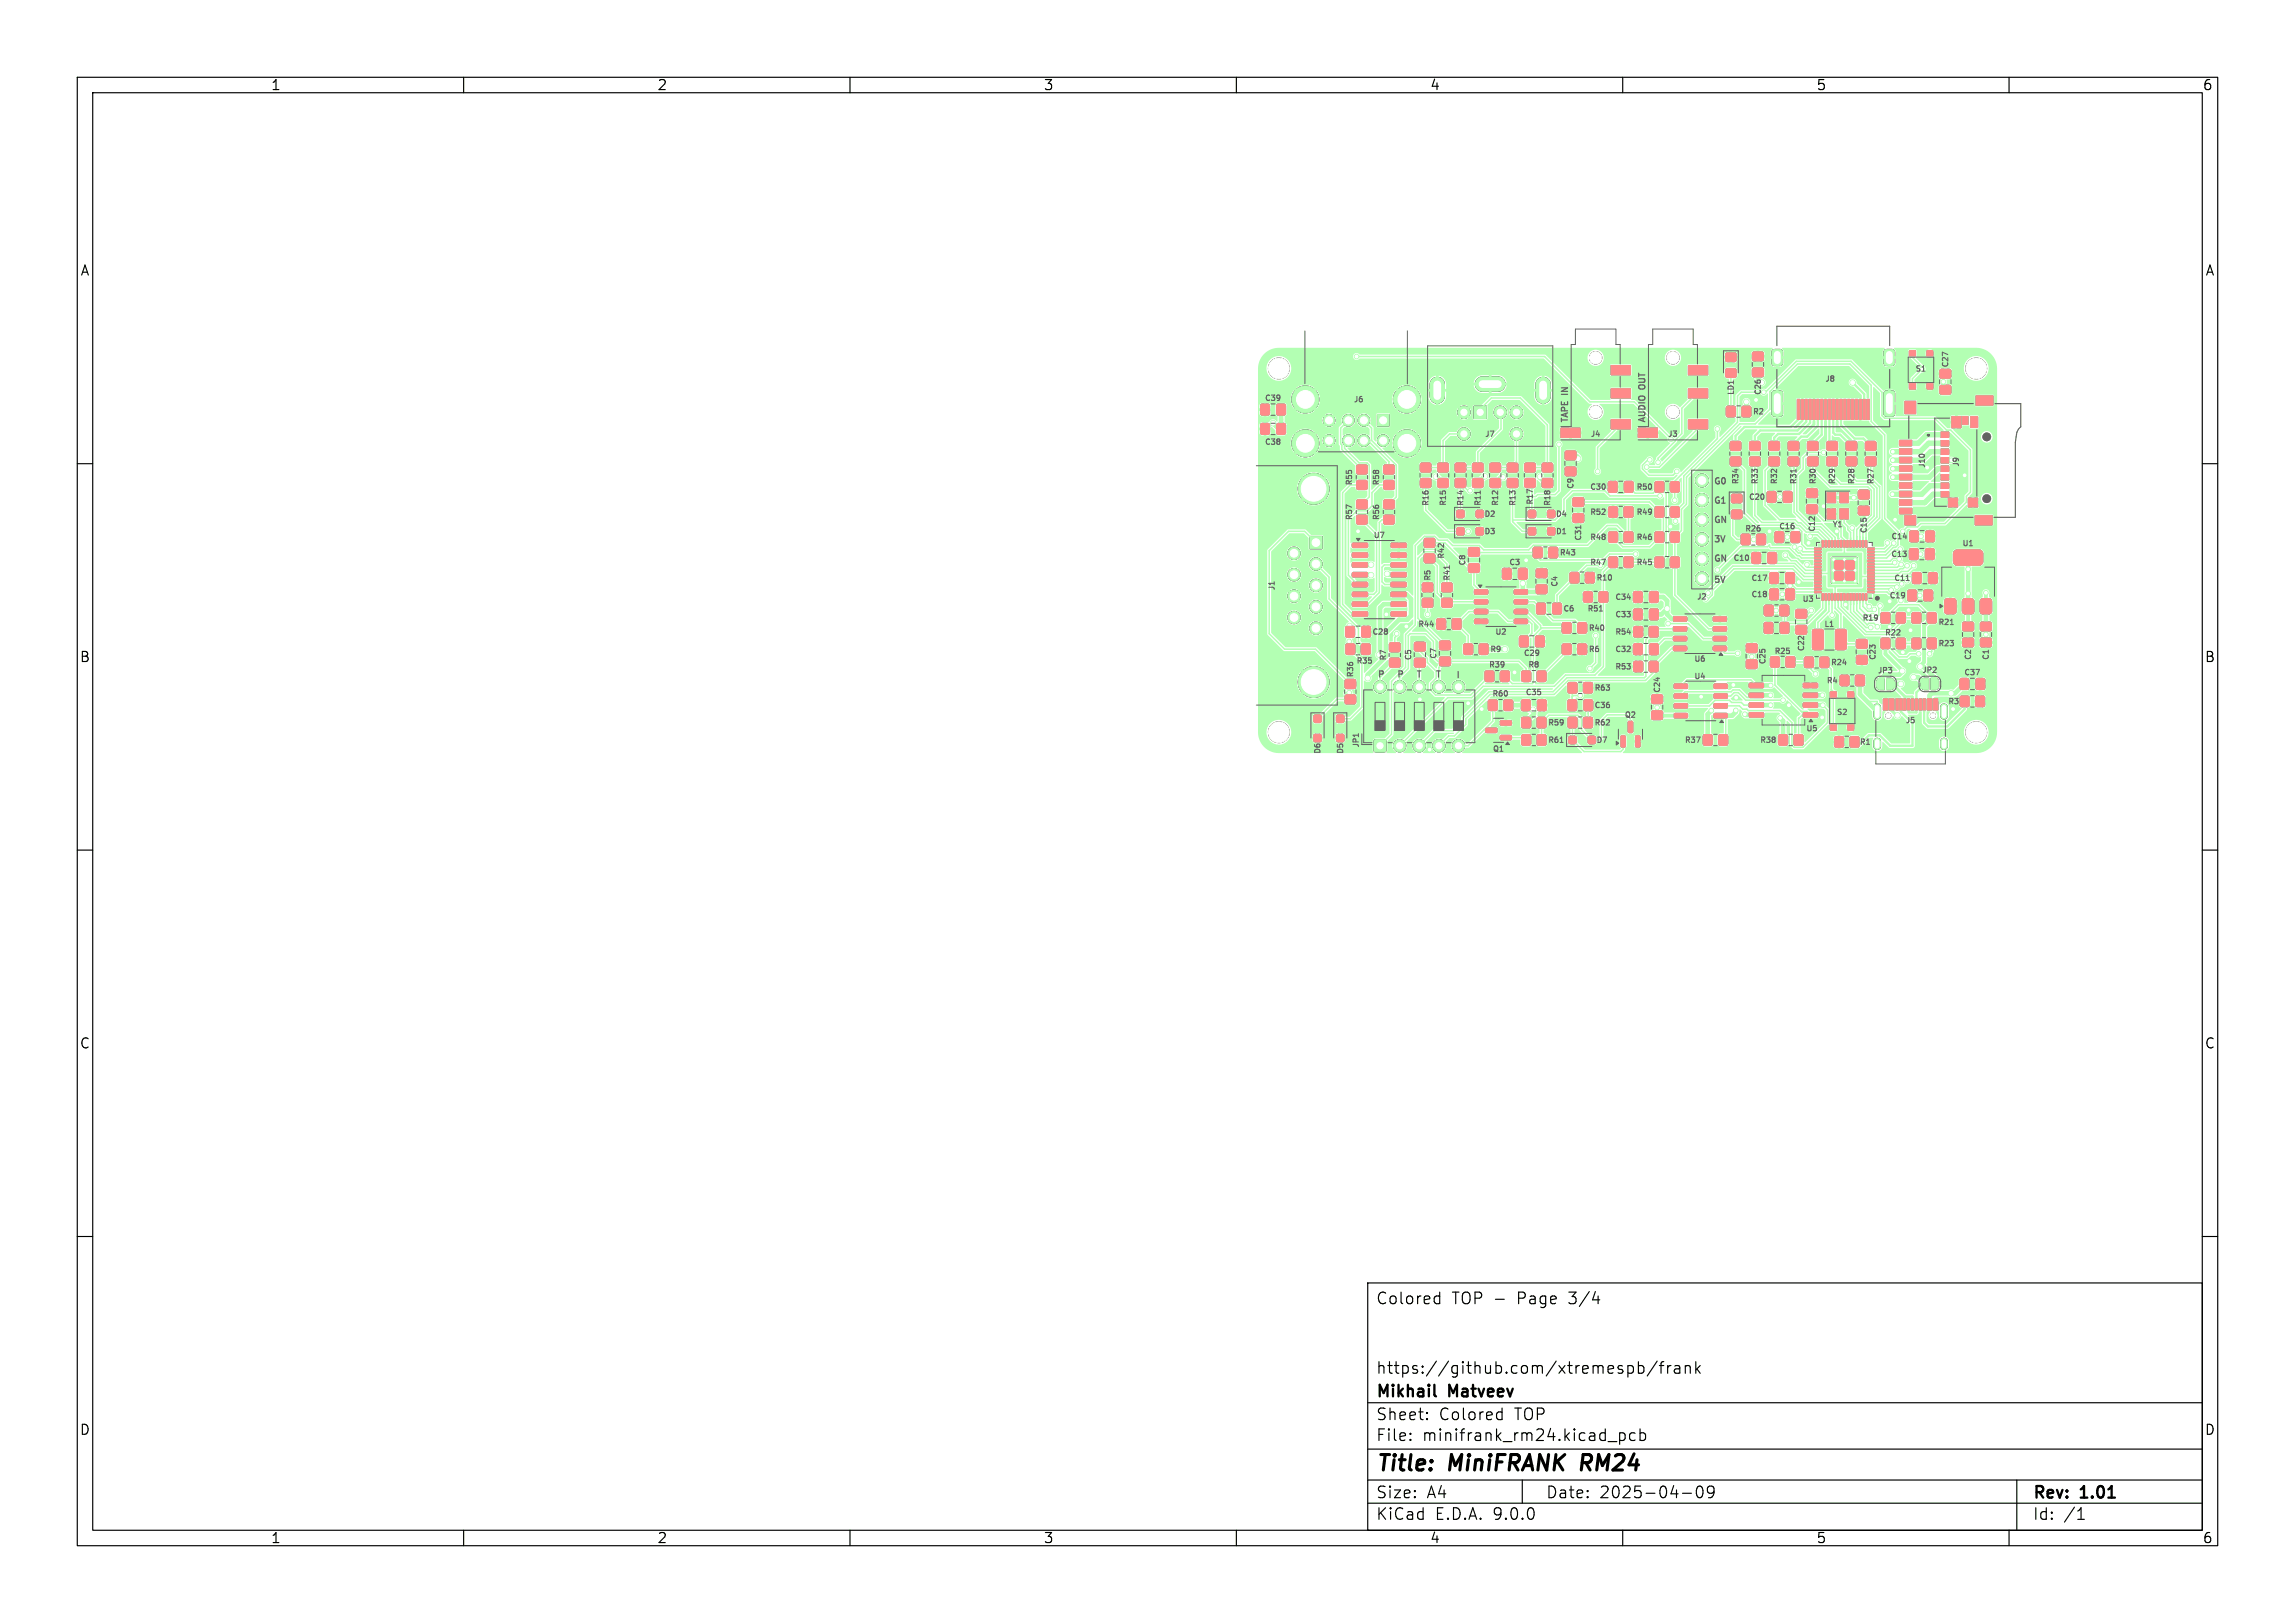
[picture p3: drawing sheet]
<svg xmlns="http://www.w3.org/2000/svg" width="297mm" height="210mm" viewBox="0 0 297 210" stroke-linecap="round" stroke-linejoin="round" font-family="sans-serif">
<defs><g id="words">
<g font-size="2.8">
<text x="178" y="190.9">Title:</text>
<text x="187.7" y="190.9">MiniFRANK</text>
<text x="205.5" y="190.9">RM24</text>
</g>
<g font-size="2.1">
<text x="178" y="169">Colored</text>
<text x="187.9" y="169">TOP -</text>
<text x="196.5" y="169">Page</text>
<text x="203.3" y="169">3/4</text>
<text x="178" y="178">https://github.com/xtremespb/frank</text>
<text x="178" y="184">Sheet:</text>
<text x="178" y="181.2">Mikhail</text>
<text x="186.2" y="184">Colored</text>
<text x="187.6" y="181.2">Matveev</text>
<text x="196.1" y="184">TOP</text>
<text x="178" y="186.7">File:</text>
<text x="184.1" y="186.7">minifrank_rm24.kicad_pcb</text>
<text x="178" y="196.9">KiCad</text>
<text x="178" y="194.1">Size:</text>
<text x="184.7" y="194.1">A4</text>
<text x="185.7" y="196.9">E.D.A.</text>
<text x="193.3" y="196.9">9.0.0</text>
<text x="200" y="194.1">Date:</text>
<text x="207" y="194.1">2025-04-09</text>
<text x="263" y="194.3">Rev:</text>
<text x="263" y="196.9">Id:</text>
<text x="267.1" y="196.9">/1</text>
<text x="269.4" y="194.3">1.01</text>
</g>
<g font-size="1.8">
<text x="35" y="11.9">1</text>
<text x="85" y="11.9">2</text>
<text x="135" y="11.9">3</text>
<text x="185" y="11.9">4</text>
<text x="235" y="11.9">5</text>
<text x="285" y="11.9">6</text>
<text x="10.3" y="35.9">A</text>
<text x="285.4" y="35.9">A</text>
<text x="10.3" y="85.9">B</text>
<text x="285.3" y="85.9">B</text>
<text x="10.3" y="135.9">C</text>
<text x="285.3" y="135.9">C</text>
<text x="10.3" y="185.9">D</text>
<text x="285.3" y="185.9">D</text>
<text x="35" y="199.9">1</text>
<text x="85" y="199.9">2</text>
<text x="135" y="199.9">3</text>
<text x="185" y="199.9">4</text>
<text x="235" y="199.9">5</text>
<text x="285" y="199.9">6</text>
</g>
<g font-size="1.1" fill="#626262">
<text x="213.1" y="50.3" transform="rotate(-90 213.1 50.3)">OUT</text>
<text x="203.1" y="54.8" transform="rotate(-90 203.1 54.8)">TAPE IN</text>
<text x="213.1" y="54.8" transform="rotate(-90 213.1 54.8)">AUDIO</text>
<text x="221.7" y="65.4">G1</text>
<text x="221.7" y="62.9">G0</text>
<text x="221.7" y="70.4">3V</text>
<text x="221.7" y="67.9">GN</text>
<text x="221.7" y="75.6">5V</text>
<text x="221.7" y="72.9">GN</text>
<text x="178.2" y="87.9">P</text>
<text x="180.7" y="87.9">P</text>
<text x="183.3" y="87.9">T</text>
<text x="185.7" y="87.9">T</text>
<text x="189" y="86.6" transform="rotate(-180 189 86.6)">I</text>
</g>
<g font-size="1" fill="#626262">
<text x="252.3" y="47.6" transform="rotate(-90 252.3 47.6)">C27</text>
<text x="163.6" y="52.1">C39</text>
<text x="175.1" y="52.2">J6</text>
<text x="224.6" y="51.3" transform="rotate(-90 224.6 51.3)">LD1</text>
<text x="226.8" y="53.8">R2</text>
<text x="228.1" y="51.3" transform="rotate(-90 228.1 51.3)">C26</text>
<text x="236.1" y="49.6">J8</text>
<text x="247.8" y="48.3">S1</text>
<text x="163.6" y="57.7">C38</text>
<text x="192.1" y="56.7">J7</text>
<text x="205.8" y="56.7">J4</text>
<text x="215.8" y="56.7">J3</text>
<text x="175.2" y="62.9" transform="rotate(-90 175.2 62.9)">R55</text>
<text x="178.7" y="62.9" transform="rotate(-90 178.7 62.9)">R58</text>
<text x="185.1" y="65.6" transform="rotate(-90 185.1 65.6)">R16</text>
<text x="187.3" y="65.6" transform="rotate(-90 187.3 65.6)">R15</text>
<text x="189.6" y="65.6" transform="rotate(-90 189.6 65.6)">R14</text>
<text x="191.8" y="65.6" transform="rotate(-90 191.8 65.6)">R11</text>
<text x="194.1" y="65.6" transform="rotate(-90 194.1 65.6)">R12</text>
<text x="196.3" y="65.6" transform="rotate(-90 196.3 65.6)">R13</text>
<text x="198.6" y="65.4" transform="rotate(-90 198.6 65.4)">R17</text>
<text x="200.8" y="65.6" transform="rotate(-90 200.8 65.6)">R18</text>
<text x="203.8" y="63.4" transform="rotate(-90 203.8 63.4)">C9</text>
<text x="205.6" y="63.6">C30</text>
<text x="211.6" y="63.6">R50</text>
<text x="225.2" y="62.8" transform="rotate(-90 225.2 62.8)">R34</text>
<text x="226.2" y="64.9">C20</text>
<text x="227.7" y="62.8" transform="rotate(-90 227.7 62.8)">R33</text>
<text x="230.2" y="62.8" transform="rotate(-90 230.2 62.8)">R32</text>
<text x="232.7" y="62.8" transform="rotate(-90 232.7 62.8)">R31</text>
<text x="235.2" y="62.8" transform="rotate(-90 235.2 62.8)">R30</text>
<text x="237.7" y="62.8" transform="rotate(-90 237.7 62.8)">R29</text>
<text x="240.2" y="62.8" transform="rotate(-90 240.2 62.8)">R28</text>
<text x="242.7" y="62.8" transform="rotate(-90 242.7 62.8)">R27</text>
<text x="249.3" y="60.7" transform="rotate(-90 249.3 60.7)">J10</text>
<text x="253.7" y="60.5" transform="rotate(-90 253.7 60.5)">J9</text>
<text x="175.2" y="67.4" transform="rotate(-90 175.2 67.4)">R57</text>
<text x="177.7" y="69.8">U7</text>
<text x="178.7" y="67.4" transform="rotate(-90 178.7 67.4)">R56</text>
<text x="192" y="67.1">D2</text>
<text x="192" y="69.3">D3</text>
<text x="201.3" y="69.3">D1</text>
<text x="201.3" y="67.1">D4</text>
<text x="204.8" y="70.1" transform="rotate(-90 204.8 70.1)">C31</text>
<text x="205.6" y="70.1">R48</text>
<text x="205.6" y="66.8">R52</text>
<text x="211.6" y="66.8">R49</text>
<text x="211.6" y="70.1">R46</text>
<text x="225.7" y="69">R26</text>
<text x="230.1" y="68.7">C16</text>
<text x="235.1" y="69" transform="rotate(-90 235.1 69)">C12</text>
<text x="237.1" y="68.4">Y1</text>
<text x="241.8" y="69.2" transform="rotate(-90 241.8 69.2)">C15</text>
<text x="244.6" y="70">C14</text>
<text x="253.9" y="70.9">U1</text>
<text x="165.1" y="76.5" transform="rotate(-90 165.1 76.5)">J1</text>
<text x="185.3" y="75.2" transform="rotate(-90 185.3 75.2)">R5</text>
<text x="187.1" y="72.4" transform="rotate(-90 187.1 72.4)">R42</text>
<text x="187.8" y="75.2" transform="rotate(-90 187.8 75.2)">R41</text>
<text x="189.8" y="73.3" transform="rotate(-90 189.8 73.3)">C8</text>
<text x="195.2" y="73.3">C3</text>
<text x="201.7" y="76" transform="rotate(-90 201.7 76)">C4</text>
<text x="201.8" y="72.1">R43</text>
<text x="205.6" y="73.3">R47</text>
<text x="206.5" y="75.3">R10</text>
<text x="208.9" y="77.8">C34</text>
<text x="211.6" y="73.3">R45</text>
<text x="219.5" y="77.8">J2</text>
<text x="224.2" y="72.8">C10</text>
<text x="226.5" y="75.4">C17</text>
<text x="226.5" y="77.5">C18</text>
<text x="244.4" y="77.6">C19</text>
<text x="244.6" y="72.3">C13</text>
<text x="245" y="75.4">C11</text>
<text x="177.6" y="82.3">C28</text>
<text x="183.4" y="81.3">R44</text>
<text x="193.4" y="82.3">U2</text>
<text x="202.3" y="79.3">C6</text>
<text x="205.3" y="79.3">R51</text>
<text x="205.5" y="81.8">R40</text>
<text x="208.9" y="80.1">C33</text>
<text x="208.9" y="82.3">R54</text>
<text x="233.2" y="78.1">U3</text>
<text x="236" y="81.3">L1</text>
<text x="240.9" y="80.5">R19</text>
<text x="243.8" y="82.4">R22</text>
<text x="250.8" y="81.1">R21</text>
<text x="250.8" y="83.8">R23</text>
<text x="175.3" y="87.7" transform="rotate(-90 175.3 87.7)">R36</text>
<text x="175.5" y="86.1">R35</text>
<text x="179.6" y="85.6" transform="rotate(-90 179.6 85.6)">R7</text>
<text x="182.8" y="85.5" transform="rotate(-90 182.8 85.5)">C5</text>
<text x="186.1" y="85.4" transform="rotate(-90 186.1 85.4)">C7</text>
<text x="192.6" y="86.6">R39</text>
<text x="192.8" y="84.6">R9</text>
<text x="197.1" y="85.1">C29</text>
<text x="197.7" y="86.6">R8</text>
<text x="205.5" y="84.6">R6</text>
<text x="206.3" y="89.6">R63</text>
<text x="208.9" y="84.6">C32</text>
<text x="208.9" y="86.8">R53</text>
<text x="215" y="89.7" transform="rotate(-90 215 89.7)">C24</text>
<text x="219.2" y="88.1">U4</text>
<text x="219.2" y="85.8">U6</text>
<text x="228.7" y="86.1" transform="rotate(-90 228.7 86.1)">C25</text>
<text x="229.5" y="84.8">R25</text>
<text x="233.7" y="84.4" transform="rotate(-90 233.7 84.4)">C22</text>
<text x="236.3" y="88.6">R4</text>
<text x="236.9" y="86.3">R24</text>
<text x="242.9" y="85.5" transform="rotate(-90 242.9 85.5)">C23</text>
<text x="242.9" y="87.3">JP3</text>
<text x="248.7" y="87.3">JP2</text>
<text x="254.1" y="87.6">C37</text>
<text x="255.3" y="85.5" transform="rotate(-90 255.3 85.5)">C2</text>
<text x="257.6" y="85.5" transform="rotate(-90 257.6 85.5)">C1</text>
<text x="193" y="90.3">R60</text>
<text x="197.3" y="90.1">C35</text>
<text x="200.3" y="94.1">R59</text>
<text x="206.3" y="91.8">C36</text>
<text x="206.3" y="94.1">R62</text>
<text x="210.2" y="93.1">Q2</text>
<text x="233.7" y="94.8">U5</text>
<text x="237.6" y="92.7">S2</text>
<text x="246.5" y="93.8">J5</text>
<text x="252" y="91.3">R3</text>
<text x="171.1" y="97.7" transform="rotate(-90 171.1 97.7)">D6</text>
<text x="174" y="97.7" transform="rotate(-90 174 97.7)">D5</text>
<text x="176" y="96.8" transform="rotate(-90 176 96.8)">JP1</text>
<text x="193.1" y="97.5">Q1</text>
<text x="200.3" y="96.3">R61</text>
<text x="206.5" y="96.3">D7</text>
<text x="217.9" y="96.3">R37</text>
<text x="227.6" y="96.3">R38</text>
<text x="240.6" y="96.6">R1</text>
</g>
</g></defs>
<g fill="none" stroke="#000" stroke-width=".15">
<path d="M10 10h277v190h-277zM12 12h273v186h-273zM60 10v2M110 10v2M160 10v2M210 10v2M260 10v2M10 60h2M285 60h2M10 110h2M285 110h2M10 160h2"/>
<path d="M177 166h108v32h-108zM185.9 167.7l.4 .1M186.3 167.2v1.5M186.3 168.6l-.4 .1M206.1 168.2h.9M210.7 176.8l.4-.1 .3 .3v.4l-.2 .2-.1 .1-.4-.1M212 176.8l.5-.1 .2 .3v.4l-.1 .2-.1 .1-.5-.1M212 176.2v1.5M214.5 176.1l-1.3 2M214.7 176.7h.6M215.3 176.2l-.3 .1v.1v1.3M215.8 176.7v1"/>
<path d="M216.2 176.7a.38 .38 0 0 0-.4 .3M216.7 176.8l.2-.1 .4 .1 .1 .9M217.4 177.1h-.5a.29 .29 0 0 0-.2 .3 .29 .29 0 0 0 .2 .3l.5-.1M218.1 176.8a.37 .37 0 0 1 .6 .1v.8M218.1 176.7v1M219.5 176.2v1.5M219.6 177.1l.4 .6M220 176.7l-.5 .6M285 160h2M60 198v2M110 198v2M160 198v2"/>
<path d="M177 194.5h108M177 191.5h108M177 187.5h108M177 181.5h108M182.5 186.3h.1l-.1 .1M182.5 186.3v.1M182.5 185.5v.1M182.5 185.5h.1l-.1 .1M184.7 183.6v.1M184.7 183.6h-.1l.1 .1M184.7 182.8v.1M184.7 182.8h-.1l.1 .1"/>
<path d="M194 182.7l.4 .1M194.4 182.2v1.5M194.4 183.6l-.4 .1M197 191.5v3M208.1 186.5h1.1M209.6 185.5l.4-.1 .3 .3v.4l-.1 .2-.2 .1-.4-.1M209.6 185.4v1.5M210 198v2M211.6 185.5l-.4-.1-.3 .3v.4l.1 .2 .2 .1 .4-.1M212.2 185.5l.5-.1 .3 .3v.4l-.2 .2-.1 .1-.5-.1M212.2 184.9v1.5M217.7 193.2h1.2"/>
<path d="M219.7 192.4a.36 .36 0 0 1 .6 .2 .77 .77 0 0 1-.4 1.2 1 1 0 0 1-.2-1.4zM221.8 192.9l-.3 .3h-.4l-.1-.3v-.3l.1-.2 .4-.1 .2 .1a.99 .99 0 0 1-.3 1.4h-.3M260 198v2M261 191.5v6.5M268.9 196.6h.8M269 195.5l.3-.4v1.5"/>
</g>
<path d="M204.9 188.2l-.3 2" fill="none" stroke="#000" stroke-width=".4"/>
<path d="M185.6 180.5l.2 .2" fill="none" stroke="#000" stroke-width=".3"/>
<g fill="#000" stroke="#000" stroke-width=".13">
<path d="M163.2 52.3h.2h.8l.1 .2-.1 1.2h-.2h-.8l-.1-.2zM163.2 54.8h.2h.8l.1 .2-.1 1.2h-.2h-.8l-.1-.2zM165.3 52.3h.2h.8l.1 .2-.1 1.2h-.2h-.8l-.1-.2zM165.3 54.8h.2h.8l.1 .2-.1 1.2h-.2h-.8l-.1-.2zM178.2 53.6h1.6v1.5h-1.6zM183.9 60l.2-.1 1 .1 .1 .2-.1 .8-.2 .1-1-.1-.1-.1zM188.4 60l.1-.1 1.1 .1 .1 .2-.1 .8-.1 .1-1.1-.1-.1-.1zM190.7 52.6h1.6v1.6h-1.6zM195.1 60l.2-.1 1.1 .1 .1 .2-.1 .8-.2 .1-1.1-.1-.1-.1zM197.4 60l.2-.1 1 .1 .1 .2-.1 .8-.2 .1-1-.1-.1-.1zM202 55.4h2.5v1.2h-2.5zM202.6 58.4l.2-.1 1.1 .1 .1 .2-.1 .8-.2 .1-1.1-.1-.1-.1z"/>
<path d="M208.5 50.3h2.5v1.2h-2.5zM208.5 47.3h2.5v1.2h-2.5zM208.5 54.3h2.5v1.2h-2.5zM212 55.4h2.5v1.2h-2.5zM218.5 50.3h2.5v1.2h-2.5zM218.5 47.3h2.5v1.2h-2.5zM218.5 54.3h2.5v1.2h-2.5zM223.5 52.6h.1h.9l.1 .2-.1 1.1-.1 .1-.9-.1-.1-.2zM223.4 45.7h.1h1.1l.1 .2-.1 .8-.2 .1-1-.1-.1-.1zM223.4 47.8l.1-.1 1.1 .1 .1 .2-.1 .8-.2 .1-1-.1-.1-.2zM224 57.2l.1-.1 1.1 .1 .1 .2-.1 .8-.2 .1-1-.1-.1-.1zM224 59.2l.1-.1 1.1 .1 .1 .2-.1 .8-.2 .1-1-.1-.1-.1z"/>
<path d="M225.5 52.6h.2h.8l.1 .2-.1 1.1-.2 .1-.8-.1-.1-.2zM226.8 47.7l.2-.1 1.2 .1v.2v.8l-.2 .1-1.2-.1v-.2zM226.8 45.6l.2-.1 1.2 .1v.2v.8l-.2 .1-1.2-.1v-.1zM226.5 57.2l.1-.1 1.1 .1 .1 .2-.1 .8-.1 .1-1.1-.1-.1-.1zM226.5 59.2l.1-.1 1.1 .1 .1 .2-.1 .8-.1 .1-1.1-.1-.1-.1zM229 57.2l.2-.1 1 .1 .1 .2-.1 .8-.2 .1-1-.1-.1-.1zM229 59.2l.2-.1 1 .1 .1 .2-.1 .8-.2 .1-1-.1-.1-.1zM229.4 45.4l.2-.2h.8l.2 .2 .1 1.6-.1 .2-1 .1-.2-.1zM229.4 50.7l.2-.1h.7h.3l.1 .2v2.7l-.1 .2-.2 .2h-.8l-.3-.3zM231.5 57.2l.2-.1 1 .1 .1 .2-.1 .8-.2 .1-1-.1-.1-.1zM231.5 59.2l.2-.1 1 .1 .1 .2-.1 .8-.2 .1-1-.1-.1-.1zM232.6 51.7h.3v2.6h-.3z"/>
<path d="M233.1 51.7h.3v2.6h-.3zM233.6 51.7h.3v2.6h-.3zM234.1 51.7h.3v2.6h-.3zM234.6 51.7h.3v2.6h-.3zM234 57.2l.1-.1 1.1 .1 .1 .2-.1 .8-.2 .1-1-.1-.1-.1zM234 59.2l.1-.1 1.1 .1 .1 .2-.1 .8-.2 .1-1-.1-.1-.1zM235.1 51.7h.3v2.6h-.3zM235.6 51.7h.3v2.6h-.3zM236.1 51.7h.3v2.6h-.3zM236.6 51.7h.3v2.6h-.3zM237.1 51.7h.3v2.6h-.3zM236.5 57.2l.1-.1 1.1 .1 .1 .2-.1 .8-.1 .1-1.1-.1-.1-.1z"/>
<path d="M236.5 59.2l.1-.1 1.1 .1 .1 .2-.1 .8-.1 .1-1.1-.1-.1-.1zM237.6 51.7h.3v2.6h-.3zM238.1 51.7h.3v2.6h-.3zM238.6 51.7h.3v2.6h-.3zM239.1 51.7h.3v2.6h-.3zM239.6 51.7h.3v2.6h-.3zM239 57.2l.2-.1 1 .1 .1 .2-.1 .8-.2 .1-1-.1-.1-.1zM239 59.2l.2-.1 1 .1 .1 .2-.1 .8-.2 .1-1-.1-.1-.1zM240.1 51.7h.3v2.6h-.3zM240.6 51.7h.3v2.6h-.3zM241.1 51.7h.3v2.6h-.3zM241.6 51.7h.3v2.6h-.3z"/>
<path d="M241.5 57.2l.1-.1 1.1 .1 .1 .2-.1 .8-.2 .1-1-.1-.1-.1zM241.5 59.2l.1-.1 1.1 .1 .1 .2-.1 .8-.2 .1-1-.1-.1-.1zM243.9 50.6h1l.3 .2v2.7l-.1 .2-.2 .2h-.8l-.3-.3v-2.7zM243.9 45.4l.2-.2h.8l.2 .2 .1 1.6-.1 .2-1 .1-.2-.1zM245.8 57h1.6v.7h-1.6zM245.8 58.1h1.6v.7h-1.6zM245.8 59.2h1.6v.7h-1.6zM246.5 51.9h1.4v1.6h-1.4zM247.1 49.6h.8v.7h-.8zM247.1 45.4h.8v.7h-.8zM249.4 49.6h.7v.7h-.7zM249.4 45.4h.7v.7h-.7z"/>
<path d="M251.2 55.9h1v.7h-1zM251.2 57h1v.7h-1zM251.2 58.1h1v.7h-1zM251.2 59.2h1v.7h-1zM251.1 47.8h.2h1.1l.1 .2-.1 .9-.2 .1-1.1-.1-.1-.2zM251.1 49.9h.2h1.1l.1 .2-.1 .9h-.2h-1.1l-.1-.2zM252.6 53.9h1.2v1.5h-1.2zM254 53.9h.7v1h-.7zM255 53.9h.9v1.4h-.9zM255.7 51.2h2.2v1.2h-2.2zM169.5 69.4h1.6v1.6h-1.6zM175 70.3h1.9l.1 .1v.4l-.2 .1-1.7-.1-.1-.1z"/>
<path d="M175 71.6l1.9-.1 .1 .2v.3l-.2 .1h-1.7l-.1-.1zM175 72.8h1.9l.1 .1v.4l-.2 .1h-1.7l-.1-.2zM175 74.1h1.9l.1 .1v.4l-.2 .1h-1.7l-.1-.2zM175 75.4l1.9-.1 .1 .2v.3l-.2 .1h-1.7l-.1-.1zM175 76.6h1.9l.1 .2v.3l-.2 .1h-1.7l-.1-.1zM175 77.9h1.9l.1 .1v.4l-.2 .1h-1.7l-.1-.2zM175 79.2h1.9l.1 .1v.4h-.2h-1.7l-.1-.1zM175.6 62.2h.2h1.1v.2v.9l-.2 .1-1.1-.1-.1-.2zM175.6 60.2h.2h1.1v.2v.9l-.2 .1-1.1-.1-.1-.2zM175.6 66.7h.2h1.1v.2v.9l-.2 .1-1.1-.1-.1-.2zM175.6 64.7h.2h1.1v.2v.9l-.2 .1-1.1-.1-.1-.2zM179.1 62.2h.2h1.1v.2v.9l-.2 .1-1.1-.1-.1-.2z"/>
<path d="M179.1 60.2h.2h1.1v.2v.9l-.2 .1-1.1-.1-.1-.2zM179.1 66.7h.2h1.1v.2v.9l-.2 .1-1.1-.1-.1-.2zM179.1 64.7h.2h1.1v.2v.9l-.2 .1-1.1-.1-.1-.2zM180 79.2h1.9l.1 .1v.4h-.2h-1.7l-.1-.1zM180 77.9h1.9l.1 .1v.4l-.2 .1h-1.7l-.1-.2zM180 76.6h1.9l.1 .2v.3l-.2 .1h-1.7l-.1-.1zM180 75.4l1.9-.1 .1 .2v.3l-.2 .1h-1.7l-.1-.1zM180 74.1h1.9l.1 .1v.4l-.2 .1h-1.7l-.1-.2zM180 72.8h1.9l.1 .1v.4l-.2 .1h-1.7l-.1-.2zM180 71.6l1.9-.1 .1 .2v.3l-.2 .1h-1.7l-.1-.1zM180 70.3h1.9l.1 .1v.4l-.2 .1-1.7-.1-.1-.1zM184.1 77.5l.2-.1 1.1 .1 .1 .2-.1 .8-.2 .1-1.1-.1v-.1z"/>
<path d="M184.1 75.5l.2-.1 1.1 .1 .1 .2-.1 .8-.2 .1-1.1-.1v-.1zM183.9 62l.2-.1 1 .1 .1 .2-.1 .8-.2 .1-1-.1-.1-.1zM184.4 69.7h.1h1.1l.1 .2-.1 .9-.1 .1-1.1-.1-.1-.2zM184.4 71.7h.1h1.1l.1 .2-.1 .9-.1 .1-1.1-.1-.1-.2zM186.1 62l.2-.1 1.1 .1v.2v.8l-.2 .1-1.1-.1-.1-.1zM186.1 60l.2-.1 1.1 .1v.2v.8l-.2 .1-1.1-.1-.1-.1zM186.6 77.5l.2-.1 1.1 .1v.2v.8l-.2 .1-1.1-.1-.1-.1zM186.6 75.5l.2-.1 1.1 .1v.2v.8l-.2 .1-1.1-.1-.1-.1zM188.6 66.1l.1-.1 .7 .1 .1 .2-.1 .6-.2 .1-.6-.1-.1-.1zM188.6 68.3h.1h.7l.1 .2-.1 .7-.2 .1-.6-.1-.1-.2zM188.4 62l.1-.1 1.1 .1 .1 .2-.1 .8-.1 .1-1.1-.1-.1-.1zM190.1 73l.2-.1 1.1 .1 .1 .2-.1 .8-.2 .1-1.1-.1-.1-.2z"/>
<path d="M190.1 70.9l.2-.1 1.1 .1 .1 .2-.1 .8-.2 .1-1.1-.1-.1-.1zM190.8 76.3h1.7v.1v.4l-.1 .1h-1.5l-.1-.2zM190.8 77.6h1.7v.1v.4l-.1 .1h-1.5l-.1-.2zM190.8 78.9l1.7-.1v.2v.3l-.1 .1h-1.5l-.1-.1zM190.6 62l.2-.1 1.1 .1v.2v.8l-.2 .1-1.1-.1v-.1zM190.6 60l.2-.1 1.1 .1v.2v.8l-.2 .1-1.1-.1v-.1zM191.1 66.1l.1-.1 .7 .1 .1 .2-.1 .6-.2 .1-.6-.1-.1-.1zM191.1 68.3h.1h.7l.1 .2-.1 .7-.2 .1-.6-.1-.1-.2zM192.9 62l.1-.1 1.1 .1 .1 .2-.1 .8-.2 .1-1-.1-.1-.1zM192.9 60l.1-.1 1.1 .1 .1 .2-.1 .8-.2 .1-1-.1-.1-.1zM194.5 73.6l.2-.1 .8 .1 .1 .2-.1 1.1-.2 .1-.8-.1-.1-.2zM196 78.9l1.6-.1 .1 .2v.3l-.1 .1h-1.6v-.1z"/>
<path d="M196 77.6h1.6l.1 .1v.4l-.1 .1h-1.6v-.2zM196 76.3h1.6l.1 .1v.4l-.1 .1h-1.6v-.2zM195.1 62l.2-.1 1.1 .1 .1 .2-.1 .8-.2 .1-1.1-.1-.1-.1zM196.6 73.6l.1-.1 .9 .1 .1 .2-.1 1.1-.2 .1-.8-.1-.1-.2zM197.8 68.3h.2h.7v.2v.7l-.2 .1-.7-.1-.1-.2zM197.8 66.1l.2-.1 .7 .1v.2v.6l-.2 .1-.7-.1-.1-.1zM197.4 62l.2-.1 1 .1 .1 .2-.1 .8-.2 .1-1-.1-.1-.1zM198.9 78.1l.2-.1 .8 .1 .1 .2-.1 1.1-.1 .1-.9-.1-.1-.2zM198.5 70.9l.2-.1 .8 .1 .1 .2-.1 1-.2 .1-.8-.1-.1-.1zM199.6 62l.2-.1 1.1 .1v.2v.8l-.2 .1-1.1-.1-.1-.1zM199.6 60l.2-.1 1.1 .1v.2v.8l-.2 .1-1.1-.1-.1-.1zM198.8 73.7l.2-.1 1.2 .1v.1v.9l-.2 .1-1.2-.1v-.2z"/>
<path d="M198.8 75.7h.2h1.2v.2v.9h-.2h-1.2v-.2zM200.3 68.3h.2h.7v.2v.7l-.2 .1-.7-.1v-.2zM200.3 66.1l.2-.1 .7 .1v.2v.6l-.2 .1-.7-.1v-.1zM201 78.1l.2-.1 .8 .1 .1 .2-.1 1.1-.2 .1-.8-.1-.1-.2zM200.5 70.9l.1-.1 .9 .1 .1 .2-.1 1-.1 .1-.9-.1-.1-.1zM202.6 60.5l.2-.1 1.1 .1 .1 .2-.1 .8-.2 .1-1.1-.1-.1-.2zM203.2 74.1h.2h.9l.1 .2-.1 1.1-.2 .1-.9-.1-.1-.2zM203.6 64.4h.2h1.1l.1 .2-.1 .9-.2 .1-1.1-.1-.1-.2zM203.6 66.5h.2h1.1l.1 .2-.1 .9h-.2h-1.1l-.1-.2zM205 76.6h.2h.8l.1 .2-.1 1.1-.2 .1-.8-.1-.1-.2zM205.2 74.1h.2h.9v.2v1.1l-.2 .1-.9-.1v-.2zM207 76.6h.1h.9l.1 .2-.1 1.1-.1 .1-.9-.1-.1-.2z"/>
<path d="M208.2 68.9l.2-.1 .9 .1v.2v1l-.2 .1-.9-.1v-.1zM208.2 62.3h.2h.8l.1 .2-.1 1.2h-.2h-.8l-.1-.2zM208.2 72.1h.2h.9v.2v1.1l-.2 .1-.9-.1v-.2zM208.2 65.6h.2h.9v.2v1.1l-.2 .1-.9-.1v-.2zM210.2 68.9l.2-.1 .9 .1 .1 .2-.1 1-.2 .1-.9-.1-.1-.1zM210.2 72.1h.2h.9l.1 .2-.1 1.1-.2 .1-.9-.1-.1-.2zM210.2 65.6h.2h.9l.1 .2-.1 1.1-.2 .1-.9-.1-.1-.2zM210.3 62.3h.1h.9l.1 .2-.1 1.2h-.2h-.8l-.1-.2zM211.4 78.8h.2h.9v.2v1.2h-.2h-.9v-.2zM211.4 76.6l.2-.1 .9 .1v.2v1.1l-.2 .1-.9-.1v-.2zM214.2 65.6h.2h.9v.2v1.1l-.2 .1-.9-.1-.1-.2zM214.2 62.4l.2-.1 .9 .1v.2v1l-.2 .1-.9-.1-.1-.1z"/>
<path d="M213.5 78.8h.2h.9v.2v1.2h-.2h-.9l-.1-.2zM213.5 76.6l.2-.1 .9 .1v.2v1.1l-.2 .1-.9-.1-.1-.2zM214.2 72.1h.2h.9v.2v1.1l-.2 .1-.9-.1-.1-.2zM214.2 68.9l.2-.1 .9 .1v.2v1l-.2 .1-.9-.1-.1-.1zM216.2 65.6h.2h.9v.2v1.1l-.2 .1-.9-.1-.1-.2zM216.2 62.4l.2-.1 .9 .1v.2v1l-.2 .1-.9-.1-.1-.1zM216.2 72.1h.2h.9v.2v1.1l-.2 .1-.9-.1-.1-.2zM216.2 68.9l.2-.1 .9 .1v.2v1l-.2 .1-.9-.1-.1-.1zM224.1 64l.2-.1 1.1 .1v.2v.8l-.2 .1-1.1-.1v-.2zM224.1 66h.2h1.1v.2v.9h-.2h-1.1v-.2zM225.4 69.2l.1-.1 .9 .1 .1 .2-.1 1-.1 .1-.9-.1-.1-.1zM227.4 69.2l.2-.1 .8 .1 .1 .2-.1 1-.2 .1-.8-.1-.1-.1z"/>
<path d="M226.7 71.5h.2h.9l.1 .2-.1 1.2h-.2h-.9v-.2zM228.4 78.4l.1-.1 .9 .1 .1 .2-.1 1-.2 .1-.8-.1-.1-.1zM228.7 63.6h.2h.9v.2v1.2h-.2h-.9v-.2zM228.8 71.5h.2h.9v.2v1.2h-.2h-.9l-.1-.2zM229.1 74.1h.1h.9l.1 .2-.1 1.2h-.2h-.8l-.1-.2zM229.1 76.2h.1h.9l.1 .2-.1 1.2h-.2h-.8l-.1-.2zM230.4 78.4l.2-.1 .8 .1 .1 .2-.1 1-.2 .1-.8-.1-.1-.1zM229.7 68.8h.2h.9v.2v1.2h-.2h-.9v-.2zM230.8 63.6h.2h.9v.2v1.2h-.2h-.9l-.1-.2zM231.1 74.1h.2h.9v.2v1.2h-.2h-.9v-.2zM231.1 76.2h.2h.9v.2v1.2h-.2h-.9v-.2zM231.8 68.8h.2h.9v.2v1.2h-.2h-.9l-.1-.2z"/>
<path d="M232.4 78.9l.2-.1 1.2 .1v.2v.8l-.2 .1-1.2-.1v-.1zM233.8 65.4l.2-.1 1.2 .1v.2v.8l-.2 .1-1.2-.1v-.2zM233.8 63.3l.2-.1 1.2 .1v.2v.8l-.2 .1-1.2-.1v-.1zM234.8 70.9h.8l.1 .2h-.8zM234.8 71.3h.8l.1 .2h-.8zM234.8 71.7h.8l.1 .2h-.8zM234.8 72.1h.8l.1 .2h-.8zM234.8 72.5h.8l.1 .2h-.8zM234.8 72.9h.8l.1 .2h-.8zM234.8 73.3h.8l.1 .2h-.8zM234.8 73.7h.8l.1 .2h-.8zM234.8 74.1h.8l.1 .2h-.8z"/>
<path d="M234.8 74.5h.8l.1 .2h-.8zM234.8 74.9h.8l.1 .2h-.8zM234.8 75.3h.8l.1 .2h-.8zM234.8 75.7h.8l.1 .2h-.8zM234.8 76.1h.8l.1 .2h-.8zM234.8 76.5h.8l.1 .2h-.8zM235.8 69.9l.2 .1-.1 .8h-.1zM235.8 76.8l.2 .1-.1 .8-.1-.1zM236.2 69.9l.2 .1-.1 .8h-.1zM236.2 76.8l.2 .1-.1 .8-.1-.1zM236.5 63.8h1.1v1.3h-1.1zM236.5 65.9h1.1v1.3h-1.1z"/>
<path d="M236.6 69.9l.2 .1-.1 .8h-.1zM236.6 76.8l.2 .1-.1 .8-.1-.1zM237 69.9l.2 .1-.1 .8h-.1zM237 76.8l.2 .1-.1 .8-.1-.1zM237.4 69.9l.2 .1-.1 .8h-.1zM237.4 76.8l.2 .1-.1 .8-.1-.1zM237.8 69.9l.2 .1-.1 .8h-.1zM237.8 76.8l.2 .1-.1 .8-.1-.1zM238.1 65.9h1.1v1.3h-1.1zM238.1 63.8h1.1v1.3h-1.1zM238.2 69.9l.2 .1-.1 .8h-.1zM238.2 76.8l.2 .1-.1 .8-.1-.1z"/>
<path d="M238.6 69.9l.2 .1-.1 .8h-.1zM238.6 76.8l.2 .1-.1 .8-.1-.1zM239 69.9l.2 .1-.1 .8h-.1zM239 76.8l.2 .1-.1 .8-.1-.1zM239.4 69.9l.2 .1-.1 .8h-.1zM239.4 76.8l.2 .1-.1 .8-.1-.1zM239.8 69.9l.2 .1-.1 .8h-.1zM239.8 76.8l.2 .1-.1 .8-.1-.1zM237 72.1h3.3v3.4h-3.3zM240.2 69.9l.2 .1-.1 .8h-.1zM240.2 76.8l.2 .1-.1 .8-.1-.1zM240.6 69.9l.2 .1-.1 .8h-.1z"/>
<path d="M240.6 76.8l.2 .1-.1 .8-.1-.1zM241 69.9l.2 .1-.1 .8h-.1zM241 76.8l.2 .1-.1 .8-.1-.1zM241.4 69.9l.2 .1-.1 .8h-.1zM241.4 76.8l.2 .1-.1 .8-.1-.1zM240.5 63.5l.2-.1 1.2 .1v.2v.8l-.2 .1-1.2-.1v-.2zM240.5 65.6l.2-.1 1.2 .1v.1v.9l-.2 .1-1.2-.1v-.2zM241.7 76.5h.8l.1 .2h-.9zM241.7 76.1h.8l.1 .2h-.9zM241.7 75.7h.8l.1 .2h-.9zM241.7 75.3h.8l.1 .2h-.9zM241.7 74.9h.8l.1 .2h-.9z"/>
<path d="M241.7 74.5h.8l.1 .2h-.9zM241.7 74.1h.8l.1 .2h-.9zM241.7 73.7h.8l.1 .2h-.9zM241.7 73.3h.8l.1 .2h-.9zM241.7 72.9h.8l.1 .2h-.9zM241.7 72.5h.8l.1 .2h-.9zM241.7 72.1h.8l.1 .2h-.9zM241.7 71.7h.8l.1 .2h-.9zM241.7 71.3h.8l.1 .2h-.9zM241.7 70.9h.8l.1 .2h-.9zM243.5 79.3h.1h.9l.1 .2-.1 1.1-.1 .1-.9-.1-.1-.2zM245.5 79.3h.2h.8l.1 .2-.1 1.1-.2 .1-.8-.1-.1-.2z"/>
<path d="M245.8 60.3h1.6v.7h-1.6zM245.8 61.4h1.6v.7h-1.6zM245.8 62.5h1.6v.7h-1.6zM245.8 63.6h1.6v.7h-1.6zM245.8 64.7h1.6v.7h-1.6zM245.8 65.8h1.6v.7h-1.6zM246.5 66.7h1.4v1.2h-1.4zM246.9 76.4l.2-.1 .9 .1v.2v1.1l-.2 .1-.9-.1v-.2zM247.2 71h.1h.9l.1 .2-.1 1.2h-.2h-.8l-.1-.2zM247.2 68.7h.2h.8l.1 .2-.1 1.2h-.2h-.8l-.1-.2zM247.5 74.1h.2h.9l.1 .2-.1 1.2h-.2h-.9v-.2zM249 76.4l.2-.1 .9 .1v.2v1.1l-.2 .1-.9-.1-.1-.2z"/>
<path d="M249.2 71h.2h.9v.2v1.2h-.2h-.9v-.2zM249.3 68.7h.1h.9l.1 .2-.1 1.2h-.2h-.8l-.1-.2zM249.6 74.1h.2h.9v.2v1.2h-.2h-.9l-.1-.2zM251.8 77.5h1l.3 .1v1.5l-.1 .3-1 .1-.3-.2-.1-1.5zM251.2 60.3h1v.7h-1zM251.2 61.4h1v.7h-1zM251.2 62.5h1v.7h-1zM251.2 63.6h1v.7h-1zM252.9 71.3l.4-.1h3l.3 .3-.1 1.4-.2 .2-.2 .1-3-.1-.2-.2-.1-.2v-1.2zM252.1 64.5h1.2v1.1h-1.2zM254 77.6l.3-.1h.9l.2 .1v1.5l-.1 .3-1 .1-.3-.2-.1-.2zM254.7 64.5h1.2v1.1h-1.2z"/>
<path d="M256.3 77.6l.3-.1h.9l.2 .1v1.5l-.1 .3-1 .1-.3-.2-.1-.2zM255.6 66.7h2.2v1.2h-2.2zM170.1 92.6l.2-.1 .6 .1 .1 .2-.1 .6-.2 .1-.6-.1-.1-.1zM170.1 95.1l.2-.1 .6 .1 .1 .2-.1 .6-.2 .1-.6-.1-.1-.1zM173 92.6l.2-.1 .7 .1v.2v.6l-.2 .1-.7-.1v-.1zM173 95.1l.2-.1 .7 .1v.2v.6l-.2 .1-.7-.1v-.1zM174.2 81.1l.2-.1 .8 .1 .1 .2-.1 1.1-.2 .1-.8-.1-.1-.2zM174.2 83.4l.2-.1 .9 .1v.2v1l-.2 .1-.9-.1-.1-.1zM174.1 90l.2-.1 1.1 .1 .1 .2-.1 .8-.2 .1-1.1-.1v-.1zM174.1 88l.2-.1 1.1 .1 .1 .2-.1 .8-.2 .1-1.1-.1v-.1zM176.2 83.4l.2-.1 .9 .1 .1 .2-.1 1-.2 .1-.9-.1-.1-.1zM176.3 81.1l.1-.1 .9 .1 .1 .2-.1 1.1-.2 .1-.8-.1-.1-.2z"/>
<path d="M177.9 95.8l.1-.1 1.3 .1 .1 .2-.1 1.2-.2 .1-1.2-.1-.1-.1zM179.9 85.2h.2h1l.1 .2-.1 .9-.2 .1-1-.1-.1-.2zM179.9 83.2h.2h1l.1 .2-.1 .9-.2 .1-1-.1-.1-.2zM183.1 85.2h.2h1.1l.1 .2-.1 .9h-.2h-1.1l-.1-.2zM183.1 83.2l.2-.1 1.1 .1 .1 .1-.1 .9-.2 .1-1.1-.1-.1-.2zM186 80.1h.1h.9l.1 .2-.1 1.1-.2 .1-.8-.1-.1-.2zM186.3 85.1l.2-.1 1.2 .1v.1v.9l-.2 .1-1.2-.1v-.2zM186.3 83l.2-.1 1.2 .1v.2v.8l-.2 .1-1.2-.1v-.2zM188 80.1h.2h.8l.1 .2-.1 1.1-.2 .1-.8-.1-.1-.2zM189.5 83.4l.1-.1 .9 .1 .1 .2-.1 1-.2 .1-.8-.1-.1-.1zM190.8 80.1h1.7v.2v.3l-.1 .1h-1.5l-.1-.1zM191.5 83.4l.2-.1 .8 .1 .1 .2-.1 1-.2 .1-.8-.1-.1-.1z"/>
<path d="M192.2 86.9l.2-.1 .9 .1v.2v1l-.2 .1-.9-.1v-.1zM192.3 94.2h1.3l.1 .2v.3l-.1 .1h-1.2l-.1-.1zM192.7 90.6h.1h.9l.1 .2-.1 1.1-.2 .1-.8-.1-.1-.2zM194.2 86.9l.2-.1 .9 .1v.2v1l-.2 .1-.9-.1-.1-.1zM194.2 95.2h1.3l.1 .1v.4l-.1 .1-1.3-.1-.1-.1zM194.2 93.3h1.3l.1 .1v.4l-.1 .1-1.3-.1-.1-.1zM194.7 90.6h.1h.9l.1 .2-.1 1.1-.2 .1-.8-.1-.1-.2zM196 80.1h1.6l.1 .2v.3l-.1 .1h-1.6v-.1zM196.9 90.6l.2-.1 .9 .1v.2v1.1l-.2 .1-.9-.1v-.2zM197 92.9l.1-.1 .9 .1 .1 .2-.1 1-.1 .1-.9-.1-.1-.1zM197 86.9l.1-.1 .9 .1 .1 .2-.1 1-.1 .1-.9-.1-.1-.1zM196.7 82.3h.2h.8l.1 .2-.1 1.2h-.1h-.9l-.1-.2z"/>
<path d="M197 95.1h.1h.9l.1 .2-.1 1.1-.1 .1-.9-.1-.1-.2zM199 92.9l.2-.1 .8 .1 .1 .2-.1 1-.2 .1-.8-.1-.1-.1zM199 86.9l.2-.1 .8 .1 .1 .2-.1 1-.2 .1-.8-.1-.1-.1zM199 90.6l.2-.1 .9 .1v.2v1.1l-.2 .1-.9-.1v-.2zM198.8 82.3h.2h.8l.1 .2-.1 1.2h-.2h-.8l-.1-.2zM199 95.1h.2h.8l.1 .2-.1 1.1-.2 .1-.8-.1-.1-.2zM202.2 83.4l.2-.1 .9 .1v.2v1l-.2 .1-.9-.1v-.1zM202.9 90.6l.2-.1 .9 .1 .1 .2-.1 1.1-.2 .1-.9-.1v-.2zM203 88.4l.1-.1 .9 .1 .1 .2-.1 1-.2 .1-.8-.1-.1-.1zM203.1 95.3h.2h.6l.1 .2-.1 .7-.1 .1-.7-.1-.1-.2zM202.2 80.6h.2h.9v.2v1.1l-.2 .1-.9-.1v-.2zM203 92.9l.1-.1 .9 .1 .1 .2-.1 1-.2 .1-.8-.1-.1-.1z"/>
<path d="M204.2 83.4l.2-.1 .9 .1v.2v1l-.2 .1-.9-.1-.1-.1zM205 88.4l.2-.1 .8 .1 .1 .2-.1 1-.2 .1-.8-.1-.1-.1zM205 90.6l.2-.1 .9 .1v.2v1.1l-.2 .1-.9-.1-.1-.2zM204.2 80.6h.2h.9v.2v1.1l-.2 .1-.9-.1-.1-.2zM205.6 95.3h.1h.7l.1 .2-.1 .7-.1 .1-.7-.1-.1-.2zM205 92.9l.2-.1 .8 .1 .1 .2-.1 1-.2 .1-.8-.1-.1-.1zM209.8 95.2h.4l.1 .1v1.2v.2h-.4l-.1-.1zM210.7 93.4l.4-.1 .2 .1v1.3l-.1 .1h-.3l-.2-.1zM211.5 81.1h.2h.8l.1 .2-.1 1.1-.2 .1-.8-.1-.1-.2zM211.7 95.2h.4l.1 .1v1.2v.2h-.4l-.1-.1zM211.4 83.3h.2h.9v.2v1.2h-.2h-.9v-.2zM211.5 85.6h.2h.8l.1 .2-.1 1.1-.2 .1-.8-.1-.1-.2z"/>
<path d="M213.5 81.1h.1h.9l.1 .2-.1 1.1-.1 .1-.9-.1-.1-.2zM213.8 92h.2h1.1l.1 .2-.1 .9h-.2h-1.1l-.1-.2zM213.8 89.9h.2h1.1l.1 .2-.1 .9-.2 .1-1.1-.1-.1-.2zM213.5 85.6h.1h.9l.1 .2-.1 1.1-.1 .1-.9-.1-.1-.2zM213.5 83.3h.2h.9v.2v1.2h-.2h-.9l-.1-.2zM216.6 79.8h1.6l.1 .1v.4l-.2 .1h-1.5l-.1-.2zM216.6 81.1h1.6l.1 .1v.4l-.2 .1h-1.5l-.1-.2zM216.6 82.4l1.6-.1 .1 .2v.3l-.2 .1h-1.5l-.1-.1zM216.6 83.6h1.6l.1 .2v.3l-.2 .1h-1.5l-.1-.1zM216.7 88.5h1.6l.1 .1v.4l-.2 .1h-1.5l-.1-.2zM216.7 89.8h1.6l.1 .1v.4l-.2 .1h-1.5l-.1-.2zM216.7 91.1l1.6-.1 .1 .2v.3l-.2 .1h-1.5l-.1-.1z"/>
<path d="M216.7 92.3h1.6l.1 .2v.3l-.2 .1h-1.5l-.1-.1zM220.5 95.1h.1h.9l.1 .2-.1 1.1-.1 .1-.9-.1-.1-.2zM221.7 83.6h1.7v.2v.3l-.1 .1h-1.5l-.1-.1zM221.7 82.4l1.7-.1v.2v.3l-.1 .1h-1.5l-.1-.1zM221.7 81.1h1.7v.1v.4l-.1 .1h-1.5l-.1-.2zM221.7 79.8h1.7v.1v.4l-.1 .1h-1.5l-.1-.2zM221.8 92.3h1.7v.2v.3l-.1 .1h-1.5l-.1-.1zM221.8 91.1l1.7-.1v.2v.3l-.1 .1h-1.5l-.1-.1zM221.8 89.8h1.7v.1v.4l-.1 .1h-1.5l-.1-.2zM221.8 88.5h1.7v.1v.4l-.1 .1h-1.5l-.1-.2zM222.5 95.1h.1h.9l.1 .2-.1 1.1-.2 .1-.8-.1-.1-.2zM226 85.4h.2h1.2v.2v.9h-.2h-1.2v-.2z"/>
<path d="M226 83.3h.2h1.2v.2v.9l-.2 .1-1.2-.1v-.2zM226.4 88.4h1.8v.1v.4l-.1 .1h-1.7l-.1-.2zM226.4 89.7h1.8v.1v.4l-.1 .1h-1.7l-.1-.2zM226.4 91l1.8-.1v.2v.3l-.1 .1h-1.7l-.1-.1zM226.4 92.2h1.8v.2v.3l-.1 .1h-1.7l-.1-.1zM228.3 80.6l.2-.1 .9 .1 .1 .2-.1 1.1-.2 .1-.9-.1v-.2zM230.2 95.1h.2h.9l.1 .2-.1 1.1-.2 .1-.9-.1-.1-.2zM229.2 85h.1h.9l.1 .2-.1 1.1-.2 .1-.8-.1-.1-.2zM230.4 80.6l.2-.1 .9 .1v.2v1.1l-.2 .1-.9-.1-.1-.2zM232.2 95.1h.2h.9v.2v1.1l-.2 .1-.9-.1v-.2zM231.2 85h.2h.8l.1 .2-.1 1.1-.2 .1-.8-.1-.1-.2zM233.6 85.1l.2-.1 .8 .1 .1 .2-.1 1-.2 .1-.8-.1-.1-.1z"/>
<path d="M232.4 81l.2-.1 1.2 .1v.2v.8l-.2 .1-1.2-.1v-.2zM233.4 92.2h1.8v.2v.3l-.1 .1h-1.7l-.1-.1zM233.4 91l1.8-.1v.2v.3l-.1 .1h-1.7l-.1-.1zM233.4 89.7h1.8v.1v.4l-.1 .1h-1.7l-.1-.2zM233.4 88.4h1.8v.1v.4l-.1 .1h-1.7l-.1-.2zM235.6 85.1l.1-.1 .9 .1 .1 .2-.1 1-.1 .1-.9-.1-.1-.1zM234.6 81.5l1.1-.1 .3 .2v2.2l-.2 .3h-1l-.2-.2v-2.2zM237.5 95.4l.1-.1 .9 .1 .1 .2-.1 1-.1 .1-.9-.1-.1-.1zM236.9 89.5h.7v.8h-.7zM236.9 93.7h.7v.8h-.7zM237.6 81.5l1.1-.1 .2 .2v2.2l-.1 .3h-1l-.3-.2v-2.2zM238.2 87.4h.2h.8l.1 .2-.1 1.1-.2 .1-.8-.1-.1-.2z"/>
<path d="M239.5 95.4l.1-.1 .9 .1 .1 .2-.1 1-.2 .1-.8-.1-.1-.1zM239.1 89.5h.8v.8h-.8zM239.1 93.7h.8v.8h-.8zM240.2 87.4h.1h.9l.1 .2-.1 1.1-.1 .1-.9-.1-.1-.2zM240.3 82.8l.2-.1 1.1 .1 .1 .2-.1 .8-.2 .1-1.1-.1-.1-.1zM240.3 84.9l.2-.1 1.1 .1 .1 .2-.1 .8-.2 .1-1.1-.1-.1-.2zM243 87.9l.3-.1h.5v1.5l-.5-.1-.3-.1-.2-.3 .1-.6zM243.5 82.6h.1h.9l.1 .2-.1 1.1-.1 .1-.9-.1-.1-.2zM243.7 90.4h.6v1.5h-.6zM244.1 87.8h.7l.3 .3v.7l-.1 .3-.2 .1-.7 .1zM244.5 90.4h.6v1.5h-.6zM245.4 90.4h.3v1.5h-.3z"/>
<path d="M245.5 82.6h.2h.8l.1 .2-.1 1.1-.2 .1-.8-.1-.1-.2zM245.9 90.4h.3v1.5h-.3zM246.4 90.4h.3v1.5h-.3zM246.9 90.4h.3v1.5h-.3zM247.4 90.4h.3v1.5h-.3zM247.9 90.4h.3v1.5h-.3zM248.4 90.4h.3v1.5h-.3zM247.5 79.3h.1h.9l.1 .2-.1 1.1-.1 .1-.9-.1-.1-.2zM247.5 82.6h.1h.9l.1 .2-.1 1.1-.1 .1-.9-.1-.1-.2zM248.9 90.4h.3v1.5h-.3zM249.4 90.4h.6v1.5h-.6zM248.7 87.9l.3-.1h.6v1.5l-.6-.1-.3-.1-.1-.3v-.6z"/>
<path d="M250.2 90.4h.6v1.5h-.6zM249.9 87.8h.7l.3 .3v.7l-.1 .3-.2 .1-.7 .1zM249.5 79.3h.1h.9l.1 .2-.1 1.1-.2 .1-.8-.1-.1-.2zM249.5 82.6h.1h.9l.1 .2-.1 1.1-.2 .1-.8-.1-.1-.2zM253.7 87.8h.2h.8l.1 .2-.1 1.2h-.2h-.8l-.1-.2zM253.7 90.1h.2h.9l.1 .2-.1 1.1-.2 .1-.9-.1-.1-.2zM254 80.5h.2h1.2v.2v.9l-.2 .1-1.2-.1v-.2zM254 82.6h.2h1.2v.2v.9h-.2h-1.2v-.2zM255.8 87.8h.2h.8l.1 .2-.1 1.2h-.2h-.8l-.1-.2zM255.7 90.1h.2h.9v.2v1.1l-.2 .1-.9-.1v-.2zM256.3 80.5h.2h1.2v.2v.9l-.2 .1-1.2-.1v-.2zM256.3 82.6h.2h1.2v.2v.9h-.2h-1.2v-.2z"/>
<circle cx="165.5" cy="47.7" r="1.35"/>
<circle cx="168.9" cy="51.7" r="1.75"/>
<circle cx="168.9" cy="57.4" r="1.75"/>
<circle cx="172" cy="57" r=".75"/>
<circle cx="172" cy="54.4" r=".75"/>
<circle cx="174.5" cy="54.4" r=".75"/>
<circle cx="174.5" cy="57" r=".75"/>
<circle cx="176.5" cy="57" r=".75"/>
<circle cx="176.5" cy="54.4" r=".75"/>
<circle cx="179" cy="57" r=".75"/>
<circle cx="182.1" cy="51.7" r="1.75"/>
<circle cx="182.1" cy="57.4" r="1.75"/>
<circle cx="189.5" cy="53.3" r=".8"/>
<circle cx="189.5" cy="56.1" r=".8"/>
<circle cx="194.1" cy="53.3" r=".8"/>
<circle cx="196.2" cy="53.3" r=".8"/>
<circle cx="196.2" cy="56.1" r=".8"/>
<circle cx="206.5" cy="46.3" r=".8"/>
<circle cx="206.5" cy="53.3" r=".8"/>
<circle cx="216.5" cy="46.3" r=".8"/>
<circle cx="216.5" cy="53.3" r=".8"/>
<circle cx="255.7" cy="47.7" r="1.35"/>
<circle cx="257.1" cy="56.5" r=".5"/>
<circle cx="167.5" cy="74.4" r=".8"/>
<circle cx="167.5" cy="79.9" r=".8"/>
<circle cx="167.5" cy="77.1" r=".8"/>
<circle cx="167.5" cy="71.6" r=".8"/>
<circle cx="170" cy="63.3" r="2"/>
<circle cx="170.3" cy="75.7" r=".8"/>
<circle cx="170.3" cy="73" r=".8"/>
<circle cx="170.3" cy="78.5" r=".8"/>
<circle cx="220.3" cy="67.2" r=".85"/>
<circle cx="220.3" cy="74.9" r=".85"/>
<circle cx="220.3" cy="64.7" r=".85"/>
<circle cx="220.3" cy="72.3" r=".85"/>
<circle cx="220.3" cy="69.8" r=".85"/>
<circle cx="220.3" cy="62.2" r=".85"/>
<circle cx="257.1" cy="64.5" r=".5"/>
<circle cx="165.5" cy="94.7" r="1.35"/>
<circle cx="170" cy="88.3" r="2"/>
<circle cx="170.3" cy="81.3" r=".8"/>
<circle cx="178.6" cy="88.9" r=".8"/>
<circle cx="181.1" cy="88.9" r=".8"/>
<circle cx="181.1" cy="96.5" r=".8"/>
<circle cx="183.7" cy="96.5" r=".8"/>
<circle cx="183.7" cy="88.9" r=".8"/>
<circle cx="186.2" cy="88.9" r=".8"/>
<circle cx="186.2" cy="96.5" r=".8"/>
<circle cx="188.7" cy="88.9" r=".8"/>
<circle cx="188.7" cy="96.5" r=".8"/>
<circle cx="244.4" cy="92.6" r=".32"/>
<circle cx="250.1" cy="92.6" r=".32"/>
<circle cx="255.7" cy="94.7" r="1.35"/>
</g>
<path d="M186 49.8v1.5M191.9 49.7h1.9M199.7 49.8v1.5" fill="none" stroke="#000" stroke-width="2"/>
<path d="M242.9 91.5v1.1M242.9 96v.6M251.6 91.5v1.1M251.6 96v.6" fill="none" stroke="#000" stroke-width="1"/>
<g fill="#b3ffb3" stroke="#b3ffb3" stroke-width=".13">
<path d="M190.7 52.6h1.6v1.6h-1.6z"/>
<path d="M199 95.1h.2h.8l.1 .2-.1 1.1-.2 .1-.8-.1-.1-.2z"/>
<path d="M197 95.1h.1h.9l.1 .2-.1 1.1-.1 .1-.9-.1-.1-.2z"/>
<path d="M210.3 62.3h.1h.9l.1 .2-.1 1.2h-.2h-.8l-.1-.2z"/>
<path d="M208.2 62.3h.2h.8l.1 .2-.1 1.2h-.2h-.8l-.1-.2z"/>
<path d="M188.6 66.1l.1-.1 .7 .1 .1 .2-.1 .6-.2 .1-.6-.1-.1-.1z"/>
<path d="M191.1 66.1l.1-.1 .7 .1 .1 .2-.1 .6-.2 .1-.6-.1-.1-.1z"/>
<path d="M254 80.5h.2h1.2v.2v.9l-.2 .1-1.2-.1v-.2z"/>
<path d="M254 82.6h.2h1.2v.2v.9h-.2h-1.2v-.2z"/>
<path d="M224.1 64l.2-.1 1.1 .1v.2v.8l-.2 .1-1.1-.1v-.2z"/>
<path d="M224.1 66h.2h1.1v.2v.9h-.2h-1.1v-.2z"/>
<path d="M236.5 57.2l.1-.1 1.1 .1 .1 .2-.1 .8-.1 .1-1.1-.1-.1-.1z"/>
<path d="M236.5 59.2l.1-.1 1.1 .1 .1 .2-.1 .8-.1 .1-1.1-.1-.1-.1z"/>
<path d="M169.5 69.4h1.6v1.6h-1.6z"/>
<path d="M221.8 92.3h1.7v.2v.3l-.1 .1h-1.5l-.1-.1z"/>
<path d="M221.8 91.1l1.7-.1v.2v.3l-.1 .1h-1.5l-.1-.1z"/>
<path d="M221.8 89.8h1.7v.1v.4l-.1 .1h-1.5l-.1-.2z"/>
<path d="M221.8 88.5h1.7v.1v.4l-.1 .1h-1.5l-.1-.2z"/>
<path d="M216.7 88.5h1.6l.1 .1v.4l-.2 .1h-1.5l-.1-.2z"/>
<path d="M216.7 89.8h1.6l.1 .1v.4l-.2 .1h-1.5l-.1-.2z"/>
<path d="M216.7 91.1l1.6-.1 .1 .2v.3l-.2 .1h-1.5l-.1-.1z"/>
<path d="M216.7 92.3h1.6l.1 .2v.3l-.2 .1h-1.5l-.1-.1z"/>
<path d="M253.7 87.8h.2h.8l.1 .2-.1 1.2h-.2h-.8l-.1-.2z"/>
<path d="M255.8 87.8h.2h.8l.1 .2-.1 1.2h-.2h-.8l-.1-.2z"/>
<path d="M246.9 76.4l.2-.1 .9 .1v.2v1.1l-.2 .1-.9-.1v-.2z"/>
<path d="M249 76.4l.2-.1 .9 .1v.2v1.1l-.2 .1-.9-.1-.1-.2z"/>
<path d="M214.2 65.6h.2h.9v.2v1.1l-.2 .1-.9-.1-.1-.2z"/>
<path d="M216.2 65.6h.2h.9v.2v1.1l-.2 .1-.9-.1-.1-.2z"/>
<path d="M175 70.3h1.9l.1 .1v.4l-.2 .1-1.7-.1-.1-.1z"/>
<path d="M175 71.6l1.9-.1 .1 .2v.3l-.2 .1h-1.7l-.1-.1z"/>
<path d="M175 72.8h1.9l.1 .1v.4l-.2 .1h-1.7l-.1-.2z"/>
<path d="M175 74.1h1.9l.1 .1v.4l-.2 .1h-1.7l-.1-.2z"/>
<path d="M175 75.4l1.9-.1 .1 .2v.3l-.2 .1h-1.7l-.1-.1z"/>
<path d="M175 76.6h1.9l.1 .2v.3l-.2 .1h-1.7l-.1-.1z"/>
<path d="M175 77.9h1.9l.1 .1v.4l-.2 .1h-1.7l-.1-.2z"/>
<path d="M175 79.2h1.9l.1 .1v.4h-.2h-1.7l-.1-.1z"/>
<path d="M180 79.2h1.9l.1 .1v.4h-.2h-1.7l-.1-.1z"/>
<path d="M180 77.9h1.9l.1 .1v.4l-.2 .1h-1.7l-.1-.2z"/>
<path d="M180 76.6h1.9l.1 .2v.3l-.2 .1h-1.7l-.1-.1z"/>
<path d="M180 75.4l1.9-.1 .1 .2v.3l-.2 .1h-1.7l-.1-.1z"/>
<path d="M180 74.1h1.9l.1 .1v.4l-.2 .1h-1.7l-.1-.2z"/>
<path d="M180 72.8h1.9l.1 .1v.4l-.2 .1h-1.7l-.1-.2z"/>
<path d="M180 71.6l1.9-.1 .1 .2v.3l-.2 .1h-1.7l-.1-.1z"/>
<path d="M180 70.3h1.9l.1 .1v.4l-.2 .1-1.7-.1-.1-.1z"/>
<path d="M165.3 52.3h.2h.8l.1 .2-.1 1.2h-.2h-.8l-.1-.2z"/>
<path d="M163.2 52.3h.2h.8l.1 .2-.1 1.2h-.2h-.8l-.1-.2z"/>
<path d="M213.5 78.8h.2h.9v.2v1.2h-.2h-.9l-.1-.2z"/>
<path d="M211.4 78.8h.2h.9v.2v1.2h-.2h-.9v-.2z"/>
<path d="M248.7 87.9l.3-.1h.6v1.5l-.6-.1-.3-.1-.1-.3v-.6z"/>
<path d="M249.9 87.8h.7l.3 .3v.7l-.1 .3-.2 .1-.7 .1z"/>
<path d="M240.2 87.4h.1h.9l.1 .2-.1 1.1-.1 .1-.9-.1-.1-.2z"/>
<path d="M238.2 87.4h.2h.8l.1 .2-.1 1.1-.2 .1-.8-.1-.1-.2z"/>
<path d="M226.5 57.2l.1-.1 1.1 .1 .1 .2-.1 .8-.1 .1-1.1-.1-.1-.1z"/>
<path d="M226.5 59.2l.1-.1 1.1 .1 .1 .2-.1 .8-.1 .1-1.1-.1-.1-.1z"/>
<path d="M247.5 74.1h.2h.9l.1 .2-.1 1.2h-.2h-.9v-.2z"/>
<path d="M249.6 74.1h.2h.9v.2v1.2h-.2h-.9l-.1-.2z"/>
<path d="M209.8 95.2h.4l.1 .1v1.2v.2h-.4l-.1-.1z"/>
<path d="M211.7 95.2h.4l.1 .1v1.2v.2h-.4l-.1-.1z"/>
<path d="M210.7 93.4l.4-.1 .2 .1v1.3l-.1 .1h-.3l-.2-.1z"/>
<path d="M183.9 60l.2-.1 1 .1 .1 .2-.1 .8-.2 .1-1-.1-.1-.1z"/>
<path d="M183.9 62l.2-.1 1 .1 .1 .2-.1 .8-.2 .1-1-.1-.1-.1z"/>
<path d="M184.1 77.5l.2-.1 1.1 .1 .1 .2-.1 .8-.2 .1-1.1-.1v-.1z"/>
<path d="M184.1 75.5l.2-.1 1.1 .1 .1 .2-.1 .8-.2 .1-1.1-.1v-.1z"/>
<path d="M237.5 95.4l.1-.1 .9 .1 .1 .2-.1 1-.1 .1-.9-.1-.1-.1z"/>
<path d="M239.5 95.4l.1-.1 .9 .1 .1 .2-.1 1-.2 .1-.8-.1-.1-.1z"/>
<path d="M174.2 83.4l.2-.1 .9 .1v.2v1l-.2 .1-.9-.1-.1-.1z"/>
<path d="M176.2 83.4l.2-.1 .9 .1 .1 .2-.1 1-.2 .1-.9-.1-.1-.1z"/>
<path d="M213.5 83.3h.2h.9v.2v1.2h-.2h-.9l-.1-.2z"/>
<path d="M211.4 83.3h.2h.9v.2v1.2h-.2h-.9v-.2z"/>
<path d="M203 88.4l.1-.1 .9 .1 .1 .2-.1 1-.2 .1-.8-.1-.1-.1z"/>
<path d="M205 88.4l.2-.1 .8 .1 .1 .2-.1 1-.2 .1-.8-.1-.1-.1z"/>
<path d="M199.6 62l.2-.1 1.1 .1v.2v.8l-.2 .1-1.1-.1-.1-.1z"/>
<path d="M199.6 60l.2-.1 1.1 .1v.2v.8l-.2 .1-1.1-.1-.1-.1z"/>
<path d="M186.6 77.5l.2-.1 1.1 .1v.2v.8l-.2 .1-1.1-.1-.1-.1z"/>
<path d="M186.6 75.5l.2-.1 1.1 .1v.2v.8l-.2 .1-1.1-.1-.1-.1z"/>
<path d="M251.1 47.8h.2h1.1l.1 .2-.1 .9-.2 .1-1.1-.1-.1-.2z"/>
<path d="M251.1 49.9h.2h1.1l.1 .2-.1 .9h-.2h-1.1l-.1-.2z"/>
<path d="M170.1 92.6l.2-.1 .6 .1 .1 .2-.1 .6-.2 .1-.6-.1-.1-.1z"/>
<path d="M170.1 95.1l.2-.1 .6 .1 .1 .2-.1 .6-.2 .1-.6-.1-.1-.1z"/>
<path d="M203.1 95.3h.2h.6l.1 .2-.1 .7-.1 .1-.7-.1-.1-.2z"/>
<path d="M205.6 95.3h.1h.7l.1 .2-.1 .7-.1 .1-.7-.1-.1-.2z"/>
<path d="M228.4 78.4l.1-.1 .9 .1 .1 .2-.1 1-.2 .1-.8-.1-.1-.1z"/>
<path d="M230.4 78.4l.2-.1 .8 .1 .1 .2-.1 1-.2 .1-.8-.1-.1-.1z"/>
<path d="M197 92.9l.1-.1 .9 .1 .1 .2-.1 1-.1 .1-.9-.1-.1-.1z"/>
<path d="M199 92.9l.2-.1 .8 .1 .1 .2-.1 1-.2 .1-.8-.1-.1-.1z"/>
<path d="M249.5 79.3h.1h.9l.1 .2-.1 1.1-.2 .1-.8-.1-.1-.2z"/>
<path d="M247.5 79.3h.1h.9l.1 .2-.1 1.1-.1 .1-.9-.1-.1-.2z"/>
<path d="M243.7 90.4h.6v1.5h-.6z"/>
<path d="M244.5 90.4h.6v1.5h-.6z"/>
<path d="M245.4 90.4h.3v1.5h-.3z"/>
<path d="M245.9 90.4h.3v1.5h-.3z"/>
<path d="M246.4 90.4h.3v1.5h-.3z"/>
<path d="M246.9 90.4h.3v1.5h-.3z"/>
<path d="M247.4 90.4h.3v1.5h-.3z"/>
<path d="M247.9 90.4h.3v1.5h-.3z"/>
<path d="M248.4 90.4h.3v1.5h-.3z"/>
<path d="M248.9 90.4h.3v1.5h-.3z"/>
<path d="M249.4 90.4h.6v1.5h-.6z"/>
<path d="M250.2 90.4h.6v1.5h-.6z"/>
<path d="M213.5 85.6h.1h.9l.1 .2-.1 1.1-.1 .1-.9-.1-.1-.2z"/>
<path d="M211.5 85.6h.2h.8l.1 .2-.1 1.1-.2 .1-.8-.1-.1-.2z"/>
<path d="M243.5 79.3h.1h.9l.1 .2-.1 1.1-.1 .1-.9-.1-.1-.2z"/>
<path d="M245.5 79.3h.2h.8l.1 .2-.1 1.1-.2 .1-.8-.1-.1-.2z"/>
<path d="M252.1 64.5h1.2v1.1h-1.2z"/>
<path d="M254.7 64.5h1.2v1.1h-1.2z"/>
<path d="M252.6 53.9h1.2v1.5h-1.2z"/>
<path d="M254 53.9h.7v1h-.7z"/>
<path d="M255 53.9h.9v1.4h-.9z"/>
<path d="M251.2 55.9h1v.7h-1z"/>
<path d="M251.2 57h1v.7h-1z"/>
<path d="M251.2 58.1h1v.7h-1z"/>
<path d="M251.2 59.2h1v.7h-1z"/>
<path d="M251.2 60.3h1v.7h-1z"/>
<path d="M251.2 61.4h1v.7h-1z"/>
<path d="M251.2 62.5h1v.7h-1z"/>
<path d="M251.2 63.6h1v.7h-1z"/>
<path d="M205.2 74.1h.2h.9v.2v1.1l-.2 .1-.9-.1v-.2z"/>
<path d="M203.2 74.1h.2h.9l.1 .2-.1 1.1-.2 .1-.9-.1-.1-.2z"/>
<path d="M207 76.6h.1h.9l.1 .2-.1 1.1-.1 .1-.9-.1-.1-.2z"/>
<path d="M205 76.6h.2h.8l.1 .2-.1 1.1-.2 .1-.8-.1-.1-.2z"/>
<path d="M173 92.6l.2-.1 .7 .1v.2v.6l-.2 .1-.7-.1v-.1z"/>
<path d="M173 95.1l.2-.1 .7 .1v.2v.6l-.2 .1-.7-.1v-.1z"/>
<path d="M200.5 70.9l.1-.1 .9 .1 .1 .2-.1 1-.1 .1-.9-.1-.1-.1z"/>
<path d="M198.5 70.9l.2-.1 .8 .1 .1 .2-.1 1-.2 .1-.8-.1-.1-.1z"/>
<path d="M208.5 50.3h2.5v1.2h-2.5z"/>
<path d="M208.5 47.3h2.5v1.2h-2.5z"/>
<path d="M202 55.4h2.5v1.2h-2.5z"/>
<path d="M208.5 54.3h2.5v1.2h-2.5z"/>
<path d="M231.2 85h.2h.8l.1 .2-.1 1.1-.2 .1-.8-.1-.1-.2z"/>
<path d="M229.2 85h.1h.9l.1 .2-.1 1.1-.2 .1-.8-.1-.1-.2z"/>
<path d="M233.4 92.2h1.8v.2v.3l-.1 .1h-1.7l-.1-.1z"/>
<path d="M233.4 91l1.8-.1v.2v.3l-.1 .1h-1.7l-.1-.1z"/>
<path d="M233.4 89.7h1.8v.1v.4l-.1 .1h-1.7l-.1-.2z"/>
<path d="M233.4 88.4h1.8v.1v.4l-.1 .1h-1.7l-.1-.2z"/>
<path d="M226.4 88.4h1.8v.1v.4l-.1 .1h-1.7l-.1-.2z"/>
<path d="M226.4 89.7h1.8v.1v.4l-.1 .1h-1.7l-.1-.2z"/>
<path d="M226.4 91l1.8-.1v.2v.3l-.1 .1h-1.7l-.1-.1z"/>
<path d="M226.4 92.2h1.8v.2v.3l-.1 .1h-1.7l-.1-.1z"/>
<path d="M198.9 78.1l.2-.1 .8 .1 .1 .2-.1 1.1-.1 .1-.9-.1-.1-.2z"/>
<path d="M201 78.1l.2-.1 .8 .1 .1 .2-.1 1.1-.2 .1-.8-.1-.1-.2z"/>
<path d="M174.1 90l.2-.1 1.1 .1 .1 .2-.1 .8-.2 .1-1.1-.1v-.1z"/>
<path d="M174.1 88l.2-.1 1.1 .1 .1 .2-.1 .8-.2 .1-1.1-.1v-.1z"/>
<path d="M179.1 62.2h.2h1.1v.2v.9l-.2 .1-1.1-.1-.1-.2z"/>
<path d="M179.1 60.2h.2h1.1v.2v.9l-.2 .1-1.1-.1-.1-.2z"/>
<path d="M177.9 95.8l.1-.1 1.3 .1 .1 .2-.1 1.2-.2 .1-1.2-.1-.1-.1z"/>
<path d="M226 85.4h.2h1.2v.2v.9h-.2h-1.2v-.2z"/>
<path d="M226 83.3h.2h1.2v.2v.9l-.2 .1-1.2-.1v-.2z"/>
<path d="M190.1 73l.2-.1 1.1 .1 .1 .2-.1 .8-.2 .1-1.1-.1-.1-.2z"/>
<path d="M190.1 70.9l.2-.1 1.1 .1 .1 .2-.1 .8-.2 .1-1.1-.1-.1-.1z"/>
<path d="M210.2 72.1h.2h.9l.1 .2-.1 1.1-.2 .1-.9-.1-.1-.2z"/>
<path d="M208.2 72.1h.2h.9v.2v1.1l-.2 .1-.9-.1v-.2z"/>
<path d="M247.2 71h.1h.9l.1 .2-.1 1.2h-.2h-.8l-.1-.2z"/>
<path d="M249.2 71h.2h.9v.2v1.2h-.2h-.9v-.2z"/>
<path d="M194.7 90.6h.1h.9l.1 .2-.1 1.1-.2 .1-.8-.1-.1-.2z"/>
<path d="M192.7 90.6h.1h.9l.1 .2-.1 1.1-.2 .1-.8-.1-.1-.2z"/>
<path d="M223.5 52.6h.1h.9l.1 .2-.1 1.1-.1 .1-.9-.1-.1-.2z"/>
<path d="M225.5 52.6h.2h.8l.1 .2-.1 1.1-.2 .1-.8-.1-.1-.2z"/>
<path d="M243.5 82.6h.1h.9l.1 .2-.1 1.1-.1 .1-.9-.1-.1-.2z"/>
<path d="M245.5 82.6h.2h.8l.1 .2-.1 1.1-.2 .1-.8-.1-.1-.2z"/>
<path d="M165.3 54.8h.2h.8l.1 .2-.1 1.2h-.2h-.8l-.1-.2z"/>
<path d="M163.2 54.8h.2h.8l.1 .2-.1 1.2h-.2h-.8l-.1-.2z"/>
<path d="M231.1 74.1h.2h.9v.2v1.2h-.2h-.9v-.2z"/>
<path d="M229.1 74.1h.1h.9l.1 .2-.1 1.2h-.2h-.8l-.1-.2z"/>
<path d="M231.5 57.2l.2-.1 1 .1 .1 .2-.1 .8-.2 .1-1-.1-.1-.1z"/>
<path d="M231.5 59.2l.2-.1 1 .1 .1 .2-.1 .8-.2 .1-1-.1-.1-.1z"/>
<path d="M175.6 62.2h.2h1.1v.2v.9l-.2 .1-1.1-.1-.1-.2z"/>
<path d="M175.6 60.2h.2h1.1v.2v.9l-.2 .1-1.1-.1-.1-.2z"/>
<path d="M237.6 81.5l1.1-.1 .2 .2v2.2l-.1 .3h-1l-.3-.2v-2.2z"/>
<path d="M234.6 81.5l1.1-.1 .3 .2v2.2l-.2 .3h-1l-.2-.2v-2.2z"/>
<path d="M179.1 66.7h.2h1.1v.2v.9l-.2 .1-1.1-.1-.1-.2z"/>
<path d="M179.1 64.7h.2h1.1v.2v.9l-.2 .1-1.1-.1-.1-.2z"/>
<path d="M221.7 83.6h1.7v.2v.3l-.1 .1h-1.5l-.1-.1z"/>
<path d="M221.7 82.4l1.7-.1v.2v.3l-.1 .1h-1.5l-.1-.1z"/>
<path d="M221.7 81.1h1.7v.1v.4l-.1 .1h-1.5l-.1-.2z"/>
<path d="M221.7 79.8h1.7v.1v.4l-.1 .1h-1.5l-.1-.2z"/>
<path d="M216.6 79.8h1.6l.1 .1v.4l-.2 .1h-1.5l-.1-.2z"/>
<path d="M216.6 81.1h1.6l.1 .1v.4l-.2 .1h-1.5l-.1-.2z"/>
<path d="M216.6 82.4l1.6-.1 .1 .2v.3l-.2 .1h-1.5l-.1-.1z"/>
<path d="M216.6 83.6h1.6l.1 .2v.3l-.2 .1h-1.5l-.1-.1z"/>
<path d="M249.5 82.6h.1h.9l.1 .2-.1 1.1-.2 .1-.8-.1-.1-.2z"/>
<path d="M247.5 82.6h.1h.9l.1 .2-.1 1.1-.1 .1-.9-.1-.1-.2z"/>
<path d="M203.6 64.4h.2h1.1l.1 .2-.1 .9-.2 .1-1.1-.1-.1-.2z"/>
<path d="M203.6 66.5h.2h1.1l.1 .2-.1 .9h-.2h-1.1l-.1-.2z"/>
<path d="M183.1 85.2h.2h1.1l.1 .2-.1 .9h-.2h-1.1l-.1-.2z"/>
<path d="M183.1 83.2l.2-.1 1.1 .1 .1 .1-.1 .9-.2 .1-1.1-.1-.1-.2z"/>
<path d="M195.1 60l.2-.1 1.1 .1 .1 .2-.1 .8-.2 .1-1.1-.1-.1-.1z"/>
<path d="M195.1 62l.2-.1 1.1 .1 .1 .2-.1 .8-.2 .1-1.1-.1-.1-.1z"/>
<path d="M198.8 82.3h.2h.8l.1 .2-.1 1.2h-.2h-.8l-.1-.2z"/>
<path d="M196.7 82.3h.2h.8l.1 .2-.1 1.2h-.1h-.9l-.1-.2z"/>
<path d="M198.8 73.7l.2-.1 1.2 .1v.1v.9l-.2 .1-1.2-.1v-.2z"/>
<path d="M198.8 75.7h.2h1.2v.2v.9h-.2h-1.2v-.2z"/>
<path d="M233.6 85.1l.2-.1 .8 .1 .1 .2-.1 1-.2 .1-.8-.1-.1-.1z"/>
<path d="M235.6 85.1l.1-.1 .9 .1 .1 .2-.1 1-.1 .1-.9-.1-.1-.1z"/>
<path d="M229 57.2l.2-.1 1 .1 .1 .2-.1 .8-.2 .1-1-.1-.1-.1z"/>
<path d="M229 59.2l.2-.1 1 .1 .1 .2-.1 .8-.2 .1-1-.1-.1-.1z"/>
<path d="M186.1 62l.2-.1 1.1 .1v.2v.8l-.2 .1-1.1-.1-.1-.1z"/>
<path d="M186.1 60l.2-.1 1.1 .1v.2v.8l-.2 .1-1.1-.1-.1-.1z"/>
<path d="M246.5 51.9h1.4v1.6h-1.4z"/>
<path d="M255.6 66.7h2.2v1.2h-2.2z"/>
<path d="M245.8 57h1.6v.7h-1.6z"/>
<path d="M245.8 58.1h1.6v.7h-1.6z"/>
<path d="M245.8 59.2h1.6v.7h-1.6z"/>
<path d="M245.8 60.3h1.6v.7h-1.6z"/>
<path d="M245.8 61.4h1.6v.7h-1.6z"/>
<path d="M245.8 62.5h1.6v.7h-1.6z"/>
<path d="M245.8 63.6h1.6v.7h-1.6z"/>
<path d="M245.8 64.7h1.6v.7h-1.6z"/>
<path d="M245.8 65.8h1.6v.7h-1.6z"/>
<path d="M246.5 66.7h1.4v1.2h-1.4z"/>
<path d="M255.7 51.2h2.2v1.2h-2.2z"/>
<path d="M230.2 95.1h.2h.9l.1 .2-.1 1.1-.2 .1-.9-.1-.1-.2z"/>
<path d="M232.2 95.1h.2h.9v.2v1.1l-.2 .1-.9-.1v-.2z"/>
<path d="M239.1 89.5h.8v.8h-.8z"/>
<path d="M239.1 93.7h.8v.8h-.8z"/>
<path d="M236.9 89.5h.7v.8h-.7z"/>
<path d="M236.9 93.7h.7v.8h-.7z"/>
<path d="M231.8 68.8h.2h.9v.2v1.2h-.2h-.9l-.1-.2z"/>
<path d="M229.7 68.8h.2h.9v.2v1.2h-.2h-.9v-.2z"/>
<path d="M216.2 72.1h.2h.9v.2v1.1l-.2 .1-.9-.1-.1-.2z"/>
<path d="M214.2 72.1h.2h.9v.2v1.1l-.2 .1-.9-.1-.1-.2z"/>
<path d="M197.8 68.3h.2h.7v.2v.7l-.2 .1-.7-.1-.1-.2z"/>
<path d="M200.3 68.3h.2h.7v.2v.7l-.2 .1-.7-.1v-.2z"/>
<path d="M228.8 71.5h.2h.9v.2v1.2h-.2h-.9l-.1-.2z"/>
<path d="M226.7 71.5h.2h.9l.1 .2-.1 1.2h-.2h-.9v-.2z"/>
<path d="M174.2 81.1l.2-.1 .8 .1 .1 .2-.1 1.1-.2 .1-.8-.1-.1-.2z"/>
<path d="M176.3 81.1l.1-.1 .9 .1 .1 .2-.1 1.1-.2 .1-.8-.1-.1-.2z"/>
<path d="M197.8 66.1l.2-.1 .7 .1v.2v.6l-.2 .1-.7-.1-.1-.1z"/>
<path d="M200.3 66.1l.2-.1 .7 .1v.2v.6l-.2 .1-.7-.1v-.1z"/>
<path d="M179.9 85.2h.2h1l.1 .2-.1 .9-.2 .1-1-.1-.1-.2z"/>
<path d="M179.9 83.2h.2h1l.1 .2-.1 .9-.2 .1-1-.1-.1-.2z"/>
<path d="M255.7 90.1h.2h.9v.2v1.1l-.2 .1-.9-.1v-.2z"/>
<path d="M253.7 90.1h.2h.9l.1 .2-.1 1.1-.2 .1-.9-.1-.1-.2z"/>
<path d="M196.9 90.6l.2-.1 .9 .1v.2v1.1l-.2 .1-.9-.1v-.2z"/>
<path d="M199 90.6l.2-.1 .9 .1v.2v1.1l-.2 .1-.9-.1v-.2z"/>
<path d="M184.4 69.7h.1h1.1l.1 .2-.1 .9-.1 .1-1.1-.1-.1-.2z"/>
<path d="M184.4 71.7h.1h1.1l.1 .2-.1 .9-.1 .1-1.1-.1-.1-.2z"/>
<path d="M244.1 87.8h.7l.3 .3v.7l-.1 .3-.2 .1-.7 .1z"/>
<path d="M243 87.9l.3-.1h.5v1.5l-.5-.1-.3-.1-.2-.3 .1-.6z"/>
<path d="M188.4 60l.1-.1 1.1 .1 .1 .2-.1 .8-.1 .1-1.1-.1-.1-.1z"/>
<path d="M188.4 62l.1-.1 1.1 .1 .1 .2-.1 .8-.1 .1-1.1-.1-.1-.1z"/>
<path d="M194.2 95.2h1.3l.1 .1v.4l-.1 .1-1.3-.1-.1-.1z"/>
<path d="M194.2 93.3h1.3l.1 .1v.4l-.1 .1-1.3-.1-.1-.1z"/>
<path d="M192.3 94.2h1.3l.1 .2v.3l-.1 .1h-1.2l-.1-.1z"/>
<path d="M216.2 68.9l.2-.1 .9 .1v.2v1l-.2 .1-.9-.1-.1-.1z"/>
<path d="M214.2 68.9l.2-.1 .9 .1v.2v1l-.2 .1-.9-.1-.1-.1z"/>
<path d="M192.9 62l.1-.1 1.1 .1 .1 .2-.1 .8-.2 .1-1-.1-.1-.1z"/>
<path d="M192.9 60l.1-.1 1.1 .1 .1 .2-.1 .8-.2 .1-1-.1-.1-.1z"/>
<path d="M175.6 66.7h.2h1.1v.2v.9l-.2 .1-1.1-.1-.1-.2z"/>
<path d="M175.6 64.7h.2h1.1v.2v.9l-.2 .1-1.1-.1-.1-.2z"/>
<path d="M241.5 57.2l.1-.1 1.1 .1 .1 .2-.1 .8-.2 .1-1-.1-.1-.1z"/>
<path d="M241.5 59.2l.1-.1 1.1 .1 .1 .2-.1 .8-.2 .1-1-.1-.1-.1z"/>
<path d="M223.4 45.7h.1h1.1l.1 .2-.1 .8-.2 .1-1-.1-.1-.1z"/>
<path d="M223.4 47.8l.1-.1 1.1 .1 .1 .2-.1 .8-.2 .1-1-.1-.1-.2z"/>
<path d="M230.8 63.6h.2h.9v.2v1.2h-.2h-.9l-.1-.2z"/>
<path d="M228.7 63.6h.2h.9v.2v1.2h-.2h-.9v-.2z"/>
<path d="M247.2 68.7h.2h.8l.1 .2-.1 1.2h-.2h-.8l-.1-.2z"/>
<path d="M249.3 68.7h.1h.9l.1 .2-.1 1.2h-.2h-.8l-.1-.2z"/>
<path d="M241.7 76.5h.8l.1 .2h-.9z"/>
<path d="M241.7 76.1h.8l.1 .2h-.9z"/>
<path d="M241.7 75.7h.8l.1 .2h-.9z"/>
<path d="M241.7 75.3h.8l.1 .2h-.9z"/>
<path d="M241.7 74.9h.8l.1 .2h-.9z"/>
<path d="M241.7 74.5h.8l.1 .2h-.9z"/>
<path d="M241.7 74.1h.8l.1 .2h-.9z"/>
<path d="M241.7 73.7h.8l.1 .2h-.9z"/>
<path d="M241.7 73.3h.8l.1 .2h-.9z"/>
<path d="M241.7 72.9h.8l.1 .2h-.9z"/>
<path d="M241.7 72.5h.8l.1 .2h-.9z"/>
<path d="M241.7 72.1h.8l.1 .2h-.9z"/>
<path d="M241.7 71.7h.8l.1 .2h-.9z"/>
<path d="M241.7 71.3h.8l.1 .2h-.9z"/>
<path d="M241.7 70.9h.8l.1 .2h-.9z"/>
<path d="M241.4 69.9l.2 .1-.1 .8h-.1z"/>
<path d="M241 69.9l.2 .1-.1 .8h-.1z"/>
<path d="M240.6 69.9l.2 .1-.1 .8h-.1z"/>
<path d="M240.2 69.9l.2 .1-.1 .8h-.1z"/>
<path d="M239.8 69.9l.2 .1-.1 .8h-.1z"/>
<path d="M239.4 69.9l.2 .1-.1 .8h-.1z"/>
<path d="M239 69.9l.2 .1-.1 .8h-.1z"/>
<path d="M238.6 69.9l.2 .1-.1 .8h-.1z"/>
<path d="M238.2 69.9l.2 .1-.1 .8h-.1z"/>
<path d="M237.8 69.9l.2 .1-.1 .8h-.1z"/>
<path d="M237.4 69.9l.2 .1-.1 .8h-.1z"/>
<path d="M237 69.9l.2 .1-.1 .8h-.1z"/>
<path d="M236.6 69.9l.2 .1-.1 .8h-.1z"/>
<path d="M236.2 69.9l.2 .1-.1 .8h-.1z"/>
<path d="M235.8 69.9l.2 .1-.1 .8h-.1z"/>
<path d="M234.8 70.9h.8l.1 .2h-.8z"/>
<path d="M234.8 71.3h.8l.1 .2h-.8z"/>
<path d="M234.8 71.7h.8l.1 .2h-.8z"/>
<path d="M234.8 72.1h.8l.1 .2h-.8z"/>
<path d="M234.8 72.5h.8l.1 .2h-.8z"/>
<path d="M234.8 72.9h.8l.1 .2h-.8z"/>
<path d="M234.8 73.3h.8l.1 .2h-.8z"/>
<path d="M234.8 73.7h.8l.1 .2h-.8z"/>
<path d="M234.8 74.1h.8l.1 .2h-.8z"/>
<path d="M234.8 74.5h.8l.1 .2h-.8z"/>
<path d="M234.8 74.9h.8l.1 .2h-.8z"/>
<path d="M234.8 75.3h.8l.1 .2h-.8z"/>
<path d="M234.8 75.7h.8l.1 .2h-.8z"/>
<path d="M234.8 76.1h.8l.1 .2h-.8z"/>
<path d="M234.8 76.5h.8l.1 .2h-.8z"/>
<path d="M235.8 76.8l.2 .1-.1 .8-.1-.1z"/>
<path d="M236.2 76.8l.2 .1-.1 .8-.1-.1z"/>
<path d="M236.6 76.8l.2 .1-.1 .8-.1-.1z"/>
<path d="M237 76.8l.2 .1-.1 .8-.1-.1z"/>
<path d="M237.4 76.8l.2 .1-.1 .8-.1-.1z"/>
<path d="M237.8 76.8l.2 .1-.1 .8-.1-.1z"/>
<path d="M238.2 76.8l.2 .1-.1 .8-.1-.1z"/>
<path d="M238.6 76.8l.2 .1-.1 .8-.1-.1z"/>
<path d="M239 76.8l.2 .1-.1 .8-.1-.1z"/>
<path d="M239.4 76.8l.2 .1-.1 .8-.1-.1z"/>
<path d="M239.8 76.8l.2 .1-.1 .8-.1-.1z"/>
<path d="M240.2 76.8l.2 .1-.1 .8-.1-.1z"/>
<path d="M240.6 76.8l.2 .1-.1 .8-.1-.1z"/>
<path d="M241 76.8l.2 .1-.1 .8-.1-.1z"/>
<path d="M241.4 76.8l.2 .1-.1 .8-.1-.1z"/>
<path d="M237 72.1h3.3v3.4h-3.3z"/>
<path d="M202.2 83.4l.2-.1 .9 .1v.2v1l-.2 .1-.9-.1v-.1z"/>
<path d="M204.2 83.4l.2-.1 .9 .1v.2v1l-.2 .1-.9-.1-.1-.1z"/>
<path d="M236.5 63.8h1.1v1.3h-1.1z"/>
<path d="M236.5 65.9h1.1v1.3h-1.1z"/>
<path d="M238.1 65.9h1.1v1.3h-1.1z"/>
<path d="M238.1 63.8h1.1v1.3h-1.1z"/>
<path d="M234 57.2l.1-.1 1.1 .1 .1 .2-.1 .8-.2 .1-1-.1-.1-.1z"/>
<path d="M234 59.2l.1-.1 1.1 .1 .1 .2-.1 .8-.2 .1-1-.1-.1-.1z"/>
<path d="M188.6 68.3h.1h.7l.1 .2-.1 .7-.2 .1-.6-.1-.1-.2z"/>
<path d="M191.1 68.3h.1h.7l.1 .2-.1 .7-.2 .1-.6-.1-.1-.2z"/>
<path d="M213.8 92h.2h1.1l.1 .2-.1 .9h-.2h-1.1l-.1-.2z"/>
<path d="M213.8 89.9h.2h1.1l.1 .2-.1 .9-.2 .1-1.1-.1-.1-.2z"/>
<path d="M256.3 80.5h.2h1.2v.2v.9l-.2 .1-1.2-.1v-.2z"/>
<path d="M256.3 82.6h.2h1.2v.2v.9h-.2h-1.2v-.2z"/>
<path d="M186 80.1h.1h.9l.1 .2-.1 1.1-.2 .1-.8-.1-.1-.2z"/>
<path d="M188 80.1h.2h.8l.1 .2-.1 1.1-.2 .1-.8-.1-.1-.2z"/>
<path d="M231.1 76.2h.2h.9v.2v1.2h-.2h-.9v-.2z"/>
<path d="M229.1 76.2h.1h.9l.1 .2-.1 1.2h-.2h-.8l-.1-.2z"/>
<path d="M230.4 80.6l.2-.1 .9 .1v.2v1.1l-.2 .1-.9-.1-.1-.2z"/>
<path d="M228.3 80.6l.2-.1 .9 .1 .1 .2-.1 1.1-.2 .1-.9-.1v-.2z"/>
<path d="M240.3 82.8l.2-.1 1.1 .1 .1 .2-.1 .8-.2 .1-1.1-.1-.1-.1z"/>
<path d="M240.3 84.9l.2-.1 1.1 .1 .1 .2-.1 .8-.2 .1-1.1-.1-.1-.2z"/>
<path d="M222.5 95.1h.1h.9l.1 .2-.1 1.1-.2 .1-.8-.1-.1-.2z"/>
<path d="M220.5 95.1h.1h.9l.1 .2-.1 1.1-.1 .1-.9-.1-.1-.2z"/>
<path d="M224 57.2l.1-.1 1.1 .1 .1 .2-.1 .8-.2 .1-1-.1-.1-.1z"/>
<path d="M224 59.2l.1-.1 1.1 .1 .1 .2-.1 .8-.2 .1-1-.1-.1-.1z"/>
<path d="M211.5 81.1h.2h.8l.1 .2-.1 1.1-.2 .1-.8-.1-.1-.2z"/>
<path d="M213.5 81.1h.1h.9l.1 .2-.1 1.1-.1 .1-.9-.1-.1-.2z"/>
<path d="M239 57.2l.2-.1 1 .1 .1 .2-.1 .8-.2 .1-1-.1-.1-.1z"/>
<path d="M239 59.2l.2-.1 1 .1 .1 .2-.1 .8-.2 .1-1-.1-.1-.1z"/>
<path d="M189.5 83.4l.1-.1 .9 .1 .1 .2-.1 1-.2 .1-.8-.1-.1-.1z"/>
<path d="M191.5 83.4l.2-.1 .8 .1 .1 .2-.1 1-.2 .1-.8-.1-.1-.1z"/>
<path d="M213.5 76.6l.2-.1 .9 .1v.2v1.1l-.2 .1-.9-.1-.1-.2z"/>
<path d="M211.4 76.6l.2-.1 .9 .1v.2v1.1l-.2 .1-.9-.1v-.2z"/>
<path d="M186.3 85.1l.2-.1 1.2 .1v.1v.9l-.2 .1-1.2-.1v-.2z"/>
<path d="M186.3 83l.2-.1 1.2 .1v.2v.8l-.2 .1-1.2-.1v-.2z"/>
<path d="M218.5 50.3h2.5v1.2h-2.5z"/>
<path d="M218.5 47.3h2.5v1.2h-2.5z"/>
<path d="M212 55.4h2.5v1.2h-2.5z"/>
<path d="M218.5 54.3h2.5v1.2h-2.5z"/>
<path d="M226.8 47.7l.2-.1 1.2 .1v.2v.8l-.2 .1-1.2-.1v-.2z"/>
<path d="M226.8 45.6l.2-.1 1.2 .1v.2v.8l-.2 .1-1.2-.1v-.1z"/>
<path d="M225.4 69.2l.1-.1 .9 .1 .1 .2-.1 1-.1 .1-.9-.1-.1-.1z"/>
<path d="M227.4 69.2l.2-.1 .8 .1 .1 .2-.1 1-.2 .1-.8-.1-.1-.1z"/>
<path d="M178.2 53.6h1.6v1.5h-1.6z"/>
<path d="M190.8 76.3h1.7v.1v.4l-.1 .1h-1.5l-.1-.2z"/>
<path d="M190.8 77.6h1.7v.1v.4l-.1 .1h-1.5l-.1-.2z"/>
<path d="M190.8 78.9l1.7-.1v.2v.3l-.1 .1h-1.5l-.1-.1z"/>
<path d="M190.8 80.1h1.7v.2v.3l-.1 .1h-1.5l-.1-.1z"/>
<path d="M196 80.1h1.6l.1 .2v.3l-.1 .1h-1.6v-.1z"/>
<path d="M196 78.9l1.6-.1 .1 .2v.3l-.1 .1h-1.6v-.1z"/>
<path d="M196 77.6h1.6l.1 .1v.4l-.1 .1h-1.6v-.2z"/>
<path d="M196 76.3h1.6l.1 .1v.4l-.1 .1h-1.6v-.2z"/>
<path d="M240.5 63.5l.2-.1 1.2 .1v.2v.8l-.2 .1-1.2-.1v-.2z"/>
<path d="M240.5 65.6l.2-.1 1.2 .1v.1v.9l-.2 .1-1.2-.1v-.2z"/>
<path d="M202.9 90.6l.2-.1 .9 .1 .1 .2-.1 1.1-.2 .1-.9-.1v-.2z"/>
<path d="M205 90.6l.2-.1 .9 .1v.2v1.1l-.2 .1-.9-.1-.1-.2z"/>
<path d="M197.4 60l.2-.1 1 .1 .1 .2-.1 .8-.2 .1-1-.1-.1-.1z"/>
<path d="M197.4 62l.2-.1 1 .1 .1 .2-.1 .8-.2 .1-1-.1-.1-.1z"/>
<path d="M190.6 62l.2-.1 1.1 .1v.2v.8l-.2 .1-1.1-.1v-.1z"/>
<path d="M190.6 60l.2-.1 1.1 .1v.2v.8l-.2 .1-1.1-.1v-.1z"/>
<path d="M208.2 68.9l.2-.1 .9 .1v.2v1l-.2 .1-.9-.1v-.1z"/>
<path d="M210.2 68.9l.2-.1 .9 .1 .1 .2-.1 1-.2 .1-.9-.1-.1-.1z"/>
<path d="M233.8 65.4l.2-.1 1.2 .1v.2v.8l-.2 .1-1.2-.1v-.2z"/>
<path d="M233.8 63.3l.2-.1 1.2 .1v.2v.8l-.2 .1-1.2-.1v-.1z"/>
<path d="M194.5 73.6l.2-.1 .8 .1 .1 .2-.1 1.1-.2 .1-.8-.1-.1-.2z"/>
<path d="M196.6 73.6l.1-.1 .9 .1 .1 .2-.1 1.1-.2 .1-.8-.1-.1-.2z"/>
<path d="M194.2 86.9l.2-.1 .9 .1v.2v1l-.2 .1-.9-.1-.1-.1z"/>
<path d="M192.2 86.9l.2-.1 .9 .1v.2v1l-.2 .1-.9-.1v-.1z"/>
<path d="M214.2 62.4l.2-.1 .9 .1v.2v1l-.2 .1-.9-.1-.1-.1z"/>
<path d="M216.2 62.4l.2-.1 .9 .1v.2v1l-.2 .1-.9-.1-.1-.1z"/>
<path d="M204.2 80.6h.2h.9v.2v1.1l-.2 .1-.9-.1-.1-.2z"/>
<path d="M202.2 80.6h.2h.9v.2v1.1l-.2 .1-.9-.1v-.2z"/>
<path d="M247.1 49.6h.8v.7h-.8z"/>
<path d="M247.1 45.4h.8v.7h-.8z"/>
<path d="M249.4 49.6h.7v.7h-.7z"/>
<path d="M249.4 45.4h.7v.7h-.7z"/>
<path d="M232.6 51.7h.3v2.6h-.3z"/>
<path d="M233.1 51.7h.3v2.6h-.3z"/>
<path d="M233.6 51.7h.3v2.6h-.3z"/>
<path d="M234.1 51.7h.3v2.6h-.3z"/>
<path d="M234.6 51.7h.3v2.6h-.3z"/>
<path d="M235.1 51.7h.3v2.6h-.3z"/>
<path d="M235.6 51.7h.3v2.6h-.3z"/>
<path d="M236.1 51.7h.3v2.6h-.3z"/>
<path d="M236.6 51.7h.3v2.6h-.3z"/>
<path d="M237.1 51.7h.3v2.6h-.3z"/>
<path d="M237.6 51.7h.3v2.6h-.3z"/>
<path d="M238.1 51.7h.3v2.6h-.3z"/>
<path d="M238.6 51.7h.3v2.6h-.3z"/>
<path d="M239.1 51.7h.3v2.6h-.3z"/>
<path d="M239.6 51.7h.3v2.6h-.3z"/>
<path d="M240.1 51.7h.3v2.6h-.3z"/>
<path d="M240.6 51.7h.3v2.6h-.3z"/>
<path d="M241.1 51.7h.3v2.6h-.3z"/>
<path d="M241.6 51.7h.3v2.6h-.3z"/>
<path d="M243.9 50.6h1l.3 .2v2.7l-.1 .2-.2 .2h-.8l-.3-.3v-2.7z"/>
<path d="M243.9 45.4l.2-.2h.8l.2 .2 .1 1.6-.1 .2-1 .1-.2-.1z"/>
<path d="M229.4 45.4l.2-.2h.8l.2 .2 .1 1.6-.1 .2-1 .1-.2-.1z"/>
<path d="M229.4 50.7l.2-.1h.7h.3l.1 .2v2.7l-.1 .2-.2 .2h-.8l-.3-.3z"/>
<path d="M210.2 65.6h.2h.9l.1 .2-.1 1.1-.2 .1-.9-.1-.1-.2z"/>
<path d="M208.2 65.6h.2h.9v.2v1.1l-.2 .1-.9-.1v-.2z"/>
<path d="M197 86.9l.1-.1 .9 .1 .1 .2-.1 1-.1 .1-.9-.1-.1-.1z"/>
<path d="M199 86.9l.2-.1 .8 .1 .1 .2-.1 1-.2 .1-.8-.1-.1-.1z"/>
<path d="M205 92.9l.2-.1 .8 .1 .1 .2-.1 1-.2 .1-.8-.1-.1-.1z"/>
<path d="M203 92.9l.1-.1 .9 .1 .1 .2-.1 1-.2 .1-.8-.1-.1-.1z"/>
<path d="M251.8 77.5h1l.3 .1v1.5l-.1 .3-1 .1-.3-.2-.1-1.5z"/>
<path d="M254 77.6l.3-.1h.9l.2 .1v1.5l-.1 .3-1 .1-.3-.2-.1-.2z"/>
<path d="M252.9 71.3l.4-.1h3l.3 .3-.1 1.4-.2 .2-.2 .1-3-.1-.2-.2-.1-.2v-1.2z"/>
<path d="M256.3 77.6l.3-.1h.9l.2 .1v1.5l-.1 .3-1 .1-.3-.2-.1-.2z"/>
<path d="M232.4 78.9l.2-.1 1.2 .1v.2v.8l-.2 .1-1.2-.1v-.1z"/>
<path d="M232.4 81l.2-.1 1.2 .1v.2v.8l-.2 .1-1.2-.1v-.2z"/>
<path d="M202.6 58.4l.2-.1 1.1 .1 .1 .2-.1 .8-.2 .1-1.1-.1-.1-.1z"/>
<path d="M202.6 60.5l.2-.1 1.1 .1 .1 .2-.1 .8-.2 .1-1.1-.1-.1-.2z"/>
<circle cx="194.1" cy="53.3" r=".8"/>
<circle cx="189.5" cy="53.3" r=".8"/>
<circle cx="196.2" cy="53.3" r=".8"/>
<circle cx="189.5" cy="56.1" r=".8"/>
<circle cx="196.2" cy="56.1" r=".8"/>
<circle cx="170.3" cy="73" r=".8"/>
<circle cx="170.3" cy="75.7" r=".8"/>
<circle cx="170.3" cy="78.5" r=".8"/>
<circle cx="170.3" cy="81.3" r=".8"/>
<circle cx="167.5" cy="71.6" r=".8"/>
<circle cx="167.5" cy="74.4" r=".8"/>
<circle cx="170" cy="63.3" r="2"/>
<circle cx="167.5" cy="77.1" r=".8"/>
<circle cx="170" cy="88.3" r="2"/>
<circle cx="167.5" cy="79.9" r=".8"/>
<circle cx="178.6" cy="88.9" r=".8"/>
<circle cx="181.1" cy="96.5" r=".8"/>
<circle cx="181.1" cy="88.9" r=".8"/>
<circle cx="183.7" cy="96.5" r=".8"/>
<circle cx="183.7" cy="88.9" r=".8"/>
<circle cx="186.2" cy="96.5" r=".8"/>
<circle cx="186.2" cy="88.9" r=".8"/>
<circle cx="188.7" cy="96.5" r=".8"/>
<circle cx="188.7" cy="88.9" r=".8"/>
<circle cx="240.1" cy="75.2" r=".3"/>
<circle cx="240.1" cy="73.8" r=".3"/>
<circle cx="240.1" cy="72.4" r=".3"/>
<circle cx="238.7" cy="75.2" r=".3"/>
<circle cx="238.7" cy="73.8" r=".3"/>
<circle cx="238.7" cy="72.4" r=".3"/>
<circle cx="237.3" cy="75.2" r=".3"/>
<circle cx="237.3" cy="73.8" r=".3"/>
<circle cx="237.3" cy="72.4" r=".3"/>
<circle cx="220.3" cy="74.9" r=".85"/>
<circle cx="220.3" cy="72.3" r=".85"/>
<circle cx="220.3" cy="69.8" r=".85"/>
<circle cx="220.3" cy="67.2" r=".85"/>
<circle cx="220.3" cy="64.7" r=".85"/>
<circle cx="220.3" cy="62.2" r=".85"/>
<circle cx="176.5" cy="54.4" r=".75"/>
<circle cx="174.5" cy="54.4" r=".75"/>
<circle cx="172" cy="54.4" r=".75"/>
<circle cx="179" cy="57" r=".75"/>
<circle cx="176.5" cy="57" r=".75"/>
<circle cx="174.5" cy="57" r=".75"/>
<circle cx="172" cy="57" r=".75"/>
<circle cx="182.1" cy="51.7" r="1.75"/>
<circle cx="168.9" cy="51.7" r="1.75"/>
<circle cx="182.1" cy="57.4" r="1.75"/>
<circle cx="168.9" cy="57.4" r="1.75"/>
<circle cx="216.2" cy="68.1" r=".3"/>
<circle cx="182" cy="81.1" r=".3"/>
<circle cx="229" cy="68.7" r=".3"/>
<circle cx="234.1" cy="70.3" r=".3"/>
<circle cx="244.5" cy="81.1" r=".3"/>
<circle cx="224.3" cy="88.6" r=".3"/>
<circle cx="183.7" cy="90.5" r=".3"/>
<circle cx="254.3" cy="61.5" r=".3"/>
<circle cx="236" cy="65.5" r=".3"/>
<circle cx="252.8" cy="91.8" r=".3"/>
<circle cx="245.2" cy="67.3" r=".3"/>
<circle cx="185" cy="97" r=".3"/>
<circle cx="191.7" cy="91.8" r=".3"/>
<circle cx="247.1" cy="85.6" r=".3"/>
<circle cx="237.7" cy="68.7" r=".3"/>
<circle cx="247" cy="79" r=".3"/>
<circle cx="190" cy="91" r=".3"/>
<circle cx="249.4" cy="60.5" r=".3"/>
<circle cx="244.5" cy="77.8" r=".3"/>
<circle cx="227.3" cy="51.7" r=".3"/>
<circle cx="197.5" cy="72.5" r=".3"/>
<circle cx="179.4" cy="79.5" r=".3"/>
<circle cx="224.7" cy="90.3" r=".3"/>
<circle cx="220.1" cy="90.1" r=".3"/>
<circle cx="196" cy="87" r=".3"/>
<circle cx="246.3" cy="84.4" r=".3"/>
<circle cx="235.8" cy="92.8" r=".3"/>
<circle cx="231.5" cy="91.3" r=".3"/>
<circle cx="247.2" cy="81.6" r=".3"/>
<circle cx="175.7" cy="68.7" r=".3"/>
<circle cx="232.8" cy="75.3" r=".3"/>
<circle cx="248.6" cy="69.4" r=".3"/>
<circle cx="252.5" cy="59.6" r=".3"/>
<circle cx="234.2" cy="69.4" r=".3"/>
<circle cx="245.8" cy="72.3" r=".3"/>
<circle cx="254.7" cy="73.7" r=".3"/>
<circle cx="230.7" cy="76.9" r=".3"/>
<circle cx="231" cy="71.8" r=".3"/>
<circle cx="246" cy="77.7" r=".3"/>
<circle cx="231.3" cy="69.5" r=".3"/>
<circle cx="239.7" cy="68.3" r=".3"/>
<circle cx="225.8" cy="92.4" r=".3"/>
<circle cx="230.4" cy="92.9" r=".3"/>
<circle cx="234.4" cy="79" r=".3"/>
<circle cx="248.5" cy="77.1" r=".3"/>
<circle cx="229.8" cy="79" r=".3"/>
<circle cx="221.5" cy="91.9" r=".3"/>
<circle cx="198.4" cy="91.8" r=".35"/>
<circle cx="226.7" cy="85" r=".3"/>
<circle cx="237.1" cy="79.6" r=".3"/>
<circle cx="230.4" cy="64.3" r=".3"/>
<circle cx="254.7" cy="76.8" r=".3"/>
<circle cx="245" cy="60.7" r=".3"/>
<circle cx="214.4" cy="91.5" r=".3"/>
<circle cx="238.8" cy="78.2" r=".3"/>
<circle cx="248.5" cy="71.7" r=".3"/>
<circle cx="231.7" cy="75.8" r=".3"/>
<circle cx="251.5" cy="49.4" r=".3"/>
<circle cx="226" cy="52" r=".35"/>
<circle cx="239.9" cy="64.4" r=".3"/>
<circle cx="215.7" cy="78.7" r=".35"/>
<circle cx="185.8" cy="61.7" r=".35"/>
<circle cx="199.3" cy="61.7" r=".35"/>
<circle cx="228" cy="49.5" r=".35"/>
<circle cx="252.5" cy="89.7" r=".35"/>
<circle cx="194.5" cy="61.7" r=".35"/>
<circle cx="197.1" cy="75.5" r=".35"/>
<circle cx="239.8" cy="49.5" r=".35"/>
<circle cx="179.5" cy="74.3" r=".35"/>
<circle cx="257" cy="76.7" r=".3"/>
<circle cx="174.6" cy="81" r=".35"/>
<circle cx="194.7" cy="84" r=".35"/>
<circle cx="192.2" cy="61.6" r=".35"/>
<circle cx="204.2" cy="59.3" r=".35"/>
<circle cx="164.7" cy="54.7" r=".35"/>
<circle cx="257" cy="82.1" r=".3"/>
<circle cx="245.6" cy="92.6" r=".35"/>
<circle cx="244.7" cy="76.3" r=".3"/>
<circle cx="214.8" cy="64.2" r=".3"/>
<circle cx="190.3" cy="63.5" r=".3"/>
<circle cx="217" cy="61" r=".3"/>
<circle cx="245.5" cy="76" r=".3"/>
<circle cx="213.5" cy="59.5" r=".3"/>
<circle cx="190" cy="68.7" r=".3"/>
<circle cx="246.1" cy="75.6" r=".3"/>
<circle cx="246.8" cy="75.1" r=".3"/>
<circle cx="201.7" cy="57.5" r=".3"/>
<circle cx="213.1" cy="60.4" r=".3"/>
<circle cx="211.7" cy="71.7" r=".3"/>
<circle cx="214.6" cy="59.8" r=".3"/>
<circle cx="174.6" cy="83" r=".3"/>
<circle cx="221" cy="76.7" r=".3"/>
<circle cx="220.8" cy="77.5" r=".3"/>
<circle cx="174.6" cy="89.6" r=".3"/>
<circle cx="222.3" cy="55.5" r=".3"/>
<circle cx="224.9" cy="84.5" r=".3"/>
<circle cx="245.1" cy="70.3" r=".3"/>
<circle cx="216.7" cy="64.7" r=".3"/>
<circle cx="248.5" cy="86.3" r=".35"/>
<circle cx="177" cy="87.7" r=".35"/>
<circle cx="249.7" cy="84.6" r=".3"/>
<circle cx="178.5" cy="84.7" r=".35"/>
<circle cx="246.2" cy="86.8" r=".35"/>
<circle cx="248.3" cy="84.6" r=".3"/>
<circle cx="215.9" cy="80.7" r=".3"/>
<circle cx="244.2" cy="70.3" r=".3"/>
<circle cx="246.2" cy="68.7" r=".3"/>
<circle cx="228.3" cy="50.7" r=".3"/>
<circle cx="216.8" cy="67.4" r=".3"/>
<circle cx="204.5" cy="90" r=".3"/>
<circle cx="205.7" cy="86.5" r=".3"/>
<circle cx="206.7" cy="61" r=".3"/>
<circle cx="206.5" cy="82.3" r=".3"/>
<circle cx="232.2" cy="70.8" r=".3"/>
<circle cx="216.2" cy="56.8" r=".3"/>
<circle cx="233" cy="71" r=".3"/>
<circle cx="175.6" cy="46.1" r=".3"/>
<circle cx="236" cy="58.6" r=".3"/>
<circle cx="242.3" cy="79.7" r=".3"/>
<circle cx="235.8" cy="90" r=".3"/>
<circle cx="230.7" cy="90.6" r=".3"/>
<circle cx="243.3" cy="78.4" r=".3"/>
<circle cx="229.1" cy="88.7" r=".3"/>
<circle cx="245.9" cy="71" r=".3"/>
<circle cx="224.6" cy="91.9" r=".3"/>
<circle cx="235.9" cy="91.3" r=".3"/>
<circle cx="242.6" cy="78.9" r=".3"/>
<circle cx="229.1" cy="91.3" r=".3"/>
<circle cx="242.1" cy="81.2" r=".3"/>
<circle cx="242.9" cy="81.1" r=".3"/>
<circle cx="229.1" cy="90" r=".3"/>
<circle cx="241.9" cy="78.5" r=".3"/>
<circle cx="235" cy="87.2" r=".3"/>
<circle cx="244.9" cy="58.4" r=".3"/>
<circle cx="246.8" cy="73.2" r=".3"/>
<circle cx="244.9" cy="59.6" r=".3"/>
<circle cx="245.2" cy="72.8" r=".3"/>
<circle cx="244.9" cy="64" r=".3"/>
<circle cx="247.7" cy="73.2" r=".3"/>
<circle cx="244.9" cy="61.7" r=".3"/>
<circle cx="246" cy="73" r=".3"/>
<circle cx="227" cy="69.8" r=".3"/>
<circle cx="233.8" cy="73.1" r=".3"/>
<circle cx="222.2" cy="73.7" r=".3"/>
<circle cx="180.7" cy="82" r=".3"/>
<circle cx="184.7" cy="79.5" r=".3"/>
<circle cx="177.4" cy="74.4" r=".35"/>
<circle cx="247.6" cy="87.6" r=".35"/>
<circle cx="246" cy="88.5" r=".35"/>
<circle cx="177.4" cy="73.1" r=".35"/>
</g>
<path d="M186 49.8v1.5M191.9 49.7h1.9M199.7 49.8v1.5" fill="none" stroke="#b3ffb3" stroke-width="2"/>
<path d="M242.9 91.5v1.1M242.9 96v.6M251.6 91.5v1.1M251.6 96v.6" fill="none" stroke="#b3ffb3" stroke-width="1"/>
<g fill="none" stroke="#b3ffb3" stroke-width=".6">
<path d="M164.7 54.8l.8 .7M165.8 53v2.5M203.5 59h.5l.2 .2v.2M226 52v1.3M227.5 48.2v.8l.5 .5M251.7 59.6h.8M176 74.4h1.4M177.4 73.1h-1.4M179.5 74.3l.1 .1h1.4M181 76.9h1l.6 .6v2.2l-.5 .5h-1l-1.8 1.7v3.1l-2.3 2.3v.5M181 78.2h-1.9l-.5 .5v5.9l-.1 .1M185.8 61.7l1 .8"/>
<path d="M192.2 61.6l-1 .9M194.5 61.8h-.3l-.7 .7M197.1 74.3v2l-.3 .3h2.4l.3-.3M199.3 61.7v.1l.7 .7M214 77.3h1.2l.5 .5v1.7l.6 .6h1.1M215.7 78.8l-.7 .7h-1M254.7 72.2v6.3M257 78.5v3.6M174.7 81v.8M192 84h2.7M195.2 91.3h2.3M197.5 91.3l.5 .6h.3"/>
<path d="M198.4 91.8l.1 .2v.4l-1 1M198.4 91.8l-.1 .1M221.5 91.9l-.5 .5v3.3M224.6 91.9v.2l-.4 .5h-1.5M225.8 92.4l.1 .1h1.4M227.3 91.2l1.9 .1M227.3 90h1.8M227.3 88.7h1.9M230.4 92.9l.3 .4v2.5M234.3 91.2h1.6M235.8 90h-1.5M235.9 91.2v.1"/>
<path d="M240.7 88.1v1.7l2.2 2.3M244.6 88.5h1.4M246.2 86.8l-.4 .5h-1.8l-.7 .6v.6M247.6 87.6h.6l.9 .9M248.9 86.3l1.5 1.4v.8M252 90.5h-1.5v.7M252.7 91.3v.5M254.2 88.5l-1.2 1.2h-3l-.3 .3v1.2"/>
</g>
<g fill="none" stroke="#b3ffb3" stroke-width=".2">
<path d="M165.1 55.1h.3M165.8 54.3v1.2M165.8 54.3h.1M174.5 54.4l-1 1v2l.1 .2v.5l2.7 2.7M174.5 57l-.5 .5v.5l1.9 1.9h1l.3 .3v4.1l-.9 1M175.6 46.1h24.3l5.9 5.9h5.7l4.7 4.7M176.5 54.4l1 1v1.6l3.2 3.2v4.1l-.9 1M177 57l2.8 2.7v1.1M189.5 56.2h-1.9l-.8 .8v3.5h-2.3M191.5 53l1.5-1.5h3.8l3.5 3.5v5.5h-2.3M194.2 53.5v2l-3 3v2h-2.2M196.3 56.2v3.6l-.6 .5"/>
<path d="M201.7 57.5v6l-.5 .5h-2.2l-.3 .3M209.8 54.9l-3 3v3.1M213.5 59.5h-.2l-.8 .7v.5l.9 .8h3.1l.5-.5M219.6 50.9l-1.9 1.9v3.3l-3.1 3.2v.5M219.8 54.9v.5l-5.1 5h-1.6M222.2 55.5v1.3l-5.4 5.5-.1 2.4M224 48.3v5M224.6 59.7l1.1 1.2v5.5l1.6 1.6h4.7l.4 .4h.4l.4 .4v1.6l.6 .6h1.4M227.1 59.7v7l.9 .9h4.2l.4 .4h.3l.8 .8h1.6l.9 1 .1 .6M229.6 59.7l-1.2 1.2v4.5l1.9 1.9h2l.4 .3h.3l.9 .9h1.5l1.3 1.2v.7M232.1 59.7v.9l.1 .1M232.2 59.8v6.5l1.8 1.8h1.6l1.5 1.5v.8"/>
<path d="M234.6 59.7v1.1l2.2 2.2h4.9l.5 .4v3.2l-1.9 1.9v1.9M236 58.6h-2l-.7 .6v1.5l-.8 .8v4.6l1.7 1.7h1.5l1.8 1.8v.8M237.1 59.7v1.8l1.1 1.1h3.7l.6 .7v3.5l-1.8 1.8v1.8M239.6 59.7v1.9M242.1 59.7v2.2l1.2 1.1v4l-1.8 1.8v1.6M247.5 45.8v.4l1.2 1.3M248.7 47.8l-1.2 1.2v1M251.5 49.9l.2 .3M170.3 70.2l-1.5-1.4h-2l-2.5 2.5v10.7l2 2h4l4.4 4.5M170.3 73l1.7 1.7v2.8l3.8 3.8v1.7l1 1M176.3 62.8h-1.6l-.9 1v14.4l1.2 1.2h1M176.3 67.3l1.8 1.8v7.4l-.3 .4h-1.8"/>
<path d="M178.5 67.6v9.1l-1.5 1.5h-1M178.9 67.3h.9M179.8 62.8h-1.2l-1 1v1.7l-.7 .6h-1.3l-1.1 1.1v7.2l1.2 1.2M181 73.1h-1.9l-.2 .3v1.9l.3 .3h1.8M184.5 62.5v3.5l2.7 2.8h2.8M184.7 78v1.5M185 70.3h2l3.3 3.2M185 72.3l1 1v3.5l1.2 1.2M187.2 76v-3l-1.5-1.6h-1.4l-.8 .8v7.8l3.5 3.5M187.4 77.9h4.3M190.3 63.5h-.3l-1-1v4M190.7 73.5v2.2l1 .9"/>
<path d="M190.8 71.5h8.2M193.5 60.5h2.2M195.7 62.5v5l1.3 1.3h1.2M195.7 67.3h5.5M196.8 77.9h1.7l2.5 2.4h2.8l.9 1M197.6 79.1l1.8 1.8v.5M198.2 62.8v3.7M198.4 71.5l.9 1h8.2l.8-.8h3.4M204.2 65h9.3l1.8 1.8v2.2l-1.8 1.8h-3.5l-1.3-1.3M207.1 73.2h-1.8l-3.8 3.8v1.8M208.7 72.8l-1.2 1.2v12.3l-1.1 1h-3.8l-1.5 1.5h-9.2l-1.4 1.5h-3.2l-6.2 6.2M210.7 66.3v3.2l-1.5-1.5h-1.2l-2.5 2.5h-7.1l-.6 .6h-5.8l-.6-.5h-3.4l-.7-.7h-1.1l-.5-.5h-1.4l-1.2 1.2v10.3l-1.2 1.2v4.3l-1.8 1.8v6.8l-1.5 1.5"/>
<path d="M210.8 63l.8 .8h2.3l.8-.8 .9 .9v8l-.9 .9h-4M214.8 64.2h-6.4l-.7-.7h-4.2l-1.1 1.1v1.5M216.8 67.4v-1.2l1.1-1.1v-3.5l7-7v-3.4l.4-.4h3.2l4-4h7l4 4v3l.4 .3h6.5l1.5 1.6h.5l2.6 2.5v5.5l-.5 .5v.8l-2.8 2.8h-3.1l-.4 .4h-1.4l-.6 .6M224.2 66.8v2.5l.6 .5h1.1M226.9 69.8h1M229.7 72.6l.3 .3h2.3l1.3 1.3h3M231 71.8l.8 .8h.6l1.3 1.2h1.5M231.7 75.4l.8 .8h2.7M232 76.6h3.2M232.2 70.8l.2 .1v.3l.3 .4h.3l.2 .2h2M233 71l.3 .4h1.9M233 71h.1"/>
<path d="M233.8 73.1l-.1 .1 .2 .2h1.3M234.4 79l-.4 .4h-.9M234.4 69.2l-.2 .2M234.5 65.9l1.5 1.5h1.3M235.2 69.2l.7 .7v.5M235.2 74.6h-1.7l-1.4-1.3h-7.9l-3.2 3.2v.2M235.2 75h-1.8l-1.4-1.4h-7.6l-2.8 2.8v.6l-.6 .5h-.2M235.2 72.2h-2.1l-.3-.3h-.2l-1-1h-2.5l-.1-.1v-.3l-.3 .3h-3.5l-3 3M235.9 77.2v1.5l-2 2h-2.4l-.6 .6v-2.3M236.7 77.2v1.9l-1.4 1.4v1.1M236.7 78.2h.1M237.1 77.2v2.3"/>
<path d="M237.1 70h.1M237.5 70h.1M237.5 75.9v2.8l.7 .7v3.1l.9 .8h1.8M237.9 77.2v1.4l3.5 3.5h3.5l1.1 1.2h2M237.9 77.9h.1M238.2 68.4v1.1l.5 .4v1.7M238.3 77.2v1.3l3.2 3.2h3.3l1.2-1.2M238.3 77.7h.1M238.7 66.5v1.2l.4 .4v.4l.4 .4v1.5M238.7 70.7h.1M238.7 71.6h.1M239.5 77.2v2l2 2h.6"/>
<path d="M239.5 78.2h.1M239.5 69.6h.1M239.7 68.3l.2 .2v1.9M239.9 77.2v1.9l1.7 1.7M239.9 78.2h.1M240.3 62.3h1.7l.9 .9v3.7l-1.8 1.8v1.7M240.3 78.1h.1M240.3 77.2v1.8l1.2 1.2M240.3 69.4h.1M240.7 77.2v1.5l.8 .9M240.7 78h.1M240.7 69.5h.1"/>
<path d="M240.9 74.6h7M241.1 77.2v1.3l.6 .6h.6l.3-.2M241.1 77.9h.1M241.1 69.5h.1M241.5 77.2v.9l.4 .4M241.5 77.7h.1M241.5 69.6h.1M242.1 76.2h2.3l.2 .2h.1M242.1 72.6h2.5M242.1 76.6h2.1M242.1 75.8h3.1l.3 .2M242.1 75.4h3.8"/>
<path d="M242.1 75h4.5M242.1 71.8h1.9l1-1h.3l.3-.3v-1.7l-1.7-1.7v-10.8l-1.7-1.8v-4.7l-2.8-2.7h-6.8l-3.6 3.6v2.3l-1.8 1.8h-2.1l-6.9 6.9v3.5l-.6 .7v2.7l-.8 .9v7.5l4.3 4.4h1.5M243.3 78.4l-.2 .2v1l-.6 .6M244 80l1.7-1.7h2.6l1.7 1.7M244.2 70.3v.3l-.3 .4h-1.8M245 72.8l-.1 .2h-2.8M245.1 70.3l-1.2 1.1h-1.8M245.2 72.8l-.3 .1M245.9 71l-.1 .2h-.6l-1.1 1h-2M246 80h2M246 73l-.5 .4h-3.4M246.6 80l-.6 .5"/>
<path d="M246.8 73.2h-.2l-.3 .4h-.4l-.2 .2h-3.6M247.6 73.2l-.7 .7h-.8l-.3 .3h-3.7M174.6 83v.9M174.6 89.6h-.5v.3l.6 .6h-1.7l-2.5 2.5M174.7 84l1.6 1.5v6l-1.6 1.5h-1.3M180.5 85.8l-1.9 1.9v1.2M180.7 82v.3l-.2 .2v1.3M183.7 85.8v3.1M183.8 83.7v.5l.9 1v.5l1.2 1.2M185.5 85v-2l-1-1h-2l-.3 .3v4.2l-1.1 1.1v1.3M186.1 85.6h10.5l.9 .9v1M187 85.6l-.8 .8v2.5"/>
<path d="M192 94.5h1M192.8 87.5l-2.5 2.4h-4.5l-.6-.6v-.9l.7-.7M193.2 91.3v2l-3.2 3.2h-1.3M194.9 95.5h2.3M196.3 91.3h1.2M197.2 83l1-1v-1.2l-.3-.4h-2.7l-1.3-1.3h-3.8l-1.6 1.7 1.5 1.5v1.7M199.5 95.8v-2.3l1-1h3.7l.4 .5v1.4l1.4 1.4h1M202.7 84.3l-3.2 3.2M202.7 81.3h-3.2l-1.1 1v6l-.1 .2h-2.6l-1-1M203.5 90.1h.1M203.5 89v2.3M203.5 93.5v2.3l1.5 1.5h4.8l.2-.3v-1.1"/>
<path d="M204.5 90h-.9l-.1 .1M205.5 91.3v2.2M205.5 92.4h.1M206.5 82.3v3.5l-.8 .7M210.5 92.5h-2.5l-.8 .8v2.2M211 93v1.1M214 81.8l-1 1v4.7l-.2 .2h-10l-1.8 1.8h-8.3l-3.4 3.4v.4l-1.3 1.3h-2.4l-1.9 1.9M214.4 81.4h3M215.9 80.7h2.6l1.9 1.9h2.2M217.4 82.6h-2l-1.4 1.4M217.4 83.9h-1.1l-2.3 2.4v.7l-1.1 1h-10l-1.8 1.9h-8.2l-3.2 3.1v.7l-1.5 1.5h-.7l-1.3 1.3M222.6 83.9l.6 .6h1.7"/>
<path d="M222.7 90.1h1.3l.4-.5h.6l.9 1h4.8M223.3 92.6v2.8M227.3 91.2h-1.6l-.3-.3h-1.3l-.3-.3h-1.9l-.7 .8h-3.7M227.3 88.7l-.7-.7h-8.3l-.8 .8M227.3 90l-.3 .2h-.9l-1-.9h-.8l-.3 .2h-5.9l-.6 .6M229.7 85.7v3l3.9 3.8M231.7 85.7h2.4M232.8 92.9v2.8M233.1 92.1h.8l.4 .4h-1.1l-.5 .5M234.1 85.7v.7l.8 .8M235.9 91.3l.6 .6v1.6l-3.2 3.2h-1.1l-.3-.3v-2.9l-1.6-1.5h-4l-.2-.2h-.6l-.4-.5h-2.4M236.1 85.7l.9 .9v3"/>
<path d="M237 89.2l.3 .3v4.6M241.8 91l.2-.2h.9v1.3M242.5 80.6l.5 .5M244 83.3l1.7 1.7h1.1l.4-.4h1.1M246 92.1h.1M246 91.2v.9M248.5 86.2v.1M249 92.1h.1M249 91.2v.9M250 83.3v1l-.3 .3"/>
</g>
<g fill="none" stroke="#b3ffb3" stroke-width=".5">
<path d="M251.5 49.4v1M228.9 79h.9M230.3 64.3h1M231.3 69.5h1M231.7 75.1v1.8h-1.1M241.2 64l-.4 .4h-3.8M247.5 77.1h.9M247.7 71.7h.8M247.7 69.4h.9M250 80l-1 1v4.7l-.5 .5M254.7 78.5v2.6M257 76.7v1.8"/>
<path d="M214.4 91.6v.9M214.5 92.6h3M226.7 85v.9M244 83.3v1.3l2.2 2.2"/>
</g>
<path d="M251.6 57.4h-2l-1.1 1.1h-3.6M251.6 58.5h-1.8l-1.1 1.1h-3.8M251.6 56.3h-2.3l-1.1 1.1h-1.6M244.9 60.7h1.2M251.6 60.7h-.8l-1.1 1.1h-4.8M251.6 64h-1.4l-1.1 1.1h-2.5M251.6 62.9h-1.8l-1.1 1.1h-3.8" fill="none" stroke="#b3ffb3" stroke-width=".7"/>
<path d="M244.8 91.2v.7l.6 .7h.2M244.9 88.5l1.6 1.6" fill="none" stroke="#b3ffb3" stroke-width=".4"/>
<g fill="none" stroke="#b3ffb3" stroke-width=".3">
<path d="M232.7 53v1.3l-1 1h-6l-1.1 1.1v1.3M233.8 53v1.6l-1.2 1.1h-4.8l-.7 .7v1.3M234.2 53v1.7l-1.4 1.5h-2.7l-.5 .5v1M235.2 53v2.1l-1.3 1.4h-.8l-.9 .9M235.7 53v3.3l-1.1 1.1M236.8 53v4.4M237.3 53v3l.2 .3h.6l1.5 1.4M238.2 53v2l1.8 1.8h1.1l1 .9M239.8 49.5l1.4 1.5v2M246 91.2v.9l1.5 1.5v2.9h-2.9l-1.3-1.4h-1.4l-1.4 1.4-.5-.5M246.5 91.2v-1.1l1 .1v1M247 91.2v.9l1 .1"/>
<path d="M248 92.2h.1M249 91.2v.9M249.1 88.5l-1.1 1.1v2.6M254.2 90.8v1l-2.2 2.2h-2.5l-.5-.5v-2.3"/>
</g>
<g fill="#b3ffb3">
<path d="M236.5 71.5h4.5v4.5h-4.5v-3.8h.3v3.2l.3 .3 3.3-.1 .1-.2v-3.2l-.2-.3h-3.2l-.3 .3h-.3z"/>
<path d="M235.9 74.5h.4l.1 1.6 .8 .1v1.2h-.2l-.1-.6-.1-.2h-1l-.2 .2v.6h-.4v-1.3h.5a.33 .33 0 0 0 .1-.5z"/>
<path d="M237.8 76.2l3.2-.1 .1-.2 .1-1h.3l.1 .3-.1 1.1 .2 .1 .5 .1v.8v.1h-.4l-.1-.6-.1-.2-3.5 .1-.3-.1z"/>
<path d="M239 71l.3-.1a.28 .28 0 0 0 .4-.1l.1-.5h.2v.5a.25 .25 0 0 0 .4 .1l.8 .1a.27 .27 0 0 1 .3 0 .27 .27 0 0 1 0 .3v.8a.26 .26 0 0 0 .2 .4h.5v.2h-.5a.33 .33 0 0 0-.1 .5l-.1 1.1h-.3l-.1-2.8-.2-.2h-1.9z"/>
<path d="M235.2 70.3h.8v.5a.25 .25 0 0 0 .4 .1h1.7l.3 .1v.3h-1.8l-.2 .1-.1 .2v2.3h-1.1v-.2h.5a.33 .33 0 0 0 .1-.5v-2.3l-.1-.2h-.5z"/>
<path d="M238.4 76.7h.9l-.1 .1v2.1v.1l-.7-.6v-1.6z"/>
<path d="M233.9 91.7h2.1l.2 .3v1.4l-2.6 2.7-.1-.1v-.7a.55 .55 0 0 0-.5-.5v-1.7l.2-.2 1.9 .1 .3-.3v-.4l-.1-.2h-1.1z"/>
<path d="M229.5 90.9h.8a.5 .5 0 0 0 .6 .1 .5 .5 0 0 0 .3-.4l1.8 1.8-.5 .5v1.9l-.1 .1h-.3v-1.5l-1.6-1.7h-1l.1-.4z"/>
<path d="M224 90.3l.5-.4h.3l.7 .7v.1l-1.3-.1z"/>
<path d="M218.4 88.3l3.4-.1 .1 .1-.2 .3h2l-.2-.3v-.1h2.7l.1 .1-.1 .6 .2 .2 2.8 .1 .4-.3 1.1 1.2-.4 .2h-.7h-.1v-.1a.45 .45 0 0 0-.3-.7h-2.8l-.2 .1-.1 .3-1-.9h-.9l-.3 .3-.3-.1 .1-.2h-2v.2v.1h-3.2v-.1v-.6z"/>
<path d="M175 67l.4-.2v.8l.2 .3 1.1 .1 1.2 1.2v3.5h-.1a.56 .56 0 0 0-.7-.1h-2l-.2 .2h-.1v-.6v-.1l.3 .2h1.8l.3-.3-.1-.4-.2-.2h-1.8l-.2 .2-.1-.1v-.6v-.1l.3 .2h1.8l.3-.3-.1-.4-.2-.2h-1.8l-.2 .2-.1-.1v-2.9z"/>
<path d="M163.6 45.8a2.7 2.7 0 0 1 1.9-.8h63.8l.1 .1-.2 .4v.6h.3v.3h-.3v.6l.1 .3 .3 .2h.2v-.4h.4v.4l.4-.1 .2-.2v-.8h-.4v-.3h.4v-.6l-.2-.4 .1-.1h13.1l.1 .1-.2 .4-.1 .6h.5v.3h-.5v.6l.3 .4 .4 .1v-.4h.4v.4l.4-.1 .2-.2v-.8h-.4v-.3h.4v-.7h1.6l.1 .8 .2 .1 1.1 1.1v.5l-1 1-.1 .5-.2 .2-.1 .7 .2 .2h3l-.3-.3-.4 .3h-1.6l.2-.1v-.1h1.2l.3-.3h.5l.3 .3v-.2h.6v.8l.2 .3 1.4-.1 .1-.3v-.8l-.2-.3h-.5v-.5l.6-.2 .1-.2v-.3h-1.7v.4a.34 .34 0 0 1 .1 .6 .36 .36 0 0 1-.1 .5v.1h-.6v-.4l-.3 .3h-.5l-.3-.3v.6h-1.2v-.7l-.2-.2h1.6l.4 .3 .3-.3h-2.3l-.1-.3 .9-.9h.3l.2-.2h1.8v.2h1.7v-.4a.58 .58 0 0 0-.7-.2v.6h-.3v-.6l-.6 .1-.1 .3h-1.8l.1-.5h4.9v.3a1.61 1.61 0 0 0 2.5 1.2 1.61 1.61 0 0 0 0-2.7 1.61 1.61 0 0 0-2.5 1.2h-4.9l-1.3-1.2h2.2l-.3-.3-.4 .3h-1.5l.1-.2h1.2l.3-.3h.5l.3 .3v-.7l-.3 .4h-.5l-.3-.4v.7h-1.2v-.7l-.2-.2h1.6l.4 .3 .3-.3h-2.9l-.3 .2h-1.6l-.2-.4h10.6a2.7 2.7 0 0 1 2.7 2.7v47.1a2.7 2.7 0 0 1-2.7 2.6h-45.6l-.1-.1 .3-.2 .2-.5h1l.3 .2h.4l.2-.2v-.5h-.3v.7h-.3v-.7h-.3v.5h-1v-1.3h1v.5h.9v-.5l-.1-.2h-.2v.7h-.3v-.7h-.2l-.1 .2h-1l-.2-.2h-.6l-.1 .2v1.3l.2 .2-.2 .2h-4.5l-.9-.9-.1-.7-.3-.4v-.6a.46 .46 0 0 0 .5-.4v-.9h.1v1.3l.9 1 .1 .8 .2 .2h.7l.2-.1 .2-.3h.4l.4-.4v-2.2l.6-.6h2.3l.3 .3-.1 .3-.1 1.3 .3 .2h.4l.2-.1 .1-1.4-.2-.2-.1-.3-.7-.7-2.6 .1-.9 .9v2.2l-.1 .1h-.2l-.3-.4h-.7l-.6-.7 .9-.1 .2-.2v-1.2l-.1-.2-.3-.1v-.4h7.8v.8l.1 .2 .2 .1h1.2l.3-.3 2.9 .1 .2-.3v-.4l-.2-.2h-3a.6 .6 0 0 0-.4-.5v-.2a.17 .17 0 0 1-.1-.2 .17 .17 0 0 1 .3-.1l.2-.3v-.3h-1.7a.54 .54 0 0 0 .5 .7l-.1 .5-.3 .1-.1 .3h-7.8l.3-.1 .2-.2v-1.3l-.3-.2h-.8h-.2l-.2 .2v1.2l.2 .3h.3v.5l-.5 .2-.6-.5h-3.8l-.4 .4h-1v-.5l.1-.1a1.69 1.69 0 0 0 1.1-.1l.1-.6h-.6v.7h-.3v-.7l-.7 .1-.5-.2v-.6h.6v.4h1.5v-.5l-.3-.2h-.3v.7h-.3v-.7h-.4l-.2 .3h-.6l-.1-.2-.3-.1h-.8l-.3 .4h-.7l-.2-.3-.2-.1h-.9l-.2 .3v1.1l.2 .3h1l.2-.2 .1-.2h.7l.3 .4h.6l.3 .2-.3 .3-.6 .1-.2 .2-.1 1.1 .2 .3 .2 .1 1-.1 .1-.2 .1-.8 .4-.4 .1 1.2 .1 .2 .3 .1v.5l-.3 .1-.1 .2-.1 1 .2 .3 .2 .1 1-.1 .2-.3v-.9a.54 .54 0 0 0-.5-.5v-.4a.46 .46 0 0 0 .5-.4v-.9l.3-.3h2.2l-.1 1.2a.54 .54 0 0 0 .5 .4v.6l-.3 .4v.7l.2 .3h.7l.9 .9v.1h-15.4h-.1l.5-.6 .4-.1 1.5-1.4h2.4v.4l.2 .2h1.3l.3-.2h.9l.1 .6 .2 .3h.9l.3-.2 .1-1.1-.1-.2-.2-.2h-1l-.3 .3h-.9l-.3-.2h-1.3l-.2 .3h-2.4l.5-.5 .3 .2 1.4-.1 .1-.2-.1-.5-.1-.1-.8-.1 .2-.3h.9l.2 .3h1.3l.3-.2-.8-.1v.3h-.3v-.3h-1.6l.3-.3h2.4l-.3-.3h-.5v.3h-.3v-.3h-.5l-.2 .3h-.6v-1.2l.4-.2 .1-.2v-1v-.2l-.2-.2h-.9l.1-.3h8.3l1.5-1.4v.1l.1 .8 .1 .2 .3 .1v.5h-.3l-.2 .3v1.2l.2 .2h.2h.7l.3-.1 .1-1.3-.1-.2-.2-.2h.2l.1 .1a.45 .45 0 0 0 .7-.3h8.7v.2h1.7v-.4a.58 .58 0 0 0-.7-.2v.6h-.3v-.6l-.6 .1-.1 .3h-8.7l.1-.3h1.1l.1-.2 .1-.4h-.6v.7h-.4v-.7h-.6v.3l-.4 .1-.1-1.2 .6-.1-.1 .5h1.6v-.2h10.2v.4l.1 .2h1.2l.1 .1-.3 .3h-.9l-.2 .1v.6l.3 .2h1.5l.2-.2 .1-.5h3l.1 .7-.6 .6h-2.5l-.3-.2h-1.5l-.3 .2v.5l.3 .2h1.5l.3-.2h2.4l-.5 .8v2.5l-.3 .4 .1 1 .2 .3h1l.2-.3v-1.1l-.3-.3v-2.3l.1-.1h.1l.1 .4 .2 .2h1.2v1.7l-.6 .1-.2 .2-.1 1.1 .1 .2 .2 .2h.9l.3-.2 .1-.2v-.9l-.2-.4v-1.8l.8-.1 .6-.6 .1-.6 .4 .2-.1 .1a.51 .51 0 0 0 .3 .8l2.5 .1 .2-.3 .1-.5h1.7l.2 .2-.2 .1a.46 .46 0 0 0-.2 .7l.3 .3v1.4l-.3 .4v1l.3 .3h.9l.3-.3v-1.1l-.3-.3v-1.6h.1l.3 .3v2.9l.4 .4 1.4 .1 .5-.5h3.4v.2a1.41 1.41 0 0 0 1.4 0v-.5h-.5v.7h-.4v-.7h-.5v.3h-3.4l1-1h2.4v.3h1.4v-.5l-.3-.1h-.2v.6h-.4v-.6h-.4l-.1 .3h-2.4l1.7-1.7 .1 .7 .2 .2h2.9l-.3-.3-.3 .3h-1.6l.1-.1 .1-.2h1.2l.3-.3h.5l.3 .3v-.6l-.3 .3h-.5l-.3-.3v.6h-1.2v-.7l-.2-.1h1.6l.3 .3 .3-.3-2.3-.1v-3l2.3-.1-.3-.3-.3 .3h-1.6h.1l.1-.2h1.2l.3-.3h.5l.3 .3v-.6l-.3 .3h-.5l-.3-.3v.6h-1.2v-.7l-.2-.2h1.6l.3 .3 .3-.3h-2.3l-.3-.2v-.6h.7l.2 .3a1.61 1.61 0 0 0 1.3-.1l.1-.5h-.6v.7h-.4v-.7h-.6v.3h-.7v-.9h.7v.3h1.6v-.3l-.1-.2-.3-.2h-.2v.7h-.4v-.7l-.4 .1-.2 .3h-.7v-1.1l-.3-.4v-.3h3.2v.2l.2 .1h.8a.58 .58 0 0 0 .7-.1v-.4h-.7v.5h-.3v-.5h-.7v.2h-3.2l-.1-.8h3.3v.2h1.7v-.4l-.3-.1h-.4v.5h-.3v-.5a.58 .58 0 0 0-.7 .1v.2h-3.3l-.2-.1-.9-.1-.2 .1-.1 .2v1.3l.3 .2h.9l.1 .1v3.5l.3 .3v3h-.2v-1.7l-.4-.4-.1-.3-.1-.2-.3-.1h-2.5l-.2 .2v.5l.2 .2-.2 .1-2-2h2v.4l.2 .2h2.5a.46 .46 0 0 0 .4-.5 .46 .46 0 0 0-.6-.4h-2.2l-.3 .3h-2l-.9-.9h2.9l.2 .2h1.7l.3-.1v-.1h-.9v.2h-.4v-.2h-3.8l-.3-.3v-.1h5.4v-.1l-.3-.2h-.6v.3h-.4v-.3h-.7l-.2 .3h-3.2v-1.9l.3-.2 .1-.2 .1-1h.4l.1 1 .2 .3h1l.2-.2 .1-.4h.8a.53 .53 0 0 0 .7 .7l.5 .5a.46 .46 0 0 0 .3 .6 .46 .46 0 0 0 .6-.5 .46 .46 0 0 0-.5-.5l-.2-.2 .2-.3-.1-1.1-.1-.2-.2-.1-.9 .1-.2 .1-.1 .4h-.8l-.1-.4-.2-.2h-1l-.2 .2-.1 .2h-.4l-.1-.2-.2-.2h-1l-.2 .3-.1 1a.54 .54 0 0 0 .5 .5v1.6v.1l-2.2-.1-.6-.5h-8.3l-.7 .6h-.9l-.2 .3h-10.2v-.3h6.7l1.3-1.2a.41 .41 0 0 0 .5-.4v-.8l.2-.3h10.8v.7l.2 .3 1.2 .1 .2-.1 .2-.2v-.8a.43 .43 0 0 0-.5-.4v-.5a.55 .55 0 0 0 .5-.7h-1.8l.1 .4 .4 .3v.5l-.3 .1-.2 .3h-10.8l1.4-1.4 .3 .2h1.5l.2-.3 .1-.4h3l.1 .4 .2 .3h.8l.6 .4h1.3a.45 .45 0 0 0 .7 .1 .45 .45 0 0 0 0-.7 .45 .45 0 0 0-.7 .1h-.9v-.6l-.1-.2h2.3v.2h1.8l-.1-.4a.58 .58 0 0 0-.6-.2v.6h-.4v-.6l-.5 .1-.2 .3h-4l-.3 .2h-3l-.3-.2h-1.6l-.4 .2-1.7 1.7h-.9l-.3 .1v-.8l.4 .2 .9-.1 .2-.3v-.9l.7-.7h.9l.3 .2h1.5l.2-.2v-.5l-.2-.2h-1.5l-.3 .2h-1.1l-.8 .7h-.8l-.4 .2v-.4l.2-.3h.9l.3-.2 .1-.8h1.6l.3 .2h1.5l.2-.2 .1-.5 1.9 1.8h1.1l.3 .2h1.5l.3-.2v-.5l-.2-.2h-1.6l-.3 .2h-1l-1.9-1.9-.1-.1-.1-.5-.1-.2-1.7-.1-.4-.3v-1.7l-.7-.7-.7-.1-.1-.3-.2-.1h-1l-.2 .3 .1 1.3 .3 .1h.7a.45 .45 0 0 0 .4-.4h.3l.2 .3v.5l-.4 .5h-.1l-.3-.4h-.8l-.3 .2-.1 .2v1l.2 .3 .2 .1 .9-.1a.44 .44 0 0 1 .6-.4l.2-.1 .4 .4a.54 .54 0 0 0-.3 .9h-.7l-.4-.2-1 .1-.2 .3v.8l-.4 .5-.1 .7-.6-.2v1.8h.3l.3-.2v.1v.7l-.5-.1v1.7l.5-.1v.4h-5.9v-.1l.6-.6h3.8l.2 .3 .4 .1v-.7h-.6v.3h-3.8l.4-.4v-.5h3.4v.3h.6v-.7l-.4 .1-.2 .3h-3.4v-1.3h3.4l.2 .3 .4 .1v-.7h-.6v.3h-3.4v-1h3.4v.3h.6v-.7l-.4 .1-.2 .3h-3.4v-1.3h3.4l.2 .3a1.61 1.61 0 0 0 1.3-.1v-.5h-.5v.7h-.4v-.7h-.6v.3h-3.4v-.9h3.4v.3h1.5v-.5l-.3-.2h-.2v.7h-.4v-.7l-.4 .1-.2 .3h-3.4v-1.3h3.4l.2 .3a1.54 1.54 0 0 0 1.2-.1l.1-.5h-.6v.7h-.3v-.7h-.6v.3h-3.4v-1h3.4v.3h1.5a.58 .58 0 0 0-.2-.6l-.4-.1v.7h-.3v-.7l-.4 .1-.2 .3h-3.4v-.8l.3-.2 .1-.2h3l.1 .2a1.36 1.36 0 0 0 1.3 0l.1-.6h-.6v.7h-.3v-.7h-.6v.4h-3v-1.1h3v.4h1.5a.58 .58 0 0 0-.2-.7h-.4v.7h-.3v-.7h-.4l-.2 .3h-3a.44 .44 0 0 0-.4-.3v-2.3l.4-.5h.9l.3-.2 .1-.2-.1-1.2h.7l-.1 1.2 .2 .3 .9 .1a.47 .47 0 0 0 .4-.6h2.4l.2 .4 .2 .2 1-.1 .2-.3v-.8l.4-.5v-1.8v-.1l.3 .3 .3 .1v1.4l-.3 .2-.2 .2v1a.54 .54 0 0 0 .5 .5v3.4l4.5 4.5h.5l.3 .2h6.3l.2 .3a1.54 1.54 0 0 0 1.2-.1l.1-.6h-.6v.7h-.3v-.7h-.6v.4h-4.6l.1-.2a.52 .52 0 0 0-.2-.7h-1.6l-.3 .2h-.3l-.4-.4h7.3v.4h1.5v-.4l-.1-.2-.3-.1h-.2v.7h-.3v-.7h-.4l-.2 .3h-7.3l-.4-.4h1.1l.3 .2h1.5l.3-.1v-.1h-.9v.2h-.3v-.2h-2l-.4-.4h3.6l-.2-.3h-.7v.3h-.3v-.3h-.6l-.3 .3h-1.5l-3-3v-2.1h2.2a1.01 1.01 0 0 0 1.4 1 1.01 1.01 0 0 0 .3-1.7 1.01 1.01 0 0 0-1.6 .5l-.1 .2h-2.2v-1.1l.3-.2 .2-.2v-1.1h2.3v.3h-.5l.1 .3 .2 .3 .5 .2v-.5h.3v.5l.5-.2 .2-.3 .1-.3h-.5v-.3h.5l-.1-.3-.2-.3-.5-.3v.6h-.3v-.6l-.6 .4-.2 .5h-1.8l-.2-.2-.3-.2v-1.4a.46 .46 0 0 0 .5-.4v-.3h1.7a1.01 1.01 0 0 0 1.4 1.1 1.01 1.01 0 0 0 .3-1.7 1.01 1.01 0 0 0-1.6 .5l-.1 .1h-1.7v-.6l.4-.4v-1.6h1.9v.3h-.5v.1l.3 .5 .5 .2v-.5h.3v.5l.5-.2 .3-.6h-.5v-.3h.5l-.3-.6-.5-.2v.5h-.3v-.5l-.6 .3-.2 .5h-1.4v-1.1l.6-.6v-.8h.7a1 1 0 0 0 .9 1.1 1 1 0 0 0 1.1-.8h2.7l.2 .3h.5v-.5h-.7v.2h-2.7v-.5l-.1-.3h2.8v.2h.7v-.5h-.5l-.2 .3h-2.8h-.1a1.01 1.01 0 0 0-1-.3 1.01 1.01 0 0 0-.8 .8h-.7v-2.5h.7v.2a1.01 1.01 0 0 0 1.6 .7 1.01 1.01 0 0 0 0-1.7 1.01 1.01 0 0 0-1.6 .8h-.7v-.2l6.8-6.8v.1l-1 1.1v.6l-.4 .1-.1 .2v1.1l.3 .2 1.2-.1 .2-.3v-.8a.45 .45 0 0 0-.6-.4v-.4l1-.9h1.4l.1 .1-.6 .6v.6l-.4 .1-.1 .2v1.1l.3 .2 1.2-.1 .2-.3v-.8a.45 .45 0 0 0-.6-.4v-.4l.6-.5h1.7l-.4 .5v.4l-.4 .1-.1 .2v1l.1 .2 .2 .1 1.2-.1 .2-.3v-.8a.45 .45 0 0 0-.6-.4v-.1l.4-.3h2.3l-.3 .4-.8 .1-.2 .1-.1 1 .1 .2 .2 .1h1.2l.2-.2v-1.1l.4-.3 .7-.1 1.3-1.2h.1v.6l-.8 .8-.6 .1-.2 .1-.1 1 .1 .2-.7 .8v1.4l-.6 .6h-.1v-.6a.47 .47 0 0 0 .6-.4v-.8l-.2-.3-1.2-.1-.3 .2v1.1l.1 .2 .4 .1 .1 .3v2.6v.1l-1-.1-.2 .2a.24 .24 0 0 1-.1 .3 .24 .24 0 0 1-.3-.1l-.3 .1a.44 .44 0 0 0-.6-.5v1.8l.4-.1 .2-.4 .4 .1a.22 .22 0 0 1 .3 .2l.3 .2h.9v1.1l.5 .7h-2l-1.7-1.7v-.2l.4 .1v-1.8l-.4 .1v-.1v-2.4l.5-.5 1-.1 .2-.1 .1-.2v-.8l-.2-.3h-1.3l-.2 .2-.1 1-.5 .6v4.6l1.7 1.9v.1h-1.8l-.7-.8v-6.1a.49 .49 0 0 0 .6-.4v-.8l-.2-.3-1.2-.1-.3 .2v1.1l.1 .2 .4 .1v6.2l.8 .9v.1h-.2l-1.4-1.4v-5.5l-.6-.6v-1l-.1-.2-.2-.1-1.1 .1-.2 .2v1.1l.3 .2h.9l.5 .5v2.8h-.1h-.5v1.4h.6v.6l-.1 .1-1.2-.1-.2 .2-.1 .2v.7l.1 .3v2.1l.7 .7 .4 .1 .1 .4-2.8 2.8a.46 .46 0 0 0-.6 .3 .46 .46 0 0 0 .4 .6 .46 .46 0 0 0 .5-.5l2-2h1.8v.3h1.5l-.1-.5-.3-.2h-.2v.7h-.3v-.7l-.4 .1-.2 .3h-1.8l.7-.7h3.5l.2 .1h2.3l1 1 .3 .1 .3 .2 1.6 .1v.6h-.3a.45 .45 0 0 0-.4-.5 .45 .45 0 0 0-.5 .4h-.1l-.7-.7h-.7l-.4-.4a.47 .47 0 0 0-.5-.5 .47 .47 0 0 0-.4 .5 .47 .47 0 0 0 .6 .4l.2 .3h-1.3l-.1-1.1-.3-.2h-.7l-.2 .1-.2 .2v1.4h-.6v-.6h-1.5l.1 .6h-2.4l-3.4 3.3a.6 .6 0 0 0-.2 .8 .46 .46 0 0 0-.1 .7 .46 .46 0 0 0 .7-.1l.3-.3h7.3l.2 .3 .4 .1v-.7h-.6v.3h-7.3l.3-.3v-.6l.2-.1h6.8v.3h.6v-.7l-.4 .1-.2 .3h-6.8l1-1.1h5.8l.1 .2a1.36 1.36 0 0 0 1.3 0l.1-.5h-.5v.7h-.4v-.7h-.6v.3h-5.8l1.5-1.4h4.5v.1a.58 .58 0 0 0-.2 .6h1.5v-.4l-.2-.3h1l-.2 .4v1l.3 .4a.32 .32 0 0 1-.2 .5l-.1 .3h-.5a.55 .55 0 0 0-.6-.5v1.8l.4-.1 .2-.4h.5l.1 .3 .2 .2h.9l.3-.3 .1-.6h2.5l.1 .6 .5 .1v1l-1.7 1.8h-2.6l-.1-.1v-.4a.47 .47 0 0 0 .5-.4v-.4h.5v.7l.2 .3 1.2 .1a.56 .56 0 0 0 .4-.5l.3-.2 .5-.1v-.1a.47 .47 0 0 0-.2-.7 .47 .47 0 0 0-.7 .2l-.3-.1h-1l-.3 .1-.1 .3h-.5l-.1-.7-.1-.2-.2-.1-.9 .1-.2 .1-.1 .3-.2-.1a.23 .23 0 0 1-.3-.2l-.3-.2-1 .1-.2 .3 .1 1.1 .2 .2 .9 .1 .3-.2 .1-.3h.4v.1a.43 .43 0 0 0 .6 .4v.5h-.3l-.2 .3v1.1l.2 .3h.9h.2l.2-.2h.5l.1 .2 .2 .1h.8a.58 .58 0 0 0 .6-.1l.1-.4h-.7v.5h-.4v-.5h-.7v.2h-.5v-1h.5v.4h1.8l-.1-.3 2.2-2.1v-2l.2-.1 .1 .1v2.1l-1.4 1.4v.9h-.4l-.2 .2v2.4l.2 .3h1.2l.3-.1v-.2v-2.3a.47 .47 0 0 0-.6-.3v-.7l1.1-1a.48 .48 0 0 0 .6 .4 .48 .48 0 0 0 .3-.7l-.2-.1 .1-.2 .6 .6v1.6l-.5 .1-.1 .2v2.4v.2l.3 .1h1.1l.3-.2v-.4h1a.45 .45 0 0 0 .3 .5h1.1l.3-.2v-.2v-1l-.3-.1h-1.1l-.3 .1-.1 .4h-.8l-.1-.2v-1.3a.47 .47 0 0 0-.6-.3v-1.6h.1l2.7 2.6 2.1 .1-.2 .4v.9l.1 .2 .3 .2v.7l2 2h-.1l-1.7 .1-.8 .7-.3 .4v.9l.3 .4 .3 .1h1.4l.4-.1 .9 .9v.1h-.3h-1.5v.8l-.1 .1-.2-.1v-.8l-.3 .1v.7h-.1l-.3-.2-.1-.3-1.1-.1-.8-.9v-.7l.3-.4-.1-1.1-.3-.2h-.8l-.3 .2-.1 1.1 .1 .2 .2 .2 .1 1.1 2 2v.7a.65 .65 0 0 0 .6 .6 .65 .65 0 0 0 .7-.6v-.7l.4 .1a.61 .61 0 0 0 .1 1 .61 .61 0 0 0 .9-.4 .6 .6 0 0 0 .6 .4 .6 .6 0 0 0 .5-.4l1.1 1v2.4l-.1 .1h-2.3l-1.5-1.4-1.6 .1-.9 .8-.1-.4-.2-.1h-1l-.2 .2v1.2l.2 .2h1.1l1.4-1.4 .4 .1-.1 .4v.7a.65 .65 0 0 0 .6 .6 .65 .65 0 0 0 .7-.6l.1-.6 .9 .8h2.9l.3-.2v-.7h3.1v.7a.65 .65 0 0 0 .7 .6 .65 .65 0 0 0 .6-.6v-.8a.65 .65 0 0 0-.7-.5 .65 .65 0 0 0-.6 .6h-3.1v-1.3h6.3v.3a1.6 1.6 0 0 0 2.5 1.2 1.6 1.6 0 0 0 0-2.7 1.6 1.6 0 0 0-2.5 1.2h-6.3v-1.1l-.9-.9 .1-.1h1.1l.2-.2v-.2l.3-.1 .1 .2v1.4l.6 .6 2.7 .1 2.5-2.4a.32 .32 0 0 1 .3-.4l.2-.3h.5l.1 .2a1.41 1.41 0 0 0 1.3 0l.1-.5h-.6v.7h-.3v-.7h-.6v.3h-.5v-.9h.5v.3h1.5v-.4l-.3-.3h-.3v.7h-.3v-.7l-.4 .1-.2 .3h-.5l-.1-.2-.2-.2h-.8l-.3 .2-.1 .2v1l.4 .3v.1l-2 2h-2.3l-.3-.3v-1.3l.1-.1 .4 .1a.59 .59 0 0 0-.1 .9 .59 .59 0 0 0 .9 0 .59 .59 0 0 0-.1-.9l.4-.1v.7a.65 .65 0 0 0 .7 .6 .65 .65 0 0 0 .6-.6v-1.3a.72 .72 0 0 0-1.2-.3l-.1-.7-.1-.2h.1h1.7l.6-.1 .8-.7h.7l.2-.2 .1-.2h.5l.2 .3a1.54 1.54 0 0 0 1.3-.1v-.5h-.5v.7h-.4v-.7h-.6v.3h-.5v-1h.5v.3h1.5v-.4l-.1-.2-.4-.1v.7h-.4v-.7l-.4 .1-.2 .3h-.5l-.1-.2-.2-.2h-.9l-.2 .1-.1 .2v.7l-.7 .6h-1.9l.2-.4v-.6l-.3-.6-1.5-1.6 .2-1a.46 .46 0 0 0 .7-.5l.1-.4a.48 .48 0 0 0 .5-.6h3l.1 .2 .2 .2h.8a.58 .58 0 0 0 .6-.2l.1-.2h.5l.1 .2 .2 .2h.8a.58 .58 0 0 0 .6-.2l.1-.4h-.7v.6h-.4v-.6h-.7v.2h-.5v-.2h-.7v.6h-.4v-.6h-.7v.2h-3v-.7h3v.2h1.8l-.1-.4a.58 .58 0 0 0-.6-.2v.6h-.4v-.6l-.5 .1-.2 .3h-3l-.1-.2-.2-.2h-1.1v-1.3l.3-.3h.8l.2-.3v-1.1l-.2-.3h1l.2 .3a1.85 1.85 0 0 0 1.4 0 .88 .88 0 0 0 .2-.8h-.7v1h-.4v-1h-.7v.5h-2l-1.1-1.1h-.4l.2-.5h.6a.44 .44 0 0 0 .6 .4h.6l.2-.1h1.3v.5h1.8a.88 .88 0 0 0-.2-.8l-.2-.2h-.3v1h-.4v-1l-.4 .1-.3 .4h-1.3l.1-.6h-.6v.7h-.3v-1h.9a.58 .58 0 0 0-.2-.7h-.4v.7h-.3v-.7a.54 .54 0 0 0-.7 .5l-.3-.1a.22 .22 0 0 1-.3-.3l-.3-.1h-.9l-.2 .3v1.1l.2 .4h-.5l.1-.2a.46 .46 0 0 0-.6-.6l-.6-.5-.1-.1v-.2a.68 .68 0 0 0 .8-.4 .59 .59 0 0 0 .6-.4 .59 .59 0 0 0 .7-.4l.1 .3 .3 .2h.8l.2-.2 .1-.2h.6l.1 .2a1.36 1.36 0 0 0 1.3 0l.1-.5h-.6v.7h-.3v-.7h-.6v.3h-.6v-1h.6v.3h1.5v-.4l-.3-.3h-.3v.7h-.3v-.7l-.4 .1-.2 .3h-.6l-.1-.2-.2-.2h-.8l-.2 .1-.2 .3h-1.2l.1-.1h.8l.6-.5a.45 .45 0 0 0 .5-.7 .45 .45 0 0 0-.8-.1h-.1a.49 .49 0 0 0-.7-.1 .4 .4 0 0 1-.3-.5 .47 .47 0 0 0-.7-.3h-.7v-.1l.5-.5h.4a.44 .44 0 0 0 .6-.2h.6l.1 1.1 .2 .3h.9l.2-.2 .1-.2 .6-.2a.48 .48 0 0 0 .6 .6l.7-.1a.58 .58 0 0 0 .2-.6h-.6v.7h-.3v-1h3l.1 1.2 .1 .3 .4 .2h1v3.9l-.3 .2-.1 .3v1.4a.59 .59 0 0 0 .5 .5v.7l-.3 .1-.2 .3v.7l.2 .3 .2 .1 1.2-.1 .2-.3v-.7a.55 .55 0 0 0-.5-.4v-.7l.4-.1 .1-.3v-1.4h.5v1.4l.1 .3 .3 .2v.6l-.2 .1-.2 .2v.8l.2 .3 .2 .1 .1 .5-.4 .3-.1 .4h1.8a.55 .55 0 0 0-.5-.7l.1-.5 .2-.1 .2-.3v-.8l-.2-.2-.2-.1v-.6l.3-.2 .1-.3v-1.4a.62 .62 0 0 0-.5-.6v-.3a.46 .46 0 0 0-.4-.7 .46 .46 0 0 0-.4 .7v.4l-.4 .1-.1 .4h-.5a.63 .63 0 0 0-.4-.6v-3.8v-.1h1l.4-.2 .2-.4-.1-1.3-.2-.3-.3-.1h-3a.65 .65 0 0 0-.6 .6h-3l.9-.1a.58 .58 0 0 0-.2-.6l-.4-.1v.7h-.3v-.7a.48 .48 0 0 0-.6 .6l-.3-.1a.3 .3 0 0 1-.4-.3l-.3-.2h-.7l-.2 .1-.2 .3h-.6l.1-.1a.55 .55 0 0 0-.5-.6v-1.3l.1-.1a.45 .45 0 0 0 .5 0 .45 .45 0 0 0 .2-.4l.3-.3 .2 .1-.2 .4v1l.1 .3 1.1 .1 .2-.2 .1-.2 .5-.2 .2 .5a1.54 1.54 0 0 0 1.2-.1l.1-.5h-.5v.7h-.4v-1.1h.9v-.4l-.1-.2-.4-.1v.7h-.4v-.7l-.4 .1-.2 .5-.3-.2a.23 .23 0 0 1-.3-.2l-.2-.2 .5-.5h3.1l1.3-1.3h2.4v1.2l.1 .2h2.3l.1-.2v-1.2l-.1-.1h-2.3l-.1 .1h-2.4l1.4-1.4 .2 .4h1.3l.1-.1v-.4h-.6v.6h-.3v-.9h.9v-.4h.3v.1a.75 .75 0 0 0 1.1 .6 .75 .75 0 0 0 0-1.3 .75 .75 0 0 0-1.1 .6h-.3l-.2-.2h-.4v.6h-.3v-.6l-.4-.1 .5-.5v-5.5l-1.7-1.7h2.8v.1a.75 .75 0 0 0 1.1 .6 .75 .75 0 0 0 0-1.3 .75 .75 0 0 0-1.1 .6h-2.8l-.8-.9 .2-.1v-.7h-.6v.6h-.4l-1.5-1.5h1.9v.6h.6v-.7h.4v1.7h.4l.1-.1 .1-.3 .8-.1 .2 .4h1l.1-1.5-.1-.1h-1h-.1h-.2h-2.1l-.2 .1h-7l-.1-.1v-1.4h-.4v-.4h.4v-.1h1.1v1.7l1.5 .1 .2-.2-.1-1.7h-1.5l-.1 .1h-1.1v-.7h10.3v1.2l.1 .2h2.2l.2-.2v-1.2l-.1-.1h-2.3l-.1 .1h-10.3v-.4l-.2-.3-.4-.1v.5h-.4v-.5l-.6 .1-4.1-4h-7.2l-3.9 3.8h-.3l-.4 .2h-2.6l-.6 .7v1.2h-.3v-3.3l.4-.2 .1-.2v-.9h1.8v.8a.44 .44 0 0 0 .4 .3l.1 .4 .4 .4a.52 .52 0 0 0 .9 .1 .52 .52 0 0 0-.3-.9l.3-.2v-.9l-.1-.2-.2-.1h-1.2l-.2 .1-.1 .2h-1.8l-.1-.2-.2-.1h-1l-.3 .2v1l.1 .2 .4 .2v3.2l-.3 .2-.1 .2v1.1l.2 .3h1l.1 .4-2 2h-.1v-.6a.45 .45 0 0 0 .1-.7 .45 .45 0 0 0-.7 0 .45 .45 0 0 0 .1 .7v.8l-4.4 4.4h-.1a.46 .46 0 0 0-.5-.5 .46 .46 0 0 0-.5 .5l-.1 .1h-2.9l-.3-.3 .3-.2h1.4l5-5 1.2-.1 .1-1.3-.1-.1h-2.7l-.1 .1 .1 1.3 .1 .1h.5l.1 .1-4 3.9h-.1l-.1-.2v-.1l3-3.2v-3.3l1.3-1.2 1.9-.1v-1.4l-.1-.1-2.6 .1-.1 .1 .1 1.4-1 1a1.07 1.07 0 0 0-1.6-.2 1.07 1.07 0 0 0 0 1.5 1.07 1.07 0 0 0 1.5 0l.1 .1v1.9l-.7 .7-.5-.3-4.6-4.6-.5-.1 .1-1.4-.1-.1h-2.7l-.1 .1 .1 1.4h-2.5l-5.6-5.5h5.1a1.05 1.05 0 0 0 1.5 1.1h1.4v1.2l.1 .1 2.6 .1 .2-.2v-1.2l-.1-.1-2.6-.1-.2 .2h-1.4l.3-.2 .2-.3 .2-.6h7.8v.2a1.05 1.05 0 0 0 1.5 .9h1.4v1.2l.1 .1 2.6 .1 .2-.2v-1.2l-.1-.1-2.6-.1-.2 .2h-1.4l.4-.3 .2-.4h5.6l.1 .2 .2 .1 1.1 .1 .3-.2 .1-.3h1.7l.1 .2 .2 .1 .8 .1a.58 .58 0 0 0 .6-.2l.1-.4h-.7v.6h-.4v-.6h-.7v.2l-2.4-.1v.6h-.4v-.6h-.7v.2h-5.6l.1-.4-.1-.3h5.6v.2h1.8l-.1-.4h1.8v.2h1.8l-.1-.4a.58 .58 0 0 0-.6-.1v.5h-.4v-.5h-.5l-.2 .3h-1.8l-.2-.2h-.4v.6h-.4v-.6l-.5 .1-.2 .3-5.7-.1a1.05 1.05 0 0 0-1.1-.5 1.05 1.05 0 0 0-.9 .9h-7.8l-.1-.2a1.06 1.06 0 0 0-1.1-.8 1.06 1.06 0 0 0-1 1h-5.1l-.4-.3h-23.9a.46 .46 0 0 0-.7-.2 .46 .46 0 0 0-.1 .7 .46 .46 0 0 0 .7 0h23.9l5.8 5.8 .4 .1v.1a1.07 1.07 0 0 0-.3 1.6 1.07 1.07 0 0 0 1.7-.1 1.07 1.07 0 0 0-.4-1.6l.1-.1 4.3 .1 2.9 2.8-.1 .2h-.8v.5h1.2l.1-.2 1.1 1.1a.6 .6 0 0 0 .3 .7l-1.7 1.8-.1 .3a.5 .5 0 0 0-.1 .6l-.7 .1-.1-.1v-.1a.46 .46 0 0 0 .5-.4 .46 .46 0 0 0-.3-.5 .46 .46 0 0 0-.5 .2l-.8 .8v.6l.9 1 3.3 .1 .4-.3h.2v.1l-.6 .5-.4 .2-.1 1.2a.55 .55 0 0 0 .5 .4v.5a.45 .45 0 0 0-.1 .6 .45 .45 0 0 0 .7 0 .45 .45 0 0 0-.1-.6v-.5l.3-.1 .2-.2v-1.2l-.2-.2 .3-.4v.1v3.1l-.4 .4h-.9l-.4 .3v-1.9l-.4-.4v-.9l-.2-.3-.2-.1-.9 .1-.2 .3v.9l-.2 .2h-2.1l-.2-.2v-1.1l-.3-.2h-.8l-.2 .1-.2 .3v1l.2 .3-.1 .1h-.8l.1-.3 .1-.4h-1.5l-.1 .1-.2-.1-4.3 .1-1.2 1.2-.1 1.5-.6 .7h-1.4v.3h-1.2h-.1l.1-.8 2.5 .1-.1-.3-.3-.1h-.1v.4h-.3v-.4h-.3l-.2 .3h-1.2l-.1-.2-.3-.2v-1.2l.4-.1 .2-.2 2.3-.1 .6-.7v-1h6v.3h1.5a.58 .58 0 0 0-.2-.6l-.4-.1v.7h-.4v-.7l-.4 .1-.1 .3h-6v-1.1h.4v.2l.2 .1h.8a.58 .58 0 0 0 .7-.1v-.4h-.7v.5h-.3v-.5h-.7v.2h-.4v-.5h4.3a.45 .45 0 0 0 .6 .5 .45 .45 0 0 0 .1-.8v-2.6l1.4-1.4h3.5l.1 .2h2.5l.1-.1v-.5h-1.2v.6h-.3v-.6h-1.2v.4h-3.5l1-.9h1.6l.1-.1 .1-.2h.7v.4h1.2v-.5h-1.1l-.1 .1h-.7v-1.1l-.1-.1h-2.7l-.1 .1v1.2l.2 .2-2 2.2v2.7l-.2 .3h-4.3v-.3h.4v.2h1.7v-.4l-.3-.1h-.4v.5h-.3v-.5a.58 .58 0 0 0-.7 .1v.2h-.4v-2h.4v.7l.1 .3 1.3 .1a.54 .54 0 0 0 .7 0 .54 .54 0 0 0 .1-.8l-.5-.4-.1-.2-.2-.1h-1.2l-.2 .1v.3h-.4v-.7a.46 .46 0 0 0 .1-.7 .46 .46 0 0 0-.6 0 .46 .46 0 0 0 0 .7v5.5l-.4 .3h-2.1l-.3 .3h-.2v-.7l.3-.3 .1-.8v-.1l.5 .4v.5l.3 .2 1 .1 .3-.2 .1-.2-.1-1-.3-.2h-.8l-.2-.4 1.2-.1 .2-.3v-.8a.47 .47 0 0 0-.6-.4v-3.1h1.4l.1 .2h2.5l.1-.1v-.5h-1.2v.6h-.3v-.6h-1.2v.4h-1.4v-1.2h1.3v.4h2.8v-.5h-1.2v.5h-.3v-.5h-1.1l-.2 .1h-1.3v-.5l-3.7-3.7h-3.8l-1.2 1.2h-1.2v1.9h1.8l.1-.1v-1.8l.6-.6h3.6l3.3 3.3v4.6a.57 .57 0 0 0-.7 .5h-.4a.46 .46 0 0 0-.4-.5l-1.1 .1-.2 .1-.1 .2v.8l.2 .3 1.2 .1a.54 .54 0 0 0 .4-.5h.5l.1 .3-.1 .1a.58 .58 0 0 0-.6 .6l-.3-.1h-1l-.2 .1-.1 .2v1.1l.2 .1 .6 .1v2.5l-.4 .3v.9h-1.6v-3.7a.49 .49 0 0 0 .6-.4v-.8l-.2-.3-.2-.1-1.1 .1a.62 .62 0 0 0-.9-.5l.2-.5h.5l.1 .3 .2 .1 1 .1 .3-.2 .1-1-.1-.3v-2.7a.97 .97 0 0 0 .7-1.2 .97 .97 0 0 0-1.3-.6 .97 .97 0 0 0-.4 1.4l.5 .4v2.5l-.1 .1-.8 .1-.3 .4h-.4a.46 .46 0 0 0-.4-.5h-1l-.3 .2-.1 .2 .1 1 .2 .1 1 .1h.1l-.4 .4-.7 .1-.2 .1-.1-.1a.53 .53 0 0 0-.5-.7v-1a.47 .47 0 0 0-.6-.4v-1.1l3-3v-1.4a.96 .96 0 0 0 .6-.9h.2v.1a.96 .96 0 0 0 1.5 .8 .96 .96 0 0 0 0-1.7 .96 .96 0 0 0-1.5 .8h-.2v-.2a.97 .97 0 0 0-1.7-.3 .97 .97 0 0 0 .6 1.5v1.1l-3 3v1.3a.57 .57 0 0 0-.7 .5h-.4a.46 .46 0 0 0-.4-.5l-1.1 .1-.2 .1-.1 .2v.8l.2 .3 1.2 .1a.54 .54 0 0 0 .4-.5h.5a.45 .45 0 0 0 .4 .5h.9h.1l-.4 .4-.7 .1-.2 .1-.1 1.1-.4 .1-.1-.1-.1-1-.1-.2-.2-.1-1.2 .1-.2 .3v.8a.47 .47 0 0 0 .6 .4v2.5l-.3 .3v.9l.2 .1 .7 .1 .3-.2 .1-.2h1.2v.2l.2 .1h.9l.2-.4h-.5v.5h-.4v-.5h-.4v.1h-1.2v-.6l2.5 .1-.1-.3-.2-.1h-.2v.4h-.4v-.4h-.3l-.1 .3h-1.2l-.1-.2-.3-.2v-2.5h.1l.4 .4a.47 .47 0 0 0 .7 .2 .47 .47 0 0 0 .2-.6l1.2-.1 .2-.2v-.7l.5-.4 .1 .1v1l.1 .2 .2 .1 1.2-.1 .1-.2 .1-.7 .5-.1 .1 .9 .5 .2v4.3l1.4 1.4h.7l.1 .2 .2 .2h.7l.2-.2 .1-.2h1.2l.1 .2 .2 .2h.7l.2-.2 .1-.3h-.5v.5h-.3v-.5h-.5v.1h-1.2v-.5l2.5 .1v-.2l-.2-.2-.3-.1v.5h-.3v-.5h-.1l-.2 .1-.2 .3h-1.2l-.1-.2-.2-.2h-.6l-.2 .1-.2 .3h-.5l-.8-.8v-.1l5-.1 .2-.1h1.9v.2a.58 .58 0 0 0 .7 .2l.9-.1 .1-.2v-.3h-.7v.6h-.3v-.6h-.7v.2h-1.9l.7-.7h1.2v.2h1.7v-.2h2.9l.2 .3a1.61 1.61 0 0 0 1.2-.1l.1-.5h-.6v.7h-.3v-.7h-.6v.3h-2.9v-.2l-.3-.2h-.4v.6h-.3v-.6a.58 .58 0 0 0-.7 .2v.2h-1.2l.4-.4 .1-.5h5.3v.3h1.5l-.1-.5-.3-.2h-.2v.7h-.3v-.7l-.4 .1-.2 .3h-5.3v-1.1l.9-.9h4l.7 .6h6.2a.47 .47 0 0 0 .8-.1l.1 .1v1h-.1h-1l-.8-.7h-8.4a.45 .45 0 0 0-.3-.5l-1.3 .1-.1 .3v.7v.2l.2 .2h1.2a.44 .44 0 0 0 .3-.5h8.3l.6 .7 .1 1 .2 .2 .7 .1v1.4l-.7 .1-.2 .1-.1 1.1-.6 .6h-3.3l-.6-.6v-1l-.2-.2-.2-.1h-.7l-.3 .2-.1 1.2 .1 .2 .2 .1 .9 .1 .8 .6h3.5l.8-.7h1v1.5l-.1 .1h-.9a.52 .52 0 0 0-.3 .6h-2.4l-.1-.3a.46 .46 0 0 0 .6-.6 .46 .46 0 0 0-.8-.2h-3.1l-.8 .8h-5.6l-.1-.1v-.4h-1.4l-.1 .5-.5-.1v-1.2l.1-.1h.5v.5h1.4v-.4l.1-.1h3.8l2.5-2.5h1.1l.8 .8v1l.3 .2 .8 .1 .3-.2 .1-1.2a.54 .54 0 0 0-.5-.4v-1.5a.46 .46 0 0 0 .5-.4v-1l-.2-.2-.2-.1h-.7l-.3 .2-.1 1.1a.54 .54 0 0 0 .5 .5v1.4h-.2l-1-.9h-1.3l-2.7 2.6h-6.9l-.7 .6h-5.6l-.6-.6h-3.4l-.7-.6-1.1-.1-.6-.5-1.5 .1-1.3 1.3v6.5l-.8-.5h-2l-.2 .2v.4l.1 .2 1.8 .1 .3 .3v.1l-3.1-.1-.2 .1-.6 .7-.1 5.8a.59 .59 0 0 0 .3 1l-1.9 1.8v-1.6l-1-1.1v-1l-.2-.2-.2-.1-.1-.4 .3-.1 .2-.2v.7l.5 .5v1l.3 .2 .8 .1 .3-.2 .1-1.2-.1-.2-.2-.1-.9-.1-.3-.2 .1-.4a1.35 1.35 0 0 0 1.2 .1l.2-.2v-.5h-.5v.7h-.4v-1h.9v-.6l-.2-.1h-.3v.7h-.4v-.7h-.3l-.3 .2-3.7-3.7v-2.8l-1.1-1.1a.96 .96 0 0 0-.5-1.4 .96 .96 0 0 0-1.3 .7 .96 .96 0 0 0 1 1.1l.4-.1 .9 1 .1 2.8 2.7 2.8-.5 .7v1.4a.27 .27 0 0 1 .3 .2 .27 .27 0 0 1-.2 .2l.1 .3-.2 .3 .1 1.2 .3 .2h.8l.8 .7v5.8l-1.4 1.3h-.5l-.1-.2-.2-.1h-.8l-.2 .3v.7l.2 .2h.8l.2-.1 .1-.2 .8-.1 1.6-1.6v-3.5h.1a.55 .55 0 0 0 .7 .1 .55 .55 0 0 0 .2-.7l2-2.1h.1v.8l-1.2 1.3-.1 .4a.96 .96 0 0 0-.6 1.3 .96 .96 0 0 0 1.3 .5 .96 .96 0 0 0 .3-1.4l-.4-.3v-.3l1.2-1.2h1l.2-.3v-1l-.3-.2h-1.1l-.1-.5h.1h1.1l.2-.1 .2-.3-.1-.8a.47 .47 0 0 0-.5-.3v-.4l.1-.2a.47 .47 0 0 0 .2-.7 .47 .47 0 0 0-.7-.1 .47 .47 0 0 0-.1 .7l-.1 .2v.5h-.3l-.1-.9 1.4-1.4 1.1-.1 .6-.4v.6l-1.3 1.3v4.1l-1.8 1.9v6.8l-.6 .6h-1.2l-.3 .2-.1 1.4 .1 .3h-12.2l-.9-.1-.7-.4a2.67 2.67 0 0 1-1.1-1.9v-.4h1.1v.3a1.6 1.6 0 0 0 1.1 1.4 1.6 1.6 0 0 0 1.7-.5h3.1l.2 .3 .2 .1 .7-.1 .2-.1v-.2h1.7l.1 .2 .2 .1 .6 .1 .3-.2 .1-.2v-.1h-.5v.5h-.3v-.5h-.5v.1h-1.7v-.1h-.4v.5h-.4v-.5h-.5v.1h-3.1l.3-.6h2.8v.1l3-.1v.1h1.3l-.1-.3-.3-.1h-.1v.4h-.3v-.4h-.3l-.2 .3h-1.7v-.2l-.3-.1h-.1v.4h-.4v-.4h-.3l-.2 .3h-2.8a1.6 1.6 0 0 0-1.2-2 1.6 1.6 0 0 0-1.9 1.4h-1.1v-6.5h5.1l.1 .8 .4 .7 .4-.3 .2 .2-.4 .4a2.15 2.15 0 0 0 2.8 0l-.4-.4 .2-.2 .4 .3 .2-.2a2.15 2.15 0 0 0-.2-2.5l-.4 .3-.2-.2 .4-.4-.2-.1a2.15 2.15 0 0 0-2.6 .1l.4 .4-.2 .2-.4-.3-.4 .7-.1 .5h-5.1v-16.9h1.2v10.9l2.2 2.2h4l3.7 3.7v1l.3 .3-.4 .3 .1 .6-1 .1-2.1 2-.8 .1-.2 .3 .1 .8 .3 .2 .8-.1 .1-.2 .1-.7 1.9-1.9h.8l.1 .3 .2 .1h1.2l.2-.3v-.8a.45 .45 0 0 0-.5-.4l-.1-.4a.48 .48 0 0 0 .6-.4v-.8l-.2-.3-1.1-.1-3.9-3.9-4-.1-1.9-1.8v-.7h4.8a.96 .96 0 0 0 1.3 1 .96 .96 0 0 0 .4-1.6 .96 .96 0 0 0-1.6 .4l-.1 .2h-4.8v-1.4h2a.96 .96 0 0 0 1.3 1 .96 .96 0 0 0 .3-1.6 .96 .96 0 0 0-1.6 .4v.2h-2v-1.4h4.8v.2a.96 .96 0 0 0 1.5 .7 .96 .96 0 0 0 0-1.6 .96 .96 0 0 0-1.5 .7h-4.8v-1.4h2l.2 .7 .3-.4 .3 .3-.4 .3 .5 .2 .6-.2-.3-.3 .2-.3 .3 .4 .2-.5-.2-.6-.3 .3-.2-.2 .3-.3-.4-.2-.7 .2 .4 .3-.3 .2-.3-.3-.2 .4h-2v-1.3h4.8a.96 .96 0 0 0 1.3 .9 .96 .96 0 0 0 .4-1.5 .96 .96 0 0 0-1.6 .4l-.1 .2h-4.8v-1.4h2v.2a.96 .96 0 0 0 1.5 .7 .96 .96 0 0 0 0-1.6 .96 .96 0 0 0-1.5 .7h-2v-2.8h2v.2a.96 .96 0 0 0 1.5 .7 .96 .96 0 0 0 0-1.6 .96 .96 0 0 0-1.5 .7h-2v-.1l2.3-2.4h2l.5 .6v1.4l.2 .2 1.7-.1v-1.7l-.1-.1h-1.4l-.8-.8h-2.2l-2.7 2.7h-1.2v-8.1h5.1l.1 .8 .4 .7 .4-.3 .2 .2-.4 .4a2.15 2.15 0 0 0 2.8 0l-.4-.4 .2-.2 .4 .3 .2-.2a2.15 2.15 0 0 0-.2-2.5l-.4 .3-.2-.2 .4-.4-.2-.1a2.15 2.15 0 0 0-2.6 .1l.4 .4-.2 .2-.4-.3-.4 .7-.1 .5h-5.1v-5.9h4.2l.1 .8 .4 .6 .5-.6 .3 .3-.6 .5a1.89 1.89 0 0 0 2.4 0l-.5-.5 .3-.3 .5 .6 .1-.2a1.89 1.89 0 0 0 .3-1.5h.3l.2 .6 .3-.3 .2 .2-.3 .4 .4 .1 .6-.1-.3-.4 .2-.2 .3 .3 .2-.4-.2-.6-.3 .3-.2-.2 .3-.3-.4-.2-.6 .2 .3 .3-.2 .2-.3-.3-.2 .4h-.3l-.4-.8-.5 .6-.3-.3 .5-.5a1.89 1.89 0 0 0-2.4 0l.6 .5-.3 .3-.5-.6-.4 .7-.1 .4h-4.2v-1.2h.2l.1 .3a1.54 1.54 0 0 0 1.3-.1v-.5h-.5v.7h-.4v-.7h-.5v.3h-.2v-1h.2v.3h.5v-.7h.4v.7h.5l.1-.1h.1l.4 .5 .1 .5 .3 .2 1-.1 .1-.2v-.8h6.7v2.2l.2 .2v.6l2 1.9v.9l.2 .3 .2 .1h1.1h.1l-.1 .5h-1.2l-.2 .2-.1 .3h-.8l-1.1 1.2v14.5l1.6 1.7h1.8l.2-.2 .1-.4-.3-.3h-2l-.9-.9v-14.2l.9-.9h.5l.1 .3 .2 .2h1.2l.1 .7-.4 .3h-.8l-.3 .2-.1 .2 .1 1-1.3 1.2v7.4l.7 .7v.7l.2 .2 1.9-.1 .2-.2-.1-.4-.1-.2h-1.4l-.3-.3 .1-.1h1.7a.7 .7 0 0 0 .8 0v1.6l-.2 .2-.5 .1-.3-.2h-1.8l-.2 .1v.5l.2 .3h1.8l.3-.2h.4l-.6 .6h-2l-.2 .2 .1 .4 .1 .2h2l1.7-1.8 .1-1.1v-.1l.4 .3h.6l.3 .2h1.8l.2-.1v-.6l-.2-.2h-1.8l-.3 .2h-.5l-.2-.3 .1-.4 .4 .1h2.3l.2-.2v-.5l-.2-.2h-2a.72 .72 0 0 0-.8-.1v-.3l.2-.2h.5l.3 .2h1.8l.2-.2v-.4l-.2-.3h-1.8l-.3 .2h-.7l-.3 .2v-1h1l.3 .3h1.8l.2-.2 .1-.1h-1v.3h-.4v-.3h-2v-.4h3.3l-.2-.2h-.7v.3h-.4v-.3h-.7l-.3 .2h-1v-.9h1l.3 .3h1.8l.2-.1 .1-.2h-1v.3h-.4v-.3h-2v-.3h3.4l-.3-.3h-.7v.3h-.4v-.3h-.7l-.3 .3h-1v-2.7h.1l.2 .2 .2 .1 1.1-.1 .2-.3v-.7l-.2-.3-.2-.1-1.1 .1-.2 .4h-.2l-.5 .6v1.1v.1l-1.1-1v-.9l-.2-.3-1.3-.2h.1h1.3l.8-.8v-1.7l.8-.9a.26 .26 0 0 1 .3 .1 .26 .26 0 0 1 .1 .2l.3 .2h1.1l.1 .7-.3 .3h-1l-.2 .2-.1 .2v.7l.2 .3 1.2 .1 .3-.3v-.9l.4-.5-.1-4.2h2.7v.8l.2 .3 1.2 .1a.54 .54 0 0 0 .4-.5h.5v.4a.63 .63 0 0 0-.6 .7l-.3-.2-1.2 .1-.2 .3v.8a.47 .47 0 0 0 .6 .4l.1 2.8 2.8 2.9h1.2l.2 .3 .2 .1 .8-.1a.26 .26 0 0 1 .2-.2 .26 .26 0 0 1 .2 .1l.5-.2h.5v.2l.2 .2h.7l.2-.1 .1-.2 .1-.2h-.5v.5h-.4v-.5l-.9 .1 .1-.3-.1-.2h.5v.1h1.3l-.1-.3-.2-.2h-.2v.5h-.4v-.5l-.3 .1-.1 .3h-.5a.69 .69 0 0 0-.8-.1l-.2-.3h-.7l-.2 .1-.2 .3h-1l-2.5-2.6v-2.6l.4-.1 .1-.2 .1-1 .5 .3v.7l.3 .2h1.1l.3-.2-.1-1.1-.2-.1-.7-.1-.4-.4 1.2-.1 .2-.3v-.8a.45 .45 0 0 0-.6-.4v-2.6l.7-.7h.8a.98 .98 0 0 0 1.5 .6 .98 .98 0 0 0 0-1.7 .98 .98 0 0 0-1.5 .6h-1l-1 1v2.8a.57 .57 0 0 0-.7 .5h-.4a.46 .46 0 0 0-.4-.5l-1.1 .1-.2 .1-.1 .2h-2.7l-2-2.1v-.1a.95 .95 0 0 0 1-.7h.3l.1 .8 .3 .6 .5-.6 .3 .3-.5 .5a1.89 1.89 0 0 0 2.4 0l-.6-.5 .3-.3 .5 .6 .2-.2a1.9 1.9 0 0 0-.2-2.3l-.5 .6-.3-.3 .6-.5-.2-.1a1.9 1.9 0 0 0-2.2 .1l.5 .5-.3 .3-.5-.6-.3 .7-.1 .4h-.3v-.1a.91 .91 0 0 0-.9-1 .91 .91 0 0 0-.9 1l-.3-.2v-1.6l-.5-.5a.91 .91 0 0 0-.3-1.2h1.1v1.6l.1 .1h1.6l.1-.1v-1.6l-.1-.1h-1.6l-.1 .1h-1.1a.92 .92 0 0 0-1.4 .8 .92 .92 0 0 0 1.4 .8l.3 .3v.8l-.2 .1a.91 .91 0 0 0-1.3 0 .91 .91 0 0 0 .1 1.3 .91 .91 0 0 0 1.3-.1l2.3 2.2v.2l-.4 .1-.2 .2 .1 1 .3 .2h1.1h.1l-.1 .5h-1.2l-.2 .2-.1 .3h-.5l-.9 .9v-.1l-.1-3.3-.4-.4h-1l-1.6-1.6a1.24 1.24 0 0 0 1-.7 .92 .92 0 0 0-.5-1.1 .92 .92 0 0 0-1.1 .2l-.1-.1v-.8l.3-.3a.93 .93 0 0 0 1.4-.6 .93 .93 0 0 0-1.1-1.1 .93 .93 0 0 0-.6 1.4l-.5 .4h-6.7v-.4l-.3-.3v-.3h4.9l.2 .6 .3-.3 .2 .2-.3 .3a.88 .88 0 0 0 1 0l-.3-.3 .2-.2 .3 .3 .2-.4v-.4l-.2-.2-.3 .3-.2-.2 .3-.4-.4-.1-.6 .1 .3 .4-.2 .2-.3-.3-.2 .4h-4.9v-.4l.3-.3v-1.1l-.1-.3-.2-.1h-.9l-.2 .3v1.2l.2 .3v.6v.1a.59 .59 0 0 0-.6-.4 .59 .59 0 0 0-.5 .4h-1l-.2 .2v.2h-.2v-1.5h.2v.2a1.36 1.36 0 0 0 1.4 0v-.5h-.5v.7h-.4v-.7h-.5v.3h-.2v-1h.2v.3h1.4a.58 .58 0 0 0-.1-.6l-.4-.1v.7h-.4v-.7h-.3l-.2 .2v.2h-.2v-.9h4.2l.1 .7 .4 .6 .5-.5 .3 .2-.6 .5a1.89 1.89 0 0 0 2.4 0l-.5-.5 .3-.2 .5 .5 .3-.6 .1-.7h9.4l.1 .7 .3 .6 .5-.5 .3 .2-.5 .5 .1 .2a1.9 1.9 0 0 0 2.1 0h5.4l.2 .6 .4-.4 .2 .2-.4 .4 .5 .2 .6-.2-.4-.4 .2-.2 .4 .4 .2-.5-.2-.6-.4 .4-.2-.2 .4-.4-.5-.2-.6 .2 .4 .4-.2 .2-.4-.4-.2 .5h-5.4l.2-.2-.6-.5 .3-.2 .5 .5 .2-.2a1.9 1.9 0 0 0-.2-2.2l-.5 .5-.3-.2 .6-.6-.2-.1a1.9 1.9 0 0 0-2.2 .1l.5 .6-.3 .2-.5-.5-.3 .6-.1 .5h-9.4l-.1-.5-.3-.6-.5 .5-.3-.2 .5-.6-.1-.1a1.9 1.9 0 0 0-2.3 .1l.6 .6-.3 .2-.5-.5-.4 .6-.1 .5h-4.2v-1.9h22.1v.6h.6v.4h-.6v.6a1.15 1.15 0 0 0 .9 1.1v-.7h.4v.7h.1a1.15 1.15 0 0 0 .8-1.1v-.6h-.6v-.4h.6v-.8h4.3v.4h-.7v.1a1.15 1.15 0 0 0 1.1 .9h.9v-.7h.3v.7l1.1-.1a1.14 1.14 0 0 0 .9-.9h-.7l.1-.2h4.1v.6h.7v.4h-.7a1.59 1.59 0 0 0 .3 1.3l.3 .2 .4 .2v-.7h.4v.7a1.14 1.14 0 0 0 1-1.1v-.6h-.7v-.4h.7a1.59 1.59 0 0 0-.3-1.3l-.3-.2-.4-.2v.7h-.4v-.7a1.14 1.14 0 0 0-1 1.1h-4.1l-.1-.2h.7a1.14 1.14 0 0 0-1.1-.9h-.9v.6h-.3v-.6h-1.1a1.14 1.14 0 0 0-.9 .9h-3.6a1.14 1.14 0 0 0-.9-.9v.7h-.4v-.7h-.1a1.15 1.15 0 0 0-.8 1.1h-22.1v-2.2h1.1v.3a1.61 1.61 0 0 0 2.4 1.2 1.61 1.61 0 0 0 0-2.7 1.61 1.61 0 0 0-2.4 1.2h-1.1l.3-1z"/>
<path d="M182.5 82.3h.1h1.8l.8 .8v1.9l.7 .7a.32 .32 0 0 1 .2 .3 .32 .32 0 0 1-.1 .3l-.1 .2h-.1l-.8-.9-.1-.5-.5-.6 .2-.4v-.8v-.2l-.3-.2-1.2 .1-.2 .2v1.1l.2 .1h.5l.5 .5-1.1 .2-.1 .3v.7a.45 .45 0 0 0 .5 .4v1.4a.98 .98 0 0 0-.5 1.5 .98 .98 0 0 0 1.6 0 .98 .98 0 0 0-.6-1.5v-1.3l.1-.1a.49 .49 0 0 0 .7-.4l.9 .9v.7l-.7 .7v1.1l.8 .7h1.2l.1 .1-5.4 5.3a.99 .99 0 0 0-1.3 .4 .99 .99 0 0 0 .4 1.4h-.1h-1.1h-.1l.1-.3v-1.2l.8-.8 .1-5.5a1.15 1.15 0 0 0 1.3 0 1.01 1.01 0 0 0-.3-1.7v-.2l1.1-1.2z"/>
<path d="M182 96l5.5-5.5h3l1.6-1.4h8.8h.1l-.1 .2h-8.2l-3.6 3.4v.5l-1.1 1.1h-2.4l-1.4 1.3a.99 .99 0 0 0-1.4 .4 .99 .99 0 0 0 .4 1.4h-.1h-1.4h-.1a1.11 1.11 0 0 0 .4-1.4z"/>
<path d="M184.5 96l1.2-1.2h2.5l-.1 .2h-.8l-.6 .6a.99 .99 0 0 0-1.3 .4 .99 .99 0 0 0 .3 1.4h-1.5h-.1a1.11 1.11 0 0 0 .4-1.4z"/>
<path d="M192.3 90.8h.1v.9a.54 .54 0 0 0 .5 .5v1l-3 3h-.2a.98 .98 0 0 0-1.5-.5 .98 .98 0 0 0 .1 1.7h-.1h-1.5a1.11 1.11 0 0 0 .4-1.4l.5-.5 .8-.1 1.5-1.5 .1-.8z"/>
<path d="M244.4 84.1h.1l1.2 1.2h1.1l.5-.4h.6l.3 .2 .3-.1 .1 .5-.3 .3a.53 .53 0 0 0-.2 .7 .53 .53 0 0 0 .7 .2l.7 .8v.1h-.6l-.5-.4h-.5a.51 .51 0 0 0-.8 .4 .51 .51 0 0 0 .8 .5h.2l.3 .4v.2l-.6 .7-.1 .5-1-.1-.7-.7v-.1a.51 .51 0 0 0 .5-.6 .51 .51 0 0 0-.7-.4h-.5l-.1-.2 .8-.1 .6-.5a.51 .51 0 0 0-.3-.9l-1.9-1.8z"/>
<path d="M186.5 86.4l.1-.1h.9a.55 .55 0 0 0 .4-.5h8.5l.8 .7v.1a.47 .47 0 0 0-.5 .4l.1 1.1-1 .1-.3-.3v-.9l-.2-.3h-1l-.2 .1-.1 .2 .1 1.2 .3 .2h.8l.1 .1-3.1 .1v-.1l.1-.2h.9l.2-.1 .1-.2-.1-1.2-.3-.2-.8 .1-.3 .2v1l-1.8 1.8h-.8a1.15 1.15 0 0 0 .1-1.4 .96 .96 0 0 0-1.4-.1 .96 .96 0 0 0 0 1.4l-.1 .1h-1.1a1.15 1.15 0 0 0 0-1.4l-.4-.4z"/>
<path d="M183.4 70.7l.7-.7 .1 .7 .1 .2 1.2 .1a.54 .54 0 0 0 .4-.5h1l3 3v.6l.2 .1 .4 .1v1.4l.3 .4-.2 .3 .1 .4 .1 .2h1.7l.2-.2v-.4h3.1v.4l.3 .2h3.9l.2-.1 .2-.2v-.9l-.3-.3h-1.2l-.2 .2-.1 .4h-1.1v-.4a.9 .9 0 0 1 .3-.8v-.4h.8l.1 .3 .2 .1h.8a.58 .58 0 0 0 .6-.1l.1-.4h-.7v.5h-.4v-.5h-.7v.1h-.8v-.7h.8v.2h1.8l-.1-.4a.58 .58 0 0 0-.6-.2v.6h-.4v-.6l-.5 .1-.2 .3h-.8a.4 .4 0 0 0-.4-.4h-.7l-.3 .1-.1 1.3 .1 .2 .2 .1v1h-.6l-.2 .3h-3.1l-.2-.3h-.9l-.6-.6v-.7h3.3v.2a1.36 1.36 0 0 0 1.4 0v-.6h-.5v.7h-.4v-.7h-.5v.4h-3.3v-.5a.49 .49 0 0 0 .6-.6h2.7v.4h1.4v-.6l-.3-.1h-.2v.7h-.4v-.7h-.4l-.1 .3h-2.7v-.7l-.1-.2h-.2h-1.4l-1.8-1.8v-.1h1.8v1l.1 .2 .2 .1 1.2-.1 .3-.3h6.5a.52 .52 0 0 0 .7 .6l.4 .3h7.5l-.1 .2h-1.4l-1 1h-.9l-.3 .2-.1 1.1-1.8 1.8v.8l-.3 .1-.1 .2v1.4l.3 .1h1l.1-.3v-1.1a.55 .55 0 0 0-.4-.4v-.1h2.9l.1 .2a1.41 1.41 0 0 0 1.4 0l.1-.5h-.6v.7h-.4v-.7h-.6v.3h-2.9v-.6l.3-.3h2.6v.3h1.6l-.1-.5-.3-.2h-.2v.7h-.4v-.7l-.4 .1-.2 .3h-2.6l1.2-1.2h.9l.2-.2 .1-.2h.5l.2 .3a1.61 1.61 0 0 0 1.2-.1l.1-.5h-.6v.7h-.3v-.7h-.6v.3h-.5v-.8l.1-.1h.4v.3h1.5v-.4l-.3-.3h-.3v.7h-.3v-.7l-.4 .1-.2 .3h-.4l.9-.9h1.2a.47 .47 0 0 0 .7 .1 .47 .47 0 0 0 0-.7l.6-.3v.7l-.8 .8v2.3l-.3 .2-.1 .2-.1 1a.54 .54 0 0 0 .5 .5v7.9l-.9 1h-.5v-.1l.3-.2 .1-.4 .6-.6v-3.1a.46 .46 0 0 0 .1-.7 .46 .46 0 0 0-.7-.1 .46 .46 0 0 0 0 .7v3l-.3 .4a.48 .48 0 0 0-.6 .4 .48 .48 0 0 0 .4 .6v.1h-3.1l-1.6 1.5-2.3-.1 .1-.3 .3 .2 1-.1 .2-.3v-.9l2.2-2.2 .7-.1 .2-.1 .1-.2h.5l.2 .3a1.61 1.61 0 0 0 1.2-.1l.1-.5h-.6v.7h-.3v-.7h-.6v.3h-.5v-1h.5v.3h1.5v-.4l-.3-.2h-.3v.6h-.3v-.6h-.4l-.2 .3h-.5l-.1-.2-.2-.1h-.9l-.3 .2v1.2l-2 2h-.9l-.3 .2h-.1v-2.9l.1-.1h1.1a.58 .58 0 0 0 .1-.6h-.5v.7h-.4v-1.1h.9a.58 .58 0 0 0-.1-.6l-.4-.1v.7h-.4v-.7l.5-.6h2.3l.2 .4 .2 .2h.9l.3-.3v-1.2v-.1l.2 .1 .3 .2v.9l.2 .3 1 .1 .3-.3v-1.1l-.3-.3h-.9l-.5-.4h-2.7l-.9-.8-.1-1.1-.2-.2h-.9l-.4-.3h-.7l-.3-.2-1.7 .1-.1 .2v.4l.1 .2h1.7l.3-.2h.5l.3 .3v.9l.1 .3h1.1l1 .9h1.1v.1l-.1 .4h-2.2l-1.8-1.9-.2-.4h-1.6l-.3 .1v.5l.1 .2 1.8 .1 1.4 1.4v.3l-.5 .5-.1-.1v-.9a.9 .9 0 0 0-.7-.7l-.2-.1h-1.5l-.3 .1-.5 .1-1.3-1.3h-1.3l-.3-.2h-1.5l-.3 .2h-.5l-1.1 1h-.9l-.3 .2-.1 .2 .1 1.1 .3 .2h.9l.7 .8v.7l-.3 .1-.2 .3v1l.2 .3 .2 .1 1-.1 .2-.3v-1h.4l.1 1.1 .2 .2h1l.3-.3h1.7a.51 .51 0 0 0 .8-.5 .51 .51 0 0 0-.8-.5h-1.7l-.2-.3-.2-.1-.9 .1-.2 .1-.1 .2h-.4l-.2-.3-.3-.1v-.9l-1-1v-.6h1.3l.3 .3h1.5l.3-.2v-.1h-.8v.3h-.4v-.3h-2.2v-.3l.1-.1h3.3l-.2-.2h-.6v.2h-.4v-.2h-.6l-.3 .2h-1.2l.8-.8h.4l.3 .2h1.5l.3-.2h1.1l1.3 1.3h.7l.3 .2h1.5l.3-.2 .1 .2v1l-.3 .2h-.9l-.3 .2v1.2v.2l.2 .2 1.1-.1 .2-.3v-.9l.2-.1v4.2h-.1l-.3-.1-.1-.2-1.1-1.1h-8.7a.45 .45 0 0 0-.4-.5l-1.1 .1-.3 .3h-.1l-.2-.3-.1-2-1.2-1.2h-1.7h-.1l.7-.7v-.6h.1l2.6 2.6v.9l.2 .3h.2h1.2l.2-.3-.1-1-.3-.1-.9-.1-1.5-1.5h.6l.1 .2a1.41 1.41 0 0 0 1.4 0v-.5h-.5v.7h-.4v-.7h-.6v.3h-.6l-1-.9h1.6v.3h1.5v-.4l-.2-.3h-.3v.7h-.4v-.7l-.4 .1-.2 .3h-1.6l-.3-.4v-2.3h.1v.8a.47 .47 0 0 0 .6 .4v.3a.46 .46 0 0 0-.2 .7 .46 .46 0 0 0 .7 0 .46 .46 0 0 0 0-.7v-.3l.4-.1 .2-.2-.1-1.1-.3-.2h-.9l-.2 .1-.2 .3h-.1v-1.2h.1l.1 .2 .3 .2 1-.1 .2-.1 .1-.2v-.2h-.7v.6h-.3v-.6h-.7v.2h-.1v-.8h.1v.2h1.7l-.1-.4-.3-.1h-.3v.5h-.3v-.5h-.4l-.2 .1-.1 .2h-.1v-3.2l.3-.4 .1 .7 .1 .2 1.1 .1 .3 .4v3.4l.7 .7v.9l.2 .3h1.2l.2-.1 .2-.5h2.4l.3 .2h1.5l.3-.2v-.5l-.2-.2h-1.6l-.3 .2h-2.4l-.4-.3-1-.1-.5-.6v-3.4l-.5-.5 .1-.7 1.1 1.1v2.1l-.4 .1-.2 .2v.9a.4 .4 0 0 0 .4 .4l1.1-.1 .2-.3v-.8a.45 .45 0 0 0-.6-.4v-2.4l-1.8-1.7h-1.4l-.8 .8h-.1z"/>
<path d="M244.6 82.4h.2l.4 .4v.9l.2 .3 1 .1a.47 .47 0 0 0 .4-.6h.4a.49 .49 0 0 0 .4 .6l.5 .1-.2 .1h-.7l-.5 .4h-.9l-1-1v-.9z"/>
<path d="M245.1 81.8l1-1a.53 .53 0 0 0 .7-.6h.4a.47 .47 0 0 0 .4 .6h1v1.6h-.1h-1l-.2 .2-.1 .4h-.4a.48 .48 0 0 0-.4-.6h-.9l-.4-.4z"/>
<path d="M243.3 80.7l1.1 .1 .2-.1 .2-.3v-.9l1-1h2.4l1 1v.6l-.3 .4h-.1l-.1-1.1-.2-.3h-1l-.2 .2-.1 .4h-.4a.48 .48 0 0 0-.4-.6h-.8l-.3 .2-.1 1.1 .2 .4-.7 .7h-1.4l.1-.3z"/>
<path d="M179.2 78.6h2.9v.4v.1l-.2-.1h-1.9l-.2 .3 .1 .5 .2 .1 .5 .1-1.5 1.5-.1-.1v-2.5z"/>
<path d="M242.4 76.9h1.7l.4 .3h.6l.4 .4 .1 .4-1.1 1.1h-1a.28 .28 0 0 1 .2-.4 .46 .46 0 0 0-.3-.7 .46 .46 0 0 0-.6 .4h-.1a.44 .44 0 0 1-.5-.3l-.4-.1-.1-.4 .6-.1z"/>
<path d="M232.4 74.5h.1l.8 .8h1.3v.6h-2.1l-.2-.3 .1-.3z"/>
<path d="M237 72.2l3.3-.1v3.3l-3.3 .1z"/>
<path d="M233.4 69l.4 .1a.5 .5 0 0 0 .3 .7 .5 .5 0 0 0 .7-.3h.3l.5 .5v.1l-.5 .1-.1 .5h-1.1l-.5-.4z"/>
<path d="M232.7 47.4h6.6l2.6 2.5v1.6h-.3l-.1-.7-1.2-1.3a.51 .51 0 0 0-.6-.5 .51 .51 0 0 0-.5 .6 .51 .51 0 0 0 .6 .4l1.1 1.2v3.2h1v.3l1.8 1.7v10.7l1.7 1.8v1l-.4-.1-.4 .2a.49 .49 0 0 0-.7-.1 .49 .49 0 0 0 0 .7l-.2 .1h-1.3l-.1-.5-.6-.1 .1-1.2 1.7-1.8v-4.2l-1.1-1.1v-1.3a.49 .49 0 0 0 .6-.4v-.8l-.2-.3-1.2-.1-.3 .2v1.1l.1 .2 .4 .1v1.5h-1.5l-.4-.5v-1a.49 .49 0 0 0 .6-.4v-.8l-.2-.3-1.2-.1-.3 .2v1.1l.1 .2 .4 .1v1.1l.6 .7v.1h-1.6l-.9-.9v-1l.4-.1 .1-.2 .1-.9-.2-.3-.2-.1-1.2 .1-.2 .3v.8a.47 .47 0 0 0 .6 .4l.1 1.2 .9 .9v.1h-.9l-2-2v-.2a.49 .49 0 0 0 .6-.4v-.8l-.2-.3-1.2-.1 .1-.1h1.4a.49 .49 0 0 0 .6 .2 .49 .49 0 0 0 .3-.5l1.2-.1 .2-.2v-1l-.2-.2-.6-.1v-.5v-.1l.4 .3h.5l.7 .7 .1 .9 .2 .2h1.3l.2-.3-.1-1h.1h.5l.2 .2 .1 .9 .1 .2 1.2 .1 .3-.2 .1-1-.2-.3-1-.1-.6-.5h-1.1l-1.5-1.6v-.4h2v-2.9h-2.7l.1 3.6 1.6 1.7v.1h-.3l-1-.9-.7-.1v-4.4h-1.2v5.5l-.1 .2-.1 .9h-.4l-.2 .2-.2-.1 .1-.9-.1-.2 .7-.8v-4.8h-1.2v3.5l-1.2 1.2-.4-.1 1.3-1.3v-3.3h-1.2v3l-.9 .9-.4-.1 .9-.9h.1v-2.9h-.5l-.1 .1-.1 2.5-.8 .8h-4.1v-.1l1.5-1.5h.1a.58 .58 0 0 0 .7 .7v-.5h.4v.5h.4l.2-.4v-1.2h-.4v-.4h.4v-1.1l-.2-.4-.4-.1v.5h-.4v-.6z"/>
<path d="M224.5 67.3h.7a.45 .45 0 0 0 .4-.6h.1l1.6 1.5h4.6l.3 .3v.1a.59 .59 0 0 0-.7 .5h-.5a.44 .44 0 0 0-.6-.5v1.8a.55 .55 0 0 0 .7-.5h.5l.1 .3 .2 .2-.1 .2h-2.5a.28 .28 0 0 0-.2-.4 .28 .28 0 0 0-.4 .2v-.4h.8l.2 .3 .4 .1v-.7h-.6v.3h-.8l-.1-.8-.2-.2h1.1v.3h.6v-.7l-.4 .1-.2 .3-2-.1-.3 .2a.32 .32 0 0 1-.4 .3h-.1a.42 .42 0 0 0-.4-.5l-.9 .1-.2 .1-.1 .4h-.2l-.4-.4z"/>
<path d="M236.1 67.7h1.1l.8 .7v1.1l.1 .3h-.3l-.1-.4-1.6-1.6z"/>
<path d="M233.6 59.3l.1 .1v.7a.47 .47 0 0 0 .6 .4l.1 .4 2.3 2.3 3.7 .1-.1 .7h-.9l-.1-.3-.1-.1h-1.2l-.1 .4h-.2l-.1-.4h-1.2l-.1 .1v1.4l.1 .1h1.2l.2-.4h.1l.1 .4h1.2l.1-.1 .1-.3 2.5-.1v.6h-.5v1.5h.1v.1l-1.3 1.3h-.1a.64 .64 0 0 0-.8-.2l-.4-.4v-.2l.4-.2 .1-.8h.9l.1 .3a.58 .58 0 0 0 .6 .1v-.5h-.7v.1h-.9v-.6l-.2-.1h1.1v.2h.7v-.6a.58 .58 0 0 0-.6 .2l-.1 .2h-2.2l-.1 .1v1.4l.4 .1v.5l.5 .4v.5l.3 .3v.7l-.2 .1-.5-.5v-1.1l-.9-.9 .1-.1v-.5h-1.4v.4l-.2 .1-.7-.8v-.6h.9v.5h1.4v-.5l-.1-.1h-.4v.6h-.4v-.6h-.4l-.1 .1h-.9v-.4l-.3-.2h-1.3l-.2 .3 .1 1 .3 .1h.9l.8 .8-.1 .1h-1.3l-1.5-1.4v-1.9h.8l.1 .2 .2 .1 .8 .1a.58 .58 0 0 0 .6-.2l.1-.4h-.7v.6h-.4v-.6h-.7v.2h-.8v-.8h.8v.2h1.8l-.1-.4-.3-.1h-.3v.5h-.4v-.5a.58 .58 0 0 0-.6 .1l-.1 .2h-.8v-1.8l.8-.9z"/>
<path d="M215.9 66.8l.5 .3a.49 .49 0 0 0 .2 .7 .49 .49 0 0 0 .7-.2l.1 .1-.1 .9-.1 .1h-.9l-.4 .3z"/>
<path d="M242.4 50.1h.1l.8 .8v2.9l.5 .5 6.4 .1 1.3 1.3-2.3 .1-1.2 1h-2.2l-.1 .2v.7l.1 .2h-.9a.52 .52 0 0 0-.5 .5 .52 .52 0 0 0 .4 .6h.1a.54 .54 0 0 0-.5 .5 .54 .54 0 0 0 .4 .6h.1a.54 .54 0 0 0-.5 .5 .54 .54 0 0 0 .4 .6h.1a.53 .53 0 0 0-.5 .5 .53 .53 0 0 0 .5 .6h.8v.4h1.9l-.1-.4h.1h2l-1.1 1.1h-1l.1-.4h-1.9l.1 .4h-.1h-.9a.5 .5 0 0 0-.4 .6 .5 .5 0 0 0 .4 .5h.9v.9a.19 .19 0 0 1 .1 .2 .19 .19 0 0 1-.1 .2v.8l.7 .1v1.2l.1 .2-.1 .2-.4 .1-.2 .2-1.6-1.6v-10.8l-1.8-1.8z"/>
<path d="M252.4 56h.1l2.2 2.3v5.3l-.5 .6v.7l-.6 .6-.1-.3h-.6v.6h.3v.1l-1.6 1.6h-3.1l-.4 .3v-1.1l-.5-.1-.1-1h4.5l.1 .1 .5 .1v-.6h-.6v.4h-4.5l1.8-.1 1.1-1h1.5l.1 .4h1.5v-.5l-.1-.1h-.5v.6h-.3v-.6l-.3-.1v-.6a.19 .19 0 0 1-.1-.2 .19 .19 0 0 1 .1-.2v-.7a.2 .2 0 0 1-.1-.2 .2 .2 0 0 1 .1-.2v-.2h-1.3l.1 .4h-1.2l1.1-1.1h.1l-.1 .4h1.3v-.2a.2 .2 0 0 1-.1-.2 .2 .2 0 0 1 .1-.2v-.7l-.1-.2 .1-.1a.5 .5 0 0 0 .7-.4 .5 .5 0 0 0-.7-.5l-.1-.1 .1-.2v-.7a.2 .2 0 0 1-.1-.2 .2 .2 0 0 1 .1-.2v-.7a.2 .2 0 0 1-.1-.2 .2 .2 0 0 1 .1-.2z"/>
<path d="M247.5 60.1l1.4-.1 1.2-1h1l-.1 .2 .1 .9-.6 .1-1 1h-2l.1-.2z"/>
<path d="M225.4 51h2.5a.48 .48 0 0 0 .8-.1l.1 .1v1.9l-1.7 1.7h-2v-1.8h.1v.9l.2 .3 1.1 .1 .2-.2 .1-.2-.1-1-.2-.3a.78 .78 0 0 0-.4-.9 .57 .57 0 0 0-.6 .9l-.3 .4h-.1v-1.4z"/>
</g>
<g fill="#fff" stroke="#fff" stroke-width=".13">
<circle cx="216.2" cy="68.1" r=".17"/>
<circle cx="182" cy="81.1" r=".17"/>
<circle cx="229" cy="68.7" r=".17"/>
<circle cx="234.1" cy="70.3" r=".17"/>
<circle cx="244.5" cy="81.1" r=".18"/>
<circle cx="224.3" cy="88.6" r=".18"/>
<circle cx="183.7" cy="90.5" r=".17"/>
<circle cx="254.3" cy="61.5" r=".17"/>
<circle cx="236" cy="65.5" r=".17"/>
<circle cx="252.8" cy="91.7" r=".18"/>
<circle cx="245.2" cy="67.3" r=".17"/>
<circle cx="185" cy="97" r=".18"/>
<circle cx="191.7" cy="91.7" r=".18"/>
<circle cx="247.1" cy="85.5" r=".17"/>
<circle cx="237.7" cy="68.7" r=".17"/>
<circle cx="247" cy="79" r=".17"/>
<circle cx="190" cy="91" r=".17"/>
<circle cx="244.5" cy="77.8" r=".17"/>
<circle cx="227.2" cy="51.7" r=".17"/>
<circle cx="197.5" cy="72.5" r=".17"/>
<circle cx="179.4" cy="79.5" r=".17"/>
<circle cx="224.7" cy="90.3" r=".17"/>
<circle cx="220.1" cy="90.1" r=".17"/>
<circle cx="196" cy="87" r=".17"/>
<circle cx="246.2" cy="84.4" r=".18"/>
<circle cx="235.8" cy="92.8" r=".17"/>
<circle cx="231.5" cy="91.2" r=".17"/>
<circle cx="247.2" cy="81.5" r=".17"/>
<circle cx="175.7" cy="68.7" r=".17"/>
<circle cx="232.8" cy="75.3" r=".17"/>
<circle cx="248.6" cy="69.4" r=".18"/>
<circle cx="252.5" cy="59.6" r=".18"/>
<circle cx="234.2" cy="69.4" r=".18"/>
<circle cx="254.7" cy="73.6" r=".17"/>
<circle cx="230.7" cy="76.9" r=".17"/>
<circle cx="231" cy="71.8" r=".18"/>
<circle cx="231.3" cy="69.5" r=".17"/>
<circle cx="239.7" cy="68.3" r=".17"/>
<circle cx="225.8" cy="92.4" r=".17"/>
<circle cx="230.4" cy="92.9" r=".17"/>
<circle cx="234.4" cy="79" r=".17"/>
<circle cx="248.5" cy="77" r=".18"/>
<circle cx="229.8" cy="79" r=".17"/>
<circle cx="221.5" cy="91.9" r=".18"/>
<circle cx="198.4" cy="91.8" r=".25"/>
<circle cx="226.7" cy="85" r=".17"/>
<circle cx="237.1" cy="79.6" r=".17"/>
<circle cx="230.4" cy="64.3" r=".17"/>
<circle cx="254.7" cy="76.8" r=".17"/>
<circle cx="244.9" cy="60.7" r=".17"/>
<circle cx="214.4" cy="91.5" r=".18"/>
<circle cx="238.8" cy="78.2" r=".17"/>
<circle cx="248.5" cy="71.7" r=".18"/>
<circle cx="231.7" cy="75.8" r=".17"/>
<circle cx="251.5" cy="49.4" r=".17"/>
<circle cx="226" cy="52" r=".25"/>
<circle cx="239.9" cy="64.4" r=".17"/>
<circle cx="215.7" cy="78.7" r=".25"/>
<circle cx="185.8" cy="61.7" r=".25"/>
<circle cx="199.3" cy="61.7" r=".25"/>
<circle cx="252.5" cy="89.7" r=".25"/>
<circle cx="194.5" cy="61.7" r=".25"/>
<circle cx="197.1" cy="75.5" r=".25"/>
<circle cx="239.7" cy="49.5" r=".25"/>
<circle cx="179.5" cy="74.3" r=".25"/>
<circle cx="257" cy="76.7" r=".18"/>
<circle cx="174.6" cy="81" r=".25"/>
<circle cx="194.8" cy="84" r=".25"/>
<circle cx="192.2" cy="61.6" r=".25"/>
<circle cx="204.2" cy="59.4" r=".25"/>
<circle cx="164.7" cy="54.7" r=".25"/>
<circle cx="257" cy="82.1" r=".18"/>
<circle cx="245.6" cy="92.6" r=".25"/>
<circle cx="244.7" cy="76.4" r=".18"/>
<circle cx="214.8" cy="64.2" r=".18"/>
<circle cx="190.3" cy="63.5" r=".17"/>
<circle cx="217" cy="61" r=".17"/>
<circle cx="245.5" cy="76" r=".18"/>
<circle cx="213.5" cy="59.5" r=".17"/>
<circle cx="190" cy="68.7" r=".17"/>
<circle cx="246.1" cy="75.5" r=".17"/>
<circle cx="201.7" cy="57.5" r=".18"/>
<circle cx="213.1" cy="60.4" r=".17"/>
<circle cx="211.7" cy="71.7" r=".17"/>
<circle cx="214.6" cy="59.8" r=".17"/>
<circle cx="174.6" cy="83" r=".17"/>
<circle cx="221" cy="76.7" r=".18"/>
<circle cx="220.8" cy="77.5" r=".17"/>
<circle cx="174.6" cy="89.6" r=".18"/>
<circle cx="222.2" cy="55.5" r=".17"/>
<circle cx="224.9" cy="84.5" r=".17"/>
<circle cx="245.1" cy="70.3" r=".17"/>
<circle cx="216.7" cy="64.7" r=".17"/>
<circle cx="248.5" cy="86.3" r=".25"/>
<circle cx="177" cy="87.7" r=".25"/>
<circle cx="249.7" cy="84.6" r=".17"/>
<circle cx="178.5" cy="84.7" r=".25"/>
<circle cx="246.2" cy="86.8" r=".25"/>
<circle cx="248.3" cy="84.6" r=".17"/>
<circle cx="215.9" cy="80.7" r=".17"/>
<circle cx="244.2" cy="70.3" r=".17"/>
<circle cx="246.2" cy="68.7" r=".17"/>
<circle cx="228.2" cy="50.7" r=".17"/>
<circle cx="216.8" cy="67.4" r=".17"/>
<circle cx="204.5" cy="90" r=".17"/>
<circle cx="205.7" cy="86.5" r=".18"/>
<circle cx="206.7" cy="61" r=".17"/>
<circle cx="206.5" cy="82.3" r=".17"/>
<circle cx="232.2" cy="70.8" r=".17"/>
<circle cx="232.9" cy="71" r=".17"/>
<circle cx="175.6" cy="46.1" r=".18"/>
<circle cx="236" cy="58.6" r=".17"/>
<circle cx="235.8" cy="90" r=".17"/>
<circle cx="230.8" cy="90.6" r=".17"/>
<circle cx="243.3" cy="78.4" r=".18"/>
<circle cx="229.1" cy="88.7" r=".18"/>
<circle cx="245.9" cy="71" r=".17"/>
<circle cx="224.6" cy="91.9" r=".17"/>
<circle cx="235.9" cy="91.2" r=".17"/>
<circle cx="242.6" cy="78.9" r=".17"/>
<circle cx="229.1" cy="91.3" r=".18"/>
<circle cx="242.1" cy="81.2" r=".17"/>
<circle cx="242.9" cy="81.1" r=".18"/>
<circle cx="229.1" cy="90" r=".17"/>
<circle cx="241.9" cy="78.5" r=".17"/>
<circle cx="234.9" cy="87.2" r=".17"/>
<circle cx="244.9" cy="58.4" r=".17"/>
<circle cx="246.8" cy="73.2" r=".17"/>
<circle cx="244.9" cy="59.6" r=".17"/>
<circle cx="245.2" cy="72.8" r=".17"/>
<circle cx="244.9" cy="64" r=".17"/>
<circle cx="247.6" cy="73.2" r=".17"/>
<circle cx="244.9" cy="61.7" r=".17"/>
<circle cx="246" cy="73" r=".17"/>
<circle cx="226.9" cy="69.8" r=".17"/>
<circle cx="233.8" cy="73.1" r=".17"/>
<circle cx="222.2" cy="73.7" r=".17"/>
<circle cx="180.7" cy="82" r=".17"/>
<circle cx="184.7" cy="79.5" r=".17"/>
<circle cx="177.4" cy="74.4" r=".25"/>
<circle cx="247.6" cy="87.6" r=".25"/>
<circle cx="246" cy="88.5" r=".25"/>
<circle cx="177.4" cy="73.1" r=".25"/>
<circle cx="255.7" cy="94.7" r="1.35"/>
<circle cx="191.5" cy="53.4" r=".4"/>
<circle cx="194.1" cy="53.4" r=".4"/>
<circle cx="189.4" cy="53.4" r=".4"/>
<circle cx="196.2" cy="53.4" r=".4"/>
<circle cx="189.4" cy="56.2" r=".4"/>
<circle cx="196.3" cy="56.2" r=".4"/>
<circle cx="170.3" cy="70.2" r=".5"/>
<circle cx="170.3" cy="73" r=".5"/>
<circle cx="170.3" cy="75.8" r=".5"/>
<circle cx="170.3" cy="78.5" r=".5"/>
<circle cx="170.3" cy="81.3" r=".5"/>
<circle cx="167.5" cy="71.6" r=".5"/>
<circle cx="167.5" cy="74.4" r=".5"/>
<circle cx="170" cy="63.3" r="1.6"/>
<circle cx="167.5" cy="77.1" r=".5"/>
<circle cx="170" cy="88.3" r="1.6"/>
<circle cx="167.5" cy="79.9" r=".5"/>
<circle cx="244.4" cy="92.6" r=".32"/>
<circle cx="250.1" cy="92.6" r=".32"/>
<circle cx="206.5" cy="46.3" r=".8"/>
<circle cx="206.5" cy="53.3" r=".8"/>
<circle cx="178.6" cy="96.5" r=".4"/>
<circle cx="178.6" cy="88.9" r=".4"/>
<circle cx="181.1" cy="96.5" r=".4"/>
<circle cx="181.1" cy="88.9" r=".4"/>
<circle cx="183.7" cy="96.5" r=".4"/>
<circle cx="183.7" cy="88.9" r=".4"/>
<circle cx="186.2" cy="96.5" r=".4"/>
<circle cx="186.2" cy="88.9" r=".4"/>
<circle cx="188.7" cy="96.5" r=".4"/>
<circle cx="188.7" cy="88.9" r=".4"/>
<circle cx="255.7" cy="47.7" r="1.35"/>
<circle cx="257.1" cy="56.5" r=".5"/>
<circle cx="257.1" cy="64.5" r=".5"/>
<circle cx="240.1" cy="75.2" r=".13"/>
<circle cx="240.1" cy="73.8" r=".12"/>
<circle cx="240.1" cy="72.4" r=".12"/>
<circle cx="238.7" cy="75.2" r=".13"/>
<circle cx="238.7" cy="73.8" r=".13"/>
<circle cx="238.7" cy="72.4" r=".12"/>
<circle cx="237.3" cy="75.2" r=".13"/>
<circle cx="237.3" cy="73.8" r=".12"/>
<circle cx="237.3" cy="72.4" r=".12"/>
<circle cx="165.5" cy="94.7" r="1.35"/>
<circle cx="220.2" cy="74.9" r=".5"/>
<circle cx="220.2" cy="72.3" r=".5"/>
<circle cx="220.2" cy="69.8" r=".5"/>
<circle cx="220.2" cy="67.2" r=".5"/>
<circle cx="220.2" cy="64.7" r=".5"/>
<circle cx="220.2" cy="62.2" r=".5"/>
<circle cx="216.5" cy="46.3" r=".8"/>
<circle cx="216.5" cy="53.3" r=".8"/>
<circle cx="179" cy="54.4" r=".46"/>
<circle cx="176.5" cy="54.4" r=".46"/>
<circle cx="174.5" cy="54.4" r=".46"/>
<circle cx="172" cy="54.4" r=".46"/>
<circle cx="179" cy="57" r=".46"/>
<circle cx="176.5" cy="57" r=".46"/>
<circle cx="174.5" cy="57" r=".46"/>
<circle cx="172" cy="57" r=".46"/>
<circle cx="182.1" cy="51.7" r="1.15"/>
<circle cx="168.9" cy="51.7" r="1.15"/>
<circle cx="182.1" cy="57.4" r="1.15"/>
<circle cx="168.9" cy="57.4" r="1.15"/>
<circle cx="165.5" cy="47.7" r="1.35"/>
</g>
<path d="M186 49.8v1.5M191.9 49.7h1.9M199.7 49.8v1.5" fill="none" stroke="#fff" stroke-width="1"/>
<path d="M242.9 91.5v1.1M242.9 96v.6M251.6 91.5v1.1M251.6 96v.6" fill="none" stroke="#fff" stroke-width=".6"/>
<path d="M230 45.9v.8M230 51.3v1.8M244.5 45.9v.8M244.5 51.3v1.8" fill="none" stroke="#fff" stroke-width=".9"/>
<g fill="#ff8a8a" stroke="#ff8a8a" stroke-width=".13">
<path d="M199 95.1h.2h.8l.1 .2-.1 1.1-.2 .1-.8-.1-.1-.2z"/>
<path d="M197 95.1h.1h.9l.1 .2-.1 1.1-.1 .1-.9-.1-.1-.2z"/>
<path d="M210.3 62.3h.1h.9l.1 .2-.1 1.2h-.2h-.8l-.1-.2z"/>
<path d="M208.2 62.3h.2h.8l.1 .2-.1 1.2h-.2h-.8l-.1-.2z"/>
<path d="M188.6 66.1l.1-.1 .7 .1 .1 .2-.1 .6-.2 .1-.6-.1-.1-.1z"/>
<path d="M191.1 66.1l.1-.1 .7 .1 .1 .2-.1 .6-.2 .1-.6-.1-.1-.1z"/>
<path d="M254 80.5h.2h1.2v.2v.9l-.2 .1-1.2-.1v-.2z"/>
<path d="M254 82.6h.2h1.2v.2v.9h-.2h-1.2v-.2z"/>
<path d="M224.1 64l.2-.1 1.1 .1v.2v.8l-.2 .1-1.1-.1v-.2z"/>
<path d="M224.1 66h.2h1.1v.2v.9h-.2h-1.1v-.2z"/>
<path d="M236.5 57.2l.1-.1 1.1 .1 .1 .2-.1 .8-.1 .1-1.1-.1-.1-.1z"/>
<path d="M236.5 59.2l.1-.1 1.1 .1 .1 .2-.1 .8-.1 .1-1.1-.1-.1-.1z"/>
<path d="M221.8 92.3h1.7v.2v.3l-.1 .1h-1.5l-.1-.1z"/>
<path d="M221.8 91.1l1.7-.1v.2v.3l-.1 .1h-1.5l-.1-.1z"/>
<path d="M221.8 89.8h1.7v.1v.4l-.1 .1h-1.5l-.1-.2z"/>
<path d="M221.8 88.5h1.7v.1v.4l-.1 .1h-1.5l-.1-.2z"/>
<path d="M216.7 88.5h1.6l.1 .1v.4l-.2 .1h-1.5l-.1-.2z"/>
<path d="M216.7 89.8h1.6l.1 .1v.4l-.2 .1h-1.5l-.1-.2z"/>
<path d="M216.7 91.1l1.6-.1 .1 .2v.3l-.2 .1h-1.5l-.1-.1z"/>
<path d="M216.7 92.3h1.6l.1 .2v.3l-.2 .1h-1.5l-.1-.1z"/>
<path d="M253.7 87.8h.2h.8l.1 .2-.1 1.2h-.2h-.8l-.1-.2z"/>
<path d="M255.8 87.8h.2h.8l.1 .2-.1 1.2h-.2h-.8l-.1-.2z"/>
<path d="M246.9 76.4l.2-.1 .9 .1v.2v1.1l-.2 .1-.9-.1v-.2z"/>
<path d="M249 76.4l.2-.1 .9 .1v.2v1.1l-.2 .1-.9-.1-.1-.2z"/>
<path d="M214.2 65.6h.2h.9v.2v1.1l-.2 .1-.9-.1-.1-.2z"/>
<path d="M216.2 65.6h.2h.9v.2v1.1l-.2 .1-.9-.1-.1-.2z"/>
<path d="M175 70.3h1.9l.1 .1v.4l-.2 .1-1.7-.1-.1-.1z"/>
<path d="M175 71.6l1.9-.1 .1 .2v.3l-.2 .1h-1.7l-.1-.1z"/>
<path d="M175 72.8h1.9l.1 .1v.4l-.2 .1h-1.7l-.1-.2z"/>
<path d="M175 74.1h1.9l.1 .1v.4l-.2 .1h-1.7l-.1-.2z"/>
<path d="M175 75.4l1.9-.1 .1 .2v.3l-.2 .1h-1.7l-.1-.1z"/>
<path d="M175 76.6h1.9l.1 .2v.3l-.2 .1h-1.7l-.1-.1z"/>
<path d="M175 77.9h1.9l.1 .1v.4l-.2 .1h-1.7l-.1-.2z"/>
<path d="M175 79.2h1.9l.1 .1v.4h-.2h-1.7l-.1-.1z"/>
<path d="M180 79.2h1.9l.1 .1v.4h-.2h-1.7l-.1-.1z"/>
<path d="M180 77.9h1.9l.1 .1v.4l-.2 .1h-1.7l-.1-.2z"/>
<path d="M180 76.6h1.9l.1 .2v.3l-.2 .1h-1.7l-.1-.1z"/>
<path d="M180 75.4l1.9-.1 .1 .2v.3l-.2 .1h-1.7l-.1-.1z"/>
<path d="M180 74.1h1.9l.1 .1v.4l-.2 .1h-1.7l-.1-.2z"/>
<path d="M180 72.8h1.9l.1 .1v.4l-.2 .1h-1.7l-.1-.2z"/>
<path d="M180 71.6l1.9-.1 .1 .2v.3l-.2 .1h-1.7l-.1-.1z"/>
<path d="M180 70.3h1.9l.1 .1v.4l-.2 .1-1.7-.1-.1-.1z"/>
<path d="M165.3 52.3h.2h.8l.1 .2-.1 1.2h-.2h-.8l-.1-.2z"/>
<path d="M163.2 52.3h.2h.8l.1 .2-.1 1.2h-.2h-.8l-.1-.2z"/>
<path d="M213.5 78.8h.2h.9v.2v1.2h-.2h-.9l-.1-.2z"/>
<path d="M211.4 78.8h.2h.9v.2v1.2h-.2h-.9v-.2z"/>
<path d="M240.2 87.4h.1h.9l.1 .2-.1 1.1-.1 .1-.9-.1-.1-.2z"/>
<path d="M238.2 87.4h.2h.8l.1 .2-.1 1.1-.2 .1-.8-.1-.1-.2z"/>
<path d="M226.5 57.2l.1-.1 1.1 .1 .1 .2-.1 .8-.1 .1-1.1-.1-.1-.1z"/>
<path d="M226.5 59.2l.1-.1 1.1 .1 .1 .2-.1 .8-.1 .1-1.1-.1-.1-.1z"/>
<path d="M247.5 74.1h.2h.9l.1 .2-.1 1.2h-.2h-.9v-.2z"/>
<path d="M249.6 74.1h.2h.9v.2v1.2h-.2h-.9l-.1-.2z"/>
<path d="M209.8 95.2h.4l.1 .1v1.2v.2h-.4l-.1-.1z"/>
<path d="M211.7 95.2h.4l.1 .1v1.2v.2h-.4l-.1-.1z"/>
<path d="M210.7 93.4l.4-.1 .2 .1v1.3l-.1 .1h-.3l-.2-.1z"/>
<path d="M183.9 60l.2-.1 1 .1 .1 .2-.1 .8-.2 .1-1-.1-.1-.1z"/>
<path d="M183.9 62l.2-.1 1 .1 .1 .2-.1 .8-.2 .1-1-.1-.1-.1z"/>
<path d="M184.1 77.5l.2-.1 1.1 .1 .1 .2-.1 .8-.2 .1-1.1-.1v-.1z"/>
<path d="M184.1 75.5l.2-.1 1.1 .1 .1 .2-.1 .8-.2 .1-1.1-.1v-.1z"/>
<path d="M237.5 95.4l.1-.1 .9 .1 .1 .2-.1 1-.1 .1-.9-.1-.1-.1z"/>
<path d="M239.5 95.4l.1-.1 .9 .1 .1 .2-.1 1-.2 .1-.8-.1-.1-.1z"/>
<path d="M174.2 83.4l.2-.1 .9 .1v.2v1l-.2 .1-.9-.1-.1-.1z"/>
<path d="M176.2 83.4l.2-.1 .9 .1 .1 .2-.1 1-.2 .1-.9-.1-.1-.1z"/>
<path d="M213.5 83.3h.2h.9v.2v1.2h-.2h-.9l-.1-.2z"/>
<path d="M211.4 83.3h.2h.9v.2v1.2h-.2h-.9v-.2z"/>
<path d="M203 88.4l.1-.1 .9 .1 .1 .2-.1 1-.2 .1-.8-.1-.1-.1z"/>
<path d="M205 88.4l.2-.1 .8 .1 .1 .2-.1 1-.2 .1-.8-.1-.1-.1z"/>
<path d="M199.6 62l.2-.1 1.1 .1v.2v.8l-.2 .1-1.1-.1-.1-.1z"/>
<path d="M199.6 60l.2-.1 1.1 .1v.2v.8l-.2 .1-1.1-.1-.1-.1z"/>
<path d="M186.6 77.5l.2-.1 1.1 .1v.2v.8l-.2 .1-1.1-.1-.1-.1z"/>
<path d="M186.6 75.5l.2-.1 1.1 .1v.2v.8l-.2 .1-1.1-.1-.1-.1z"/>
<path d="M251.1 47.8h.2h1.1l.1 .2-.1 .9-.2 .1-1.1-.1-.1-.2z"/>
<path d="M251.1 49.9h.2h1.1l.1 .2-.1 .9h-.2h-1.1l-.1-.2z"/>
<path d="M170.1 92.6l.2-.1 .6 .1 .1 .2-.1 .6-.2 .1-.6-.1-.1-.1z"/>
<path d="M170.1 95.1l.2-.1 .6 .1 .1 .2-.1 .6-.2 .1-.6-.1-.1-.1z"/>
<path d="M203.1 95.3h.2h.6l.1 .2-.1 .7-.1 .1-.7-.1-.1-.2z"/>
<path d="M205.6 95.3h.1h.7l.1 .2-.1 .7-.1 .1-.7-.1-.1-.2z"/>
<path d="M228.4 78.4l.1-.1 .9 .1 .1 .2-.1 1-.2 .1-.8-.1-.1-.1z"/>
<path d="M230.4 78.4l.2-.1 .8 .1 .1 .2-.1 1-.2 .1-.8-.1-.1-.1z"/>
<path d="M197 92.9l.1-.1 .9 .1 .1 .2-.1 1-.1 .1-.9-.1-.1-.1z"/>
<path d="M199 92.9l.2-.1 .8 .1 .1 .2-.1 1-.2 .1-.8-.1-.1-.1z"/>
<path d="M249.5 79.3h.1h.9l.1 .2-.1 1.1-.2 .1-.8-.1-.1-.2z"/>
<path d="M247.5 79.3h.1h.9l.1 .2-.1 1.1-.1 .1-.9-.1-.1-.2z"/>
<path d="M243.7 90.4h.6v1.5h-.6z"/>
<path d="M244.5 90.4h.6v1.5h-.6z"/>
<path d="M245.4 90.4h.3v1.5h-.3z"/>
<path d="M245.9 90.4h.3v1.5h-.3z"/>
<path d="M246.4 90.4h.3v1.5h-.3z"/>
<path d="M246.9 90.4h.3v1.5h-.3z"/>
<path d="M247.4 90.4h.3v1.5h-.3z"/>
<path d="M247.9 90.4h.3v1.5h-.3z"/>
<path d="M248.4 90.4h.3v1.5h-.3z"/>
<path d="M248.9 90.4h.3v1.5h-.3z"/>
<path d="M249.4 90.4h.6v1.5h-.6z"/>
<path d="M250.2 90.4h.6v1.5h-.6z"/>
<path d="M213.5 85.6h.1h.9l.1 .2-.1 1.1-.1 .1-.9-.1-.1-.2z"/>
<path d="M211.5 85.6h.2h.8l.1 .2-.1 1.1-.2 .1-.8-.1-.1-.2z"/>
<path d="M243.5 79.3h.1h.9l.1 .2-.1 1.1-.1 .1-.9-.1-.1-.2z"/>
<path d="M245.5 79.3h.2h.8l.1 .2-.1 1.1-.2 .1-.8-.1-.1-.2z"/>
<path d="M252.1 64.5h1.2v1.1h-1.2z"/>
<path d="M254.7 64.5h1.2v1.1h-1.2z"/>
<path d="M252.6 53.9h1.2v1.5h-1.2z"/>
<path d="M254 53.9h.7v1h-.7z"/>
<path d="M255 53.9h.9v1.4h-.9z"/>
<path d="M251.2 55.9h1v.7h-1z"/>
<path d="M251.2 57h1v.7h-1z"/>
<path d="M251.2 58.1h1v.7h-1z"/>
<path d="M251.2 59.2h1v.7h-1z"/>
<path d="M251.2 60.3h1v.7h-1z"/>
<path d="M251.2 61.4h1v.7h-1z"/>
<path d="M251.2 62.5h1v.7h-1z"/>
<path d="M251.2 63.6h1v.7h-1z"/>
<path d="M205.2 74.1h.2h.9v.2v1.1l-.2 .1-.9-.1v-.2z"/>
<path d="M203.2 74.1h.2h.9l.1 .2-.1 1.1-.2 .1-.9-.1-.1-.2z"/>
<path d="M207 76.6h.1h.9l.1 .2-.1 1.1-.1 .1-.9-.1-.1-.2z"/>
<path d="M205 76.6h.2h.8l.1 .2-.1 1.1-.2 .1-.8-.1-.1-.2z"/>
<path d="M173 92.6l.2-.1 .7 .1v.2v.6l-.2 .1-.7-.1v-.1z"/>
<path d="M173 95.1l.2-.1 .7 .1v.2v.6l-.2 .1-.7-.1v-.1z"/>
<path d="M200.5 70.9l.1-.1 .9 .1 .1 .2-.1 1-.1 .1-.9-.1-.1-.1z"/>
<path d="M198.5 70.9l.2-.1 .8 .1 .1 .2-.1 1-.2 .1-.8-.1-.1-.1z"/>
<path d="M208.5 50.3h2.5v1.2h-2.5z"/>
<path d="M208.5 47.3h2.5v1.2h-2.5z"/>
<path d="M202 55.4h2.5v1.2h-2.5z"/>
<path d="M208.5 54.3h2.5v1.2h-2.5z"/>
<path d="M231.2 85h.2h.8l.1 .2-.1 1.1-.2 .1-.8-.1-.1-.2z"/>
<path d="M229.2 85h.1h.9l.1 .2-.1 1.1-.2 .1-.8-.1-.1-.2z"/>
<path d="M233.4 92.2h1.8v.2v.3l-.1 .1h-1.7l-.1-.1z"/>
<path d="M233.4 91l1.8-.1v.2v.3l-.1 .1h-1.7l-.1-.1z"/>
<path d="M233.4 89.7h1.8v.1v.4l-.1 .1h-1.7l-.1-.2z"/>
<path d="M233.4 88.4h1.8v.1v.4l-.1 .1h-1.7l-.1-.2z"/>
<path d="M226.4 88.4h1.8v.1v.4l-.1 .1h-1.7l-.1-.2z"/>
<path d="M226.4 89.7h1.8v.1v.4l-.1 .1h-1.7l-.1-.2z"/>
<path d="M226.4 91l1.8-.1v.2v.3l-.1 .1h-1.7l-.1-.1z"/>
<path d="M226.4 92.2h1.8v.2v.3l-.1 .1h-1.7l-.1-.1z"/>
<path d="M198.9 78.1l.2-.1 .8 .1 .1 .2-.1 1.1-.1 .1-.9-.1-.1-.2z"/>
<path d="M201 78.1l.2-.1 .8 .1 .1 .2-.1 1.1-.2 .1-.8-.1-.1-.2z"/>
<path d="M174.1 90l.2-.1 1.1 .1 .1 .2-.1 .8-.2 .1-1.1-.1v-.1z"/>
<path d="M174.1 88l.2-.1 1.1 .1 .1 .2-.1 .8-.2 .1-1.1-.1v-.1z"/>
<path d="M179.1 62.2h.2h1.1v.2v.9l-.2 .1-1.1-.1-.1-.2z"/>
<path d="M179.1 60.2h.2h1.1v.2v.9l-.2 .1-1.1-.1-.1-.2z"/>
<path d="M226 85.4h.2h1.2v.2v.9h-.2h-1.2v-.2z"/>
<path d="M226 83.3h.2h1.2v.2v.9l-.2 .1-1.2-.1v-.2z"/>
<path d="M190.1 73l.2-.1 1.1 .1 .1 .2-.1 .8-.2 .1-1.1-.1-.1-.2z"/>
<path d="M190.1 70.9l.2-.1 1.1 .1 .1 .2-.1 .8-.2 .1-1.1-.1-.1-.1z"/>
<path d="M210.2 72.1h.2h.9l.1 .2-.1 1.1-.2 .1-.9-.1-.1-.2z"/>
<path d="M208.2 72.1h.2h.9v.2v1.1l-.2 .1-.9-.1v-.2z"/>
<path d="M247.2 71h.1h.9l.1 .2-.1 1.2h-.2h-.8l-.1-.2z"/>
<path d="M249.2 71h.2h.9v.2v1.2h-.2h-.9v-.2z"/>
<path d="M194.7 90.6h.1h.9l.1 .2-.1 1.1-.2 .1-.8-.1-.1-.2z"/>
<path d="M192.7 90.6h.1h.9l.1 .2-.1 1.1-.2 .1-.8-.1-.1-.2z"/>
<path d="M223.5 52.6h.1h.9l.1 .2-.1 1.1-.1 .1-.9-.1-.1-.2z"/>
<path d="M225.5 52.6h.2h.8l.1 .2-.1 1.1-.2 .1-.8-.1-.1-.2z"/>
<path d="M243.5 82.6h.1h.9l.1 .2-.1 1.1-.1 .1-.9-.1-.1-.2z"/>
<path d="M245.5 82.6h.2h.8l.1 .2-.1 1.1-.2 .1-.8-.1-.1-.2z"/>
<path d="M165.3 54.8h.2h.8l.1 .2-.1 1.2h-.2h-.8l-.1-.2z"/>
<path d="M163.2 54.8h.2h.8l.1 .2-.1 1.2h-.2h-.8l-.1-.2z"/>
<path d="M231.1 74.1h.2h.9v.2v1.2h-.2h-.9v-.2z"/>
<path d="M229.1 74.1h.1h.9l.1 .2-.1 1.2h-.2h-.8l-.1-.2z"/>
<path d="M231.5 57.2l.2-.1 1 .1 .1 .2-.1 .8-.2 .1-1-.1-.1-.1z"/>
<path d="M231.5 59.2l.2-.1 1 .1 .1 .2-.1 .8-.2 .1-1-.1-.1-.1z"/>
<path d="M175.6 62.2h.2h1.1v.2v.9l-.2 .1-1.1-.1-.1-.2z"/>
<path d="M175.6 60.2h.2h1.1v.2v.9l-.2 .1-1.1-.1-.1-.2z"/>
<path d="M237.6 81.5l1.1-.1 .2 .2v2.2l-.1 .3h-1l-.3-.2v-2.2z"/>
<path d="M234.6 81.5l1.1-.1 .3 .2v2.2l-.2 .3h-1l-.2-.2v-2.2z"/>
<path d="M179.1 66.7h.2h1.1v.2v.9l-.2 .1-1.1-.1-.1-.2z"/>
<path d="M179.1 64.7h.2h1.1v.2v.9l-.2 .1-1.1-.1-.1-.2z"/>
<path d="M221.7 83.6h1.7v.2v.3l-.1 .1h-1.5l-.1-.1z"/>
<path d="M221.7 82.4l1.7-.1v.2v.3l-.1 .1h-1.5l-.1-.1z"/>
<path d="M221.7 81.1h1.7v.1v.4l-.1 .1h-1.5l-.1-.2z"/>
<path d="M221.7 79.8h1.7v.1v.4l-.1 .1h-1.5l-.1-.2z"/>
<path d="M216.6 79.8h1.6l.1 .1v.4l-.2 .1h-1.5l-.1-.2z"/>
<path d="M216.6 81.1h1.6l.1 .1v.4l-.2 .1h-1.5l-.1-.2z"/>
<path d="M216.6 82.4l1.6-.1 .1 .2v.3l-.2 .1h-1.5l-.1-.1z"/>
<path d="M216.6 83.6h1.6l.1 .2v.3l-.2 .1h-1.5l-.1-.1z"/>
<path d="M249.5 82.6h.1h.9l.1 .2-.1 1.1-.2 .1-.8-.1-.1-.2z"/>
<path d="M247.5 82.6h.1h.9l.1 .2-.1 1.1-.1 .1-.9-.1-.1-.2z"/>
<path d="M203.6 64.4h.2h1.1l.1 .2-.1 .9-.2 .1-1.1-.1-.1-.2z"/>
<path d="M203.6 66.5h.2h1.1l.1 .2-.1 .9h-.2h-1.1l-.1-.2z"/>
<path d="M183.1 85.2h.2h1.1l.1 .2-.1 .9h-.2h-1.1l-.1-.2z"/>
<path d="M183.1 83.2l.2-.1 1.1 .1 .1 .1-.1 .9-.2 .1-1.1-.1-.1-.2z"/>
<path d="M195.1 60l.2-.1 1.1 .1 .1 .2-.1 .8-.2 .1-1.1-.1-.1-.1z"/>
<path d="M195.1 62l.2-.1 1.1 .1 .1 .2-.1 .8-.2 .1-1.1-.1-.1-.1z"/>
<path d="M198.8 82.3h.2h.8l.1 .2-.1 1.2h-.2h-.8l-.1-.2z"/>
<path d="M196.7 82.3h.2h.8l.1 .2-.1 1.2h-.1h-.9l-.1-.2z"/>
<path d="M198.8 73.7l.2-.1 1.2 .1v.1v.9l-.2 .1-1.2-.1v-.2z"/>
<path d="M198.8 75.7h.2h1.2v.2v.9h-.2h-1.2v-.2z"/>
<path d="M233.6 85.1l.2-.1 .8 .1 .1 .2-.1 1-.2 .1-.8-.1-.1-.1z"/>
<path d="M235.6 85.1l.1-.1 .9 .1 .1 .2-.1 1-.1 .1-.9-.1-.1-.1z"/>
<path d="M229 57.2l.2-.1 1 .1 .1 .2-.1 .8-.2 .1-1-.1-.1-.1z"/>
<path d="M229 59.2l.2-.1 1 .1 .1 .2-.1 .8-.2 .1-1-.1-.1-.1z"/>
<path d="M186.1 62l.2-.1 1.1 .1v.2v.8l-.2 .1-1.1-.1-.1-.1z"/>
<path d="M186.1 60l.2-.1 1.1 .1v.2v.8l-.2 .1-1.1-.1-.1-.1z"/>
<path d="M246.5 51.9h1.4v1.6h-1.4z"/>
<path d="M255.6 66.7h2.2v1.2h-2.2z"/>
<path d="M245.8 57h1.6v.7h-1.6z"/>
<path d="M245.8 58.1h1.6v.7h-1.6z"/>
<path d="M245.8 59.2h1.6v.7h-1.6z"/>
<path d="M245.8 60.3h1.6v.7h-1.6z"/>
<path d="M245.8 61.4h1.6v.7h-1.6z"/>
<path d="M245.8 62.5h1.6v.7h-1.6z"/>
<path d="M245.8 63.6h1.6v.7h-1.6z"/>
<path d="M245.8 64.7h1.6v.7h-1.6z"/>
<path d="M245.8 65.8h1.6v.7h-1.6z"/>
<path d="M246.5 66.7h1.4v1.2h-1.4z"/>
<path d="M255.7 51.2h2.2v1.2h-2.2z"/>
<path d="M230.2 95.1h.2h.9l.1 .2-.1 1.1-.2 .1-.9-.1-.1-.2z"/>
<path d="M232.2 95.1h.2h.9v.2v1.1l-.2 .1-.9-.1v-.2z"/>
<path d="M239.1 89.5h.8v.8h-.8z"/>
<path d="M239.1 93.7h.8v.8h-.8z"/>
<path d="M236.9 89.5h.7v.8h-.7z"/>
<path d="M236.9 93.7h.7v.8h-.7z"/>
<path d="M231.8 68.8h.2h.9v.2v1.2h-.2h-.9l-.1-.2z"/>
<path d="M229.7 68.8h.2h.9v.2v1.2h-.2h-.9v-.2z"/>
<path d="M216.2 72.1h.2h.9v.2v1.1l-.2 .1-.9-.1-.1-.2z"/>
<path d="M214.2 72.1h.2h.9v.2v1.1l-.2 .1-.9-.1-.1-.2z"/>
<path d="M197.8 68.3h.2h.7v.2v.7l-.2 .1-.7-.1-.1-.2z"/>
<path d="M200.3 68.3h.2h.7v.2v.7l-.2 .1-.7-.1v-.2z"/>
<path d="M228.8 71.5h.2h.9v.2v1.2h-.2h-.9l-.1-.2z"/>
<path d="M226.7 71.5h.2h.9l.1 .2-.1 1.2h-.2h-.9v-.2z"/>
<path d="M174.2 81.1l.2-.1 .8 .1 .1 .2-.1 1.1-.2 .1-.8-.1-.1-.2z"/>
<path d="M176.3 81.1l.1-.1 .9 .1 .1 .2-.1 1.1-.2 .1-.8-.1-.1-.2z"/>
<path d="M197.8 66.1l.2-.1 .7 .1v.2v.6l-.2 .1-.7-.1-.1-.1z"/>
<path d="M200.3 66.1l.2-.1 .7 .1v.2v.6l-.2 .1-.7-.1v-.1z"/>
<path d="M179.9 85.2h.2h1l.1 .2-.1 .9-.2 .1-1-.1-.1-.2z"/>
<path d="M179.9 83.2h.2h1l.1 .2-.1 .9-.2 .1-1-.1-.1-.2z"/>
<path d="M255.7 90.1h.2h.9v.2v1.1l-.2 .1-.9-.1v-.2z"/>
<path d="M253.7 90.1h.2h.9l.1 .2-.1 1.1-.2 .1-.9-.1-.1-.2z"/>
<path d="M196.9 90.6l.2-.1 .9 .1v.2v1.1l-.2 .1-.9-.1v-.2z"/>
<path d="M199 90.6l.2-.1 .9 .1v.2v1.1l-.2 .1-.9-.1v-.2z"/>
<path d="M184.4 69.7h.1h1.1l.1 .2-.1 .9-.1 .1-1.1-.1-.1-.2z"/>
<path d="M184.4 71.7h.1h1.1l.1 .2-.1 .9-.1 .1-1.1-.1-.1-.2z"/>
<path d="M188.4 60l.1-.1 1.1 .1 .1 .2-.1 .8-.1 .1-1.1-.1-.1-.1z"/>
<path d="M188.4 62l.1-.1 1.1 .1 .1 .2-.1 .8-.1 .1-1.1-.1-.1-.1z"/>
<path d="M194.2 95.2h1.3l.1 .1v.4l-.1 .1-1.3-.1-.1-.1z"/>
<path d="M194.2 93.3h1.3l.1 .1v.4l-.1 .1-1.3-.1-.1-.1z"/>
<path d="M192.3 94.2h1.3l.1 .2v.3l-.1 .1h-1.2l-.1-.1z"/>
<path d="M216.2 68.9l.2-.1 .9 .1v.2v1l-.2 .1-.9-.1-.1-.1z"/>
<path d="M214.2 68.9l.2-.1 .9 .1v.2v1l-.2 .1-.9-.1-.1-.1z"/>
<path d="M192.9 62l.1-.1 1.1 .1 .1 .2-.1 .8-.2 .1-1-.1-.1-.1z"/>
<path d="M192.9 60l.1-.1 1.1 .1 .1 .2-.1 .8-.2 .1-1-.1-.1-.1z"/>
<path d="M175.6 66.7h.2h1.1v.2v.9l-.2 .1-1.1-.1-.1-.2z"/>
<path d="M175.6 64.7h.2h1.1v.2v.9l-.2 .1-1.1-.1-.1-.2z"/>
<path d="M241.5 57.2l.1-.1 1.1 .1 .1 .2-.1 .8-.2 .1-1-.1-.1-.1z"/>
<path d="M241.5 59.2l.1-.1 1.1 .1 .1 .2-.1 .8-.2 .1-1-.1-.1-.1z"/>
<path d="M223.4 45.7h.1h1.1l.1 .2-.1 .8-.2 .1-1-.1-.1-.1z"/>
<path d="M223.4 47.8l.1-.1 1.1 .1 .1 .2-.1 .8-.2 .1-1-.1-.1-.2z"/>
<path d="M230.8 63.6h.2h.9v.2v1.2h-.2h-.9l-.1-.2z"/>
<path d="M228.7 63.6h.2h.9v.2v1.2h-.2h-.9v-.2z"/>
<path d="M247.2 68.7h.2h.8l.1 .2-.1 1.2h-.2h-.8l-.1-.2z"/>
<path d="M249.3 68.7h.1h.9l.1 .2-.1 1.2h-.2h-.8l-.1-.2z"/>
<path d="M238.9 74l.1-.1 .9 .1 .1 .2-.1 .8-.2 .1-.8-.1-.1-.1z"/>
<path d="M238.9 72.6l.1-.1 .9 .1 .1 .2-.1 .8-.2 .1-.8-.1-.1-.1z"/>
<path d="M237.5 74l.1-.1 .9 .1 .1 .2-.1 .8-.2 .1-.8-.1-.1-.1z"/>
<path d="M237.5 72.6l.1-.1 .9 .1 .1 .2-.1 .8-.2 .1-.8-.1-.1-.1z"/>
<path d="M241.7 76.5h.8l.1 .2h-.9z"/>
<path d="M241.7 76.1h.8l.1 .2h-.9z"/>
<path d="M241.7 75.7h.8l.1 .2h-.9z"/>
<path d="M241.7 75.3h.8l.1 .2h-.9z"/>
<path d="M241.7 74.9h.8l.1 .2h-.9z"/>
<path d="M241.7 74.5h.8l.1 .2h-.9z"/>
<path d="M241.7 74.1h.8l.1 .2h-.9z"/>
<path d="M241.7 73.7h.8l.1 .2h-.9z"/>
<path d="M241.7 73.3h.8l.1 .2h-.9z"/>
<path d="M241.7 72.9h.8l.1 .2h-.9z"/>
<path d="M241.7 72.5h.8l.1 .2h-.9z"/>
<path d="M241.7 72.1h.8l.1 .2h-.9z"/>
<path d="M241.7 71.7h.8l.1 .2h-.9z"/>
<path d="M241.7 71.3h.8l.1 .2h-.9z"/>
<path d="M241.7 70.9h.8l.1 .2h-.9z"/>
<path d="M241.4 69.9l.2 .1-.1 .8h-.1z"/>
<path d="M241 69.9l.2 .1-.1 .8h-.1z"/>
<path d="M240.6 69.9l.2 .1-.1 .8h-.1z"/>
<path d="M240.2 69.9l.2 .1-.1 .8h-.1z"/>
<path d="M239.8 69.9l.2 .1-.1 .8h-.1z"/>
<path d="M239.4 69.9l.2 .1-.1 .8h-.1z"/>
<path d="M239 69.9l.2 .1-.1 .8h-.1z"/>
<path d="M238.6 69.9l.2 .1-.1 .8h-.1z"/>
<path d="M238.2 69.9l.2 .1-.1 .8h-.1z"/>
<path d="M237.8 69.9l.2 .1-.1 .8h-.1z"/>
<path d="M237.4 69.9l.2 .1-.1 .8h-.1z"/>
<path d="M237 69.9l.2 .1-.1 .8h-.1z"/>
<path d="M236.6 69.9l.2 .1-.1 .8h-.1z"/>
<path d="M236.2 69.9l.2 .1-.1 .8h-.1z"/>
<path d="M235.8 69.9l.2 .1-.1 .8h-.1z"/>
<path d="M234.8 70.9h.8l.1 .2h-.8z"/>
<path d="M234.8 71.3h.8l.1 .2h-.8z"/>
<path d="M234.8 71.7h.8l.1 .2h-.8z"/>
<path d="M234.8 72.1h.8l.1 .2h-.8z"/>
<path d="M234.8 72.5h.8l.1 .2h-.8z"/>
<path d="M234.8 72.9h.8l.1 .2h-.8z"/>
<path d="M234.8 73.3h.8l.1 .2h-.8z"/>
<path d="M234.8 73.7h.8l.1 .2h-.8z"/>
<path d="M234.8 74.1h.8l.1 .2h-.8z"/>
<path d="M234.8 74.5h.8l.1 .2h-.8z"/>
<path d="M234.8 74.9h.8l.1 .2h-.8z"/>
<path d="M234.8 75.3h.8l.1 .2h-.8z"/>
<path d="M234.8 75.7h.8l.1 .2h-.8z"/>
<path d="M234.8 76.1h.8l.1 .2h-.8z"/>
<path d="M234.8 76.5h.8l.1 .2h-.8z"/>
<path d="M235.8 76.8l.2 .1-.1 .8-.1-.1z"/>
<path d="M236.2 76.8l.2 .1-.1 .8-.1-.1z"/>
<path d="M236.6 76.8l.2 .1-.1 .8-.1-.1z"/>
<path d="M237 76.8l.2 .1-.1 .8-.1-.1z"/>
<path d="M237.4 76.8l.2 .1-.1 .8-.1-.1z"/>
<path d="M237.8 76.8l.2 .1-.1 .8-.1-.1z"/>
<path d="M238.2 76.8l.2 .1-.1 .8-.1-.1z"/>
<path d="M238.6 76.8l.2 .1-.1 .8-.1-.1z"/>
<path d="M239 76.8l.2 .1-.1 .8-.1-.1z"/>
<path d="M239.4 76.8l.2 .1-.1 .8-.1-.1z"/>
<path d="M239.8 76.8l.2 .1-.1 .8-.1-.1z"/>
<path d="M240.2 76.8l.2 .1-.1 .8-.1-.1z"/>
<path d="M240.6 76.8l.2 .1-.1 .8-.1-.1z"/>
<path d="M241 76.8l.2 .1-.1 .8-.1-.1z"/>
<path d="M241.4 76.8l.2 .1-.1 .8-.1-.1z"/>
<path d="M202.2 83.4l.2-.1 .9 .1v.2v1l-.2 .1-.9-.1v-.1z"/>
<path d="M204.2 83.4l.2-.1 .9 .1v.2v1l-.2 .1-.9-.1-.1-.1z"/>
<path d="M236.5 63.8h1.1v1.3h-1.1z"/>
<path d="M236.5 65.9h1.1v1.3h-1.1z"/>
<path d="M238.1 65.9h1.1v1.3h-1.1z"/>
<path d="M238.1 63.8h1.1v1.3h-1.1z"/>
<path d="M234 57.2l.1-.1 1.1 .1 .1 .2-.1 .8-.2 .1-1-.1-.1-.1z"/>
<path d="M234 59.2l.1-.1 1.1 .1 .1 .2-.1 .8-.2 .1-1-.1-.1-.1z"/>
<path d="M188.6 68.3h.1h.7l.1 .2-.1 .7-.2 .1-.6-.1-.1-.2z"/>
<path d="M191.1 68.3h.1h.7l.1 .2-.1 .7-.2 .1-.6-.1-.1-.2z"/>
<path d="M213.8 92h.2h1.1l.1 .2-.1 .9h-.2h-1.1l-.1-.2z"/>
<path d="M213.8 89.9h.2h1.1l.1 .2-.1 .9-.2 .1-1.1-.1-.1-.2z"/>
<path d="M256.3 80.5h.2h1.2v.2v.9l-.2 .1-1.2-.1v-.2z"/>
<path d="M256.3 82.6h.2h1.2v.2v.9h-.2h-1.2v-.2z"/>
<path d="M186 80.1h.1h.9l.1 .2-.1 1.1-.2 .1-.8-.1-.1-.2z"/>
<path d="M188 80.1h.2h.8l.1 .2-.1 1.1-.2 .1-.8-.1-.1-.2z"/>
<path d="M231.1 76.2h.2h.9v.2v1.2h-.2h-.9v-.2z"/>
<path d="M229.1 76.2h.1h.9l.1 .2-.1 1.2h-.2h-.8l-.1-.2z"/>
<path d="M230.4 80.6l.2-.1 .9 .1v.2v1.1l-.2 .1-.9-.1-.1-.2z"/>
<path d="M228.3 80.6l.2-.1 .9 .1 .1 .2-.1 1.1-.2 .1-.9-.1v-.2z"/>
<path d="M240.3 82.8l.2-.1 1.1 .1 .1 .2-.1 .8-.2 .1-1.1-.1-.1-.1z"/>
<path d="M240.3 84.9l.2-.1 1.1 .1 .1 .2-.1 .8-.2 .1-1.1-.1-.1-.2z"/>
<path d="M222.5 95.1h.1h.9l.1 .2-.1 1.1-.2 .1-.8-.1-.1-.2z"/>
<path d="M220.5 95.1h.1h.9l.1 .2-.1 1.1-.1 .1-.9-.1-.1-.2z"/>
<path d="M224 57.2l.1-.1 1.1 .1 .1 .2-.1 .8-.2 .1-1-.1-.1-.1z"/>
<path d="M224 59.2l.1-.1 1.1 .1 .1 .2-.1 .8-.2 .1-1-.1-.1-.1z"/>
<path d="M211.5 81.1h.2h.8l.1 .2-.1 1.1-.2 .1-.8-.1-.1-.2z"/>
<path d="M213.5 81.1h.1h.9l.1 .2-.1 1.1-.1 .1-.9-.1-.1-.2z"/>
<path d="M239 57.2l.2-.1 1 .1 .1 .2-.1 .8-.2 .1-1-.1-.1-.1z"/>
<path d="M239 59.2l.2-.1 1 .1 .1 .2-.1 .8-.2 .1-1-.1-.1-.1z"/>
<path d="M189.5 83.4l.1-.1 .9 .1 .1 .2-.1 1-.2 .1-.8-.1-.1-.1z"/>
<path d="M191.5 83.4l.2-.1 .8 .1 .1 .2-.1 1-.2 .1-.8-.1-.1-.1z"/>
<path d="M213.5 76.6l.2-.1 .9 .1v.2v1.1l-.2 .1-.9-.1-.1-.2z"/>
<path d="M211.4 76.6l.2-.1 .9 .1v.2v1.1l-.2 .1-.9-.1v-.2z"/>
<path d="M186.3 85.1l.2-.1 1.2 .1v.1v.9l-.2 .1-1.2-.1v-.2z"/>
<path d="M186.3 83l.2-.1 1.2 .1v.2v.8l-.2 .1-1.2-.1v-.2z"/>
<path d="M218.5 50.3h2.5v1.2h-2.5z"/>
<path d="M218.5 47.3h2.5v1.2h-2.5z"/>
<path d="M212 55.4h2.5v1.2h-2.5z"/>
<path d="M218.5 54.3h2.5v1.2h-2.5z"/>
<path d="M226.8 47.7l.2-.1 1.2 .1v.2v.8l-.2 .1-1.2-.1v-.2z"/>
<path d="M226.8 45.6l.2-.1 1.2 .1v.2v.8l-.2 .1-1.2-.1v-.1z"/>
<path d="M225.4 69.2l.1-.1 .9 .1 .1 .2-.1 1-.1 .1-.9-.1-.1-.1z"/>
<path d="M227.4 69.2l.2-.1 .8 .1 .1 .2-.1 1-.2 .1-.8-.1-.1-.1z"/>
<path d="M190.8 76.3h1.7v.1v.4l-.1 .1h-1.5l-.1-.2z"/>
<path d="M190.8 77.6h1.7v.1v.4l-.1 .1h-1.5l-.1-.2z"/>
<path d="M190.8 78.9l1.7-.1v.2v.3l-.1 .1h-1.5l-.1-.1z"/>
<path d="M190.8 80.1h1.7v.2v.3l-.1 .1h-1.5l-.1-.1z"/>
<path d="M196 80.1h1.6l.1 .2v.3l-.1 .1h-1.6v-.1z"/>
<path d="M196 78.9l1.6-.1 .1 .2v.3l-.1 .1h-1.6v-.1z"/>
<path d="M196 77.6h1.6l.1 .1v.4l-.1 .1h-1.6v-.2z"/>
<path d="M196 76.3h1.6l.1 .1v.4l-.1 .1h-1.6v-.2z"/>
<path d="M240.5 63.5l.2-.1 1.2 .1v.2v.8l-.2 .1-1.2-.1v-.2z"/>
<path d="M240.5 65.6l.2-.1 1.2 .1v.1v.9l-.2 .1-1.2-.1v-.2z"/>
<path d="M202.9 90.6l.2-.1 .9 .1 .1 .2-.1 1.1-.2 .1-.9-.1v-.2z"/>
<path d="M205 90.6l.2-.1 .9 .1v.2v1.1l-.2 .1-.9-.1-.1-.2z"/>
<path d="M197.4 60l.2-.1 1 .1 .1 .2-.1 .8-.2 .1-1-.1-.1-.1z"/>
<path d="M197.4 62l.2-.1 1 .1 .1 .2-.1 .8-.2 .1-1-.1-.1-.1z"/>
<path d="M190.6 62l.2-.1 1.1 .1v.2v.8l-.2 .1-1.1-.1v-.1z"/>
<path d="M190.6 60l.2-.1 1.1 .1v.2v.8l-.2 .1-1.1-.1v-.1z"/>
<path d="M208.2 68.9l.2-.1 .9 .1v.2v1l-.2 .1-.9-.1v-.1z"/>
<path d="M210.2 68.9l.2-.1 .9 .1 .1 .2-.1 1-.2 .1-.9-.1-.1-.1z"/>
<path d="M233.8 65.4l.2-.1 1.2 .1v.2v.8l-.2 .1-1.2-.1v-.2z"/>
<path d="M233.8 63.3l.2-.1 1.2 .1v.2v.8l-.2 .1-1.2-.1v-.1z"/>
<path d="M194.5 73.6l.2-.1 .8 .1 .1 .2-.1 1.1-.2 .1-.8-.1-.1-.2z"/>
<path d="M196.6 73.6l.1-.1 .9 .1 .1 .2-.1 1.1-.2 .1-.8-.1-.1-.2z"/>
<path d="M194.2 86.9l.2-.1 .9 .1v.2v1l-.2 .1-.9-.1-.1-.1z"/>
<path d="M192.2 86.9l.2-.1 .9 .1v.2v1l-.2 .1-.9-.1v-.1z"/>
<path d="M214.2 62.4l.2-.1 .9 .1v.2v1l-.2 .1-.9-.1-.1-.1z"/>
<path d="M216.2 62.4l.2-.1 .9 .1v.2v1l-.2 .1-.9-.1-.1-.1z"/>
<path d="M204.2 80.6h.2h.9v.2v1.1l-.2 .1-.9-.1-.1-.2z"/>
<path d="M202.2 80.6h.2h.9v.2v1.1l-.2 .1-.9-.1v-.2z"/>
<path d="M247.1 49.6h.8v.7h-.8z"/>
<path d="M247.1 45.4h.8v.7h-.8z"/>
<path d="M249.4 49.6h.7v.7h-.7z"/>
<path d="M249.4 45.4h.7v.7h-.7z"/>
<path d="M232.6 51.7h.3v2.6h-.3z"/>
<path d="M233.1 51.7h.3v2.6h-.3z"/>
<path d="M233.6 51.7h.3v2.6h-.3z"/>
<path d="M234.1 51.7h.3v2.6h-.3z"/>
<path d="M234.6 51.7h.3v2.6h-.3z"/>
<path d="M235.1 51.7h.3v2.6h-.3z"/>
<path d="M235.6 51.7h.3v2.6h-.3z"/>
<path d="M236.1 51.7h.3v2.6h-.3z"/>
<path d="M236.6 51.7h.3v2.6h-.3z"/>
<path d="M237.1 51.7h.3v2.6h-.3z"/>
<path d="M237.6 51.7h.3v2.6h-.3z"/>
<path d="M238.1 51.7h.3v2.6h-.3z"/>
<path d="M238.6 51.7h.3v2.6h-.3z"/>
<path d="M239.1 51.7h.3v2.6h-.3z"/>
<path d="M239.6 51.7h.3v2.6h-.3z"/>
<path d="M240.1 51.7h.3v2.6h-.3z"/>
<path d="M240.6 51.7h.3v2.6h-.3z"/>
<path d="M241.1 51.7h.3v2.6h-.3z"/>
<path d="M241.6 51.7h.3v2.6h-.3z"/>
<path d="M210.2 65.6h.2h.9l.1 .2-.1 1.1-.2 .1-.9-.1-.1-.2z"/>
<path d="M208.2 65.6h.2h.9v.2v1.1l-.2 .1-.9-.1v-.2z"/>
<path d="M197 86.9l.1-.1 .9 .1 .1 .2-.1 1-.1 .1-.9-.1-.1-.1z"/>
<path d="M199 86.9l.2-.1 .8 .1 .1 .2-.1 1-.2 .1-.8-.1-.1-.1z"/>
<path d="M205 92.9l.2-.1 .8 .1 .1 .2-.1 1-.2 .1-.8-.1-.1-.1z"/>
<path d="M203 92.9l.1-.1 .9 .1 .1 .2-.1 1-.2 .1-.8-.1-.1-.1z"/>
<path d="M251.8 77.5h1l.3 .1v1.5l-.1 .3-1 .1-.3-.2-.1-1.5z"/>
<path d="M254 77.6l.3-.1h.9l.2 .1v1.5l-.1 .3-1 .1-.3-.2-.1-.2z"/>
<path d="M252.9 71.3l.4-.1h3l.3 .3-.1 1.4-.2 .2-.2 .1-3-.1-.2-.2-.1-.2v-1.2z"/>
<path d="M256.3 77.6l.3-.1h.9l.2 .1v1.5l-.1 .3-1 .1-.3-.2-.1-.2z"/>
<path d="M232.4 78.9l.2-.1 1.2 .1v.2v.8l-.2 .1-1.2-.1v-.1z"/>
<path d="M232.4 81l.2-.1 1.2 .1v.2v.8l-.2 .1-1.2-.1v-.2z"/>
<path d="M202.6 58.4l.2-.1 1.1 .1 .1 .2-.1 .8-.2 .1-1.1-.1-.1-.1z"/>
<path d="M202.6 60.5l.2-.1 1.1 .1 .1 .2-.1 .8-.2 .1-1.1-.1-.1-.2z"/>
</g>
<g fill="none" stroke="#626262" stroke-width=".14">
<path d="M187.6 73.2v.4M189.1 63.5v.4M191.6 63.5v.4M193.2 63.6h.2M193.8 63.5v.5M204.6 68v.4M207 79.1h.4M207.3 72.4h.5l-.3 .7M207.3 66.6h.4M207.7 65.9v.3M210.6 77.3h.4M224.7 60.7v.4"/>
<path d="M228.2 74.4h.4l-.3 .7M229.3 60.8h.2M229.9 60.7v.5M232.4 60.7v.4M234.2 66.9h.2M234.8 66.9v.4M242.4 61l-.7-.3v.5M246.3 69.5h.4M246.7 75.1h.4M175.8 94.9v.4M185.1 80.8h.4M201.9 96.1h.4"/>
<path d="M210.5 84.3h.5M210.6 81.8h.4M210.9 83.7v.2M219.5 95.4h.5l-.3 .7M252.4 80.8h.4M257.3 84.1v.4"/>
</g>
<g fill="none" stroke="#626262" stroke-width=".13">
<path d="M164.5 53.7h.5M164.5 54.8h.5M164.5 56.2h.5M168.9 42.8v6.9M170.6 58.5h9.8M182.1 42.8v6.9M184.7 44.8h16.2v13h-16.2zM202.5 59.7v.5M204 59.7v.5M209.7 47.1v-2.5h-.6v-2h-5.2v2h-.6v10.6h-1.3M209.7 48.7v1.4M209.7 51.7v2.4"/>
<path d="M209.7 55.7v1.2h-7.7M219.7 47.1v-2.5h-.6v-2h-5.2v2h-.6v10.6h-1.3M219.7 55.7v1.2h-7.7M219.7 48.7v1.4M219.7 51.7v2.4M223 48.3v-2.9h2v2.9M223.9 58.5v.4M224.8 52.5h.4M224.8 54h.4M225.3 58.5v.4M226.4 58.5v.4M226.8 46.9v.5"/>
<path d="M227.8 58.5v.4M228.2 46.9v.5M228.9 58.5v.4M230.3 58.5v.4M231.4 58.5v.4M232.8 58.5v.4M233.9 58.5v.4M235.3 58.5v.4M236.4 58.5v.4M237.8 58.5v.4M238.9 58.5v.4M240.3 58.5v.4"/>
<path d="M241.4 58.5v.4M242.8 58.5v.4M246.9 46.2h3.4v3.3h-3.4zM251 49.1v.6M252.3 54.1h-1.9v11.4h1.5M252.5 49.1v.6M255.8 55.6v8.6M162.6 60.3h10.5v30.9h-10.5M176.5 69.9h3.9M177 61.5v.5M177 66v.5M180.5 61.5v.5"/>
<path d="M180.5 66v.5M183.8 61.3v.4M184 76.8v.4M184.3 71v.5M185.2 61.3v.4M185.5 76.8v.4M185.7 71v.5M186 61.3v.4M186.5 76.8v.4M187.5 61.3v.4M188 76.8v.4M188.3 61.3v.4"/>
<path d="M189.7 61.3v.4M190.5 61.3v.4M191.5 72.2v.5M191.5 65.7h-3.3v1.7h3.3M191.5 67.9h-3.3v1.7h3.3M192 61.3v.4M192.3 75.9h3.9M192.8 61.3v.4M194.2 61.3v.4M195 61.3v.4M195.8 75h.5M196.5 61.3v.4"/>
<path d="M197.3 61.3v.4M198.7 61.3v.4M198.8 75v.5M199.5 61.3v.4M199.8 70.8h.4M199.8 72.2h.4M200.2 78h.5M200.2 79.5h.5M200.2 75v.5M200.7 65.7h-3.2v1.7h3.2M200.7 67.9h-3.2v1.7h3.2M201 61.3v.4"/>
<path d="M203.5 65.7v.6M204.5 74h.5M204.5 75.5h.5M205 65.7v.6M206.3 76.5h.4M206.3 78h.4M209.5 62.3h.5M209.5 63.7h.5M209.5 65.5h.5M209.5 67h.5M209.5 72h.5M209.5 73.5h.5"/>
<path d="M209.5 70.2h.5M209.5 68.8h.5M212.7 78.8h.6M212.7 76.5h.6M212.7 78h.6M215.5 62.3h.5M215.5 63.7h.5M215.5 65.5h.5M215.5 67h.5M215.5 72h.5M215.5 73.5h.5M215.5 70.2h.5"/>
<path d="M215.5 68.8h.5M218 79.4h3.9M218.9 76.2v-15.4h2.7v15.4h-2.7M223.8 66.5v-2.8h1.9v2.8M226.7 70.5h.4M228 71.5h.6M228 72.9h.6M229.7 78.3h.4M229.7 79.7h.4M230 63.6h.6M230 65h.6M230.4 74.1h.5"/>
<path d="M230.4 75.5h.5M230.4 76.2h.5M230.4 77.6h.5M231 70.2h.6M233.8 64.6v.5M235.1 77v.4h.4M235.2 64.6v.5M235.5 70.2h-.4v.4M239.4 63.6h-3.2v3.8M240.5 64.8v.5M241.8 70.2h.5v.4M241.8 77.4h.5"/>
<path d="M241.9 64.8v.5M244.8 79.2h.4M248.2 76.3h.6M248.2 77.8h.6M248.5 71h.5M248.5 72.4h.5M248.5 68.7h.5M248.5 70.1h.5M248.8 79.2h.4M248.8 74.1h.6M248.8 75.5h.6M252.5 73.4h-1.2v3.8"/>
<path d="M256.8 73.4h1.3v3.8M169.6 95.5v-3.3h1.8v3.3M172.6 95.5v-3.3h1.7v3.3M174 89.3v.4M175.5 89.3v.4M175.5 82.5h.5M175.5 81h.5M175.5 83.3h.5M175.5 84.7h.5M176.2 96.3h1.4M176.5 80.1h3.9M177.6 89.3h-1.1v6.8h1.1"/>
<path d="M178 90.9h1.2v3.6h-1.2zM178 93.3h1.2M179.5 89.3h.7M179.6 96.1h.6M180.5 90.9h1.3v3.6h-1.3zM180.5 93.3h1.3M181.2 84.5v.5M182.1 89.3h.6M182.1 96.1h.6M183 90.9h1.3v3.6h-1.3zM183 93.3h1.3M184.5 84.5v.5"/>
<path d="M184.6 89.3h.6M184.6 96.1h.6M185.6 90.9h1.2v3.6h-1.2zM185.6 93.3h1.2M187.2 89.3h.6M187.2 96.1h.6M187.3 80h.4M187.3 81.5h.4M187.7 84.3v.5M188.1 90.9h1.3v3.6h-1.3zM188.1 93.3h1.3M189.7 89.3h1.2v6.8h-1.2"/>
<path d="M190.8 83.3h.4M190.8 84.7h.4M192.3 81.1h3.9M193.3 92.9h1.3M193.3 96.1h1.3M193.5 88.2h.5M194 92h.4M198 82.3h.5M198 83.7h.5M198.2 92h.6M198.2 90.5h.6M198.3 95h.4"/>
<path d="M198.3 96.5h.4M198.3 92.8h.4M198.3 94.2h.4M198.3 88.2h.4M203.5 83.3h.5M203.5 84.7h.5M203.5 80.5h.5M203.5 82h.5M204.2 92h.6M204.2 90.5h.6M204.3 88.3h.4M204.3 89.7h.4"/>
<path d="M204.3 92.8h.4M204.3 94.2h.4M206 94.9h-3.3v1.7h3.3M209.4 94.4v1.3M212.6 94.4v1.3M212.7 80.2h.6M212.7 83.3h.6M212.7 84.7h.6M212.8 85.5h.4M212.8 87h.4M212.8 82.5h.4M212.8 81h.4"/>
<path d="M213.7 91.2v.6M215.2 91.2v.6M218 84.6h3.9M218.1 88.1h3.9M218.1 93.3h3.9M221.8 95h.4M221.8 96.5h.4M226 84.6v.6M227.4 84.6v.6M228 88.1v-.7h5.6v.7M228 93.1v.7h5.6v-.7M229.6 80.5h.6"/>
<path d="M229.6 82h.6M230.5 86.4h.4M231.5 95h.5M231.5 96.5h.5M232.4 80.2v.5M233.8 80.2v.5M234.9 85h.4M234.9 86.4h.4M236.1 81.4h1.3M236.1 84.1h1.3M236.8 90.3h3.2v3.3h-3.2zM238.8 95.3h.4"/>
<path d="M238.8 96.7h.4M239.5 87.3h.4M239.5 88.8h.4M240.2 84.1v.5M241.7 84.1v.5M242.8 93.2v2.1M242.8 97.2v1.7h9v-1.7M243.3 87.5a.7 .7 0 0 0-.7 .7v.6a.7 .7 0 0 0 .7 .7h1.4a.7 .7 0 0 0 .7-.7v-.6a.7 .7 0 0 0-.7-.7M244.8 80.7h.4M244.8 84h.4M248.8 80.7h.4M248.8 84h.4"/>
<path d="M248.8 82.5h.4M249.1 87.5a.7 .7 0 0 0-.7 .7v.6a.7 .7 0 0 0 .7 .7h1.3a.7 .7 0 0 0 .8-.7l-.1-.6a.7 .7 0 0 0-.6-.7M251.8 93.2v2.1M254 81.8v.6M255 89.2h.5M255 90h.5M255 91.5h.5M255.4 81.8v.6M256.3 81.8v.6M257.7 81.8v.6"/>
</g>
<g fill="#626262" stroke="#626262" stroke-width=".13">
<path d="M222.8 93.2l.2 .3h-.4z"/>
<path d="M175.5 69.7h.5l-.2 .3z"/>
<path d="M209.2 95.9l.3 .3-.3 .2z"/>
<path d="M234.4 93.1l.2 .3h-.5z"/>
<path d="M178 93.3h1.2v1.2h-1.2z"/>
<path d="M180.5 93.3h1.3v1.2h-1.3z"/>
<path d="M183 93.3h1.3v1.2h-1.3z"/>
<path d="M185.6 93.3h1.2v1.2h-1.2z"/>
<path d="M188.1 93.3h1.3v1.2h-1.3z"/>
<path d="M222.7 84.5l.2 .3h-.4z"/>
<path d="M195.1 96l.2 .3h-.4z"/>
<path d="M191.3 75.7h.5l-.3 .3z"/>
<path d="M251.1 78.2l.3 .2-.3 .3z"/>
<circle cx="249.5" cy="56.3" r=".1"/>
<circle cx="249.6" cy="56.3" r=".1"/>
<circle cx="242.9" cy="77.4" r=".25"/>
<circle cx="257.1" cy="56.5" r=".5"/>
<circle cx="257.1" cy="64.5" r=".5"/>
</g>
<circle cx="249.6" cy="56.3" r=".05" fill="none" stroke="#626262" stroke-width=".2"/>
<path d="M230 44.7v-2.5h14.6v2.5M230 47.8v2.4M230 54.2v1h14.6v-1M244.6 47.8v2.4M247 53.8v2.9M248.2 52.2h7.2M258.2 52.2h3.3v3l-.3 .3-.2 .4-.2 1.3v9.7h-2.7M248.2 66.9h7.1" fill="none" stroke="#626262" stroke-width=".15"/>
<use href="#words"/>
</svg>
